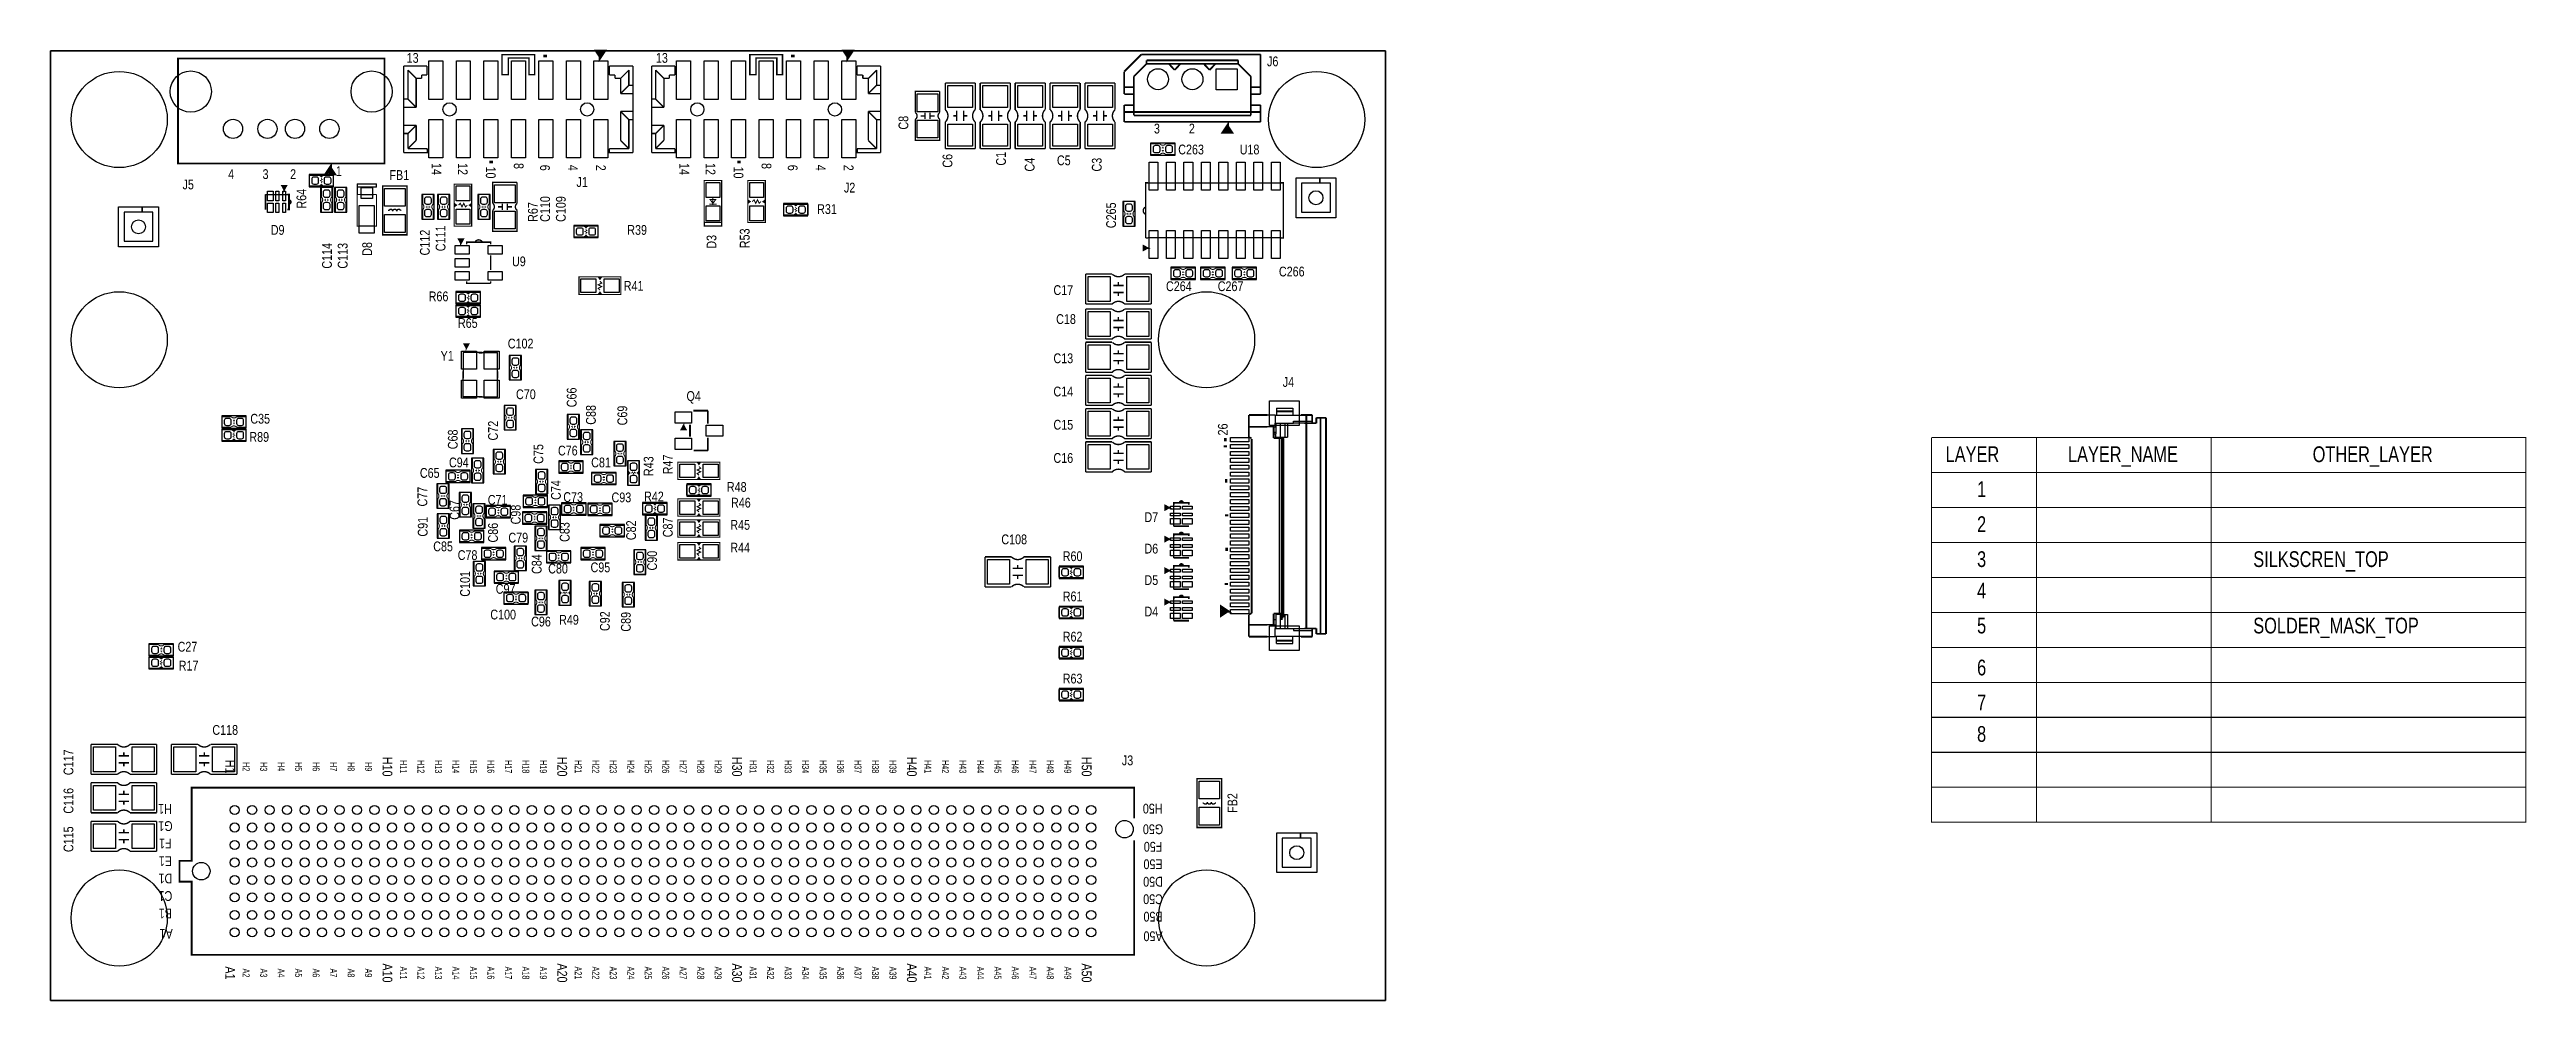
# Model space of a CAD drawing. Extents: x 0 to 180, y 0 to 69.
import ezdxf
from ezdxf.enums import TextEntityAlignment as Align

# ---------------------------------------------------------------- set-up
doc = ezdxf.new("R2010")
doc.units = 0
for name, color, linetype in [('BG_OUTLINE', 254, 'CONTINUOUS'), ('PG_SILKSCREEN_TOP', 92, 'CONTINUOUS'), ('PG_SOLDERMASK_TOP', 5, 'CONTINUOUS'), ('PIN_TOP', 150, 'CONTINUOUS'), ('RD_SILKSCREEN_TOP', 20, 'CONTINUOUS')]:
    doc.layers.add(name, color=color, linetype=linetype)

msp = doc.modelspace()

# ---------------------------------------------------------------- texts
at = {"layer": 'BG_OUTLINE', "width": 0.777778}
for s, p in [('LAYER', (137.6934, 39.116)), ('LAYER_NAME', (146.5834, 39.116)), ('OTHER_LAYER', (164.3634, 39.116)), ('1', (139.9794, 36.576)), ('2', (139.9794, 34.036)), ('3', (139.9794, 31.496)), ('4', (139.9794, 29.21)), ('5', (139.9794, 26.67)), ('6', (139.9794, 23.622)), ('7', (139.9794, 21.082)), ('8', (139.9794, 18.796))]:
    msp.add_text(s, height=1.143, dxfattribs=at).set_placement(p)
at = {"layer": 'PG_SILKSCREEN_TOP'}
for s, height, width, p in [('13', 0.7112, 0.821429, (25.8826, 68.1228)), ('13', 0.7112, 0.821429, (43.9928, 68.1228)), ('SILKSCREN_TOP', 1.143, 0.777778, (160.0454, 31.496))]:
    msp.add_text(s, height=height, dxfattribs=dict(at, width=width)).set_placement(p)
at = {"layer": 'PG_SILKSCREEN_TOP', "width": 0.821429}
for s, p in [('3', (80.391, 62.988952)), ('2', (82.931, 62.988952)), ('4', (13.131292, 59.678824)), ('3', (15.631414, 59.678824)), ('2', (17.63141, 59.678824)), ('1', (20.955, 59.8932))]:
    msp.add_text(s, height=0.7112, dxfattribs=at).set_placement(p, align=Align.CENTER)
at = {"layer": 'PG_SILKSCREEN_TOP'}
for s, height, rotation, width, p in [('14', 0.7112, 270, 0.821429, (27.69997, 60.84189)), ('12', 0.7112, 270, 0.821429, (29.60497, 60.84189)), ('10', 0.7112, 270, 0.821429, (31.63697, 60.58789)), ('8', 0.7112, 270, 0.821429, (33.66897, 60.84189)), ('6', 0.7112, 270, 0.821429, (35.57397, 60.71489)), ('4', 0.7112, 270, 0.821429, (37.60597, 60.71489)), ('2', 0.7112, 270, 0.821429, (39.63797, 60.71489)), ('14', 0.7112, 270, 0.821429, (45.699934, 60.84189)), ('12', 0.7112, 270, 0.821429, (47.604934, 60.84189)), ('10', 0.7112, 270, 0.821429, (49.636934, 60.58789)), ('8', 0.7112, 270, 0.821429, (51.668934, 60.84189)), ('6', 0.7112, 270, 0.821429, (53.573934, 60.71489)), ('4', 0.7112, 270, 0.821429, (55.605934, 60.71489)), ('2', 0.7112, 270, 0.821429, (57.637934, 60.71489)), ('26', 0.70993, 90, 0.831127, (85.535516, 41.04767))]:
    msp.add_text(s, height=height, rotation=rotation, dxfattribs=dict(at, width=width)).set_placement(p)
for s, height, rotation, width, p in [('H1', 0.7112, 270, 0.821429, (12.700254, 16.992346)), ('H2', 0.508, 270, 0.75, (13.970254, 16.992346)), ('H3', 0.508, 270, 0.75, (15.240254, 16.992346)), ('H4', 0.508, 270, 0.75, (16.510254, 16.992346)), ('H5', 0.508, 270, 0.75, (17.780254, 16.992346)), ('H6', 0.508, 270, 0.75, (19.050254, 16.992346)), ('H7', 0.508, 270, 0.75, (20.320254, 16.992346)), ('H8', 0.508, 270, 0.75, (21.590254, 16.992346)), ('H9', 0.508, 270, 0.75, (22.860254, 16.992346)), ('H10', 0.7112, 270, 0.821429, (24.130254, 16.992346)), ('H11', 0.508, 270, 0.75, (25.400254, 16.992346)), ('H12', 0.508, 270, 0.75, (26.670254, 16.992346)), ('H13', 0.508, 270, 0.75, (27.940254, 16.992346)), ('H14', 0.508, 270, 0.75, (29.210254, 16.992346)), ('H15', 0.508, 270, 0.75, (30.480254, 16.992346)), ('H16', 0.508, 270, 0.75, (31.750254, 16.992346)), ('H17', 0.508, 270, 0.75, (33.020254, 16.992346)), ('H18', 0.508, 270, 0.75, (34.290254, 16.992346)), ('H19', 0.508, 270, 0.75, (35.560254, 16.992346)), ('H20', 0.7112, 270, 0.821429, (36.830254, 16.992346)), ('H21', 0.508, 270, 0.75, (38.100254, 16.992346)), ('H22', 0.508, 270, 0.75, (39.370254, 16.992346)), ('H23', 0.508, 270, 0.75, (40.640254, 16.992346)), ('H24', 0.508, 270, 0.75, (41.910254, 16.992346)), ('H25', 0.508, 270, 0.75, (43.180254, 16.992346)), ('H26', 0.508, 270, 0.75, (44.450254, 16.992346)), ('H27', 0.508, 270, 0.75, (45.720254, 16.992346)), ('H28', 0.508, 270, 0.75, (46.990254, 16.992346)), ('H29', 0.508, 270, 0.75, (48.260254, 16.992346)), ('H30', 0.7112, 270, 0.821429, (49.530254, 16.992346)), ('H31', 0.508, 270, 0.75, (50.800254, 16.992346)), ('H32', 0.508, 270, 0.75, (52.070254, 16.992346)), ('H33', 0.508, 270, 0.75, (53.340254, 16.992346)), ('H34', 0.508, 270, 0.75, (54.610254, 16.992346)), ('H35', 0.508, 270, 0.75, (55.880254, 16.992346)), ('H36', 0.508, 270, 0.75, (57.150254, 16.992346)), ('H37', 0.508, 270, 0.75, (58.420254, 16.992346)), ('H38', 0.508, 270, 0.75, (59.690254, 16.992346)), ('H39', 0.508, 270, 0.75, (60.960254, 16.992346)), ('H40', 0.7112, 270, 0.821429, (62.230254, 16.992346)), ('H41', 0.508, 270, 0.75, (63.500254, 16.992346)), ('H42', 0.508, 270, 0.75, (64.770254, 16.992346)), ('H43', 0.508, 270, 0.75, (66.040254, 16.992346)), ('H44', 0.508, 270, 0.75, (67.310254, 16.992346)), ('H45', 0.508, 270, 0.75, (68.580254, 16.992346)), ('H46', 0.508, 270, 0.75, (69.850254, 16.992346)), ('H47', 0.508, 270, 0.75, (71.120254, 16.992346)), ('H48', 0.508, 270, 0.75, (72.390254, 16.992346)), ('H49', 0.508, 270, 0.75, (73.660254, 16.992346)), ('H50', 0.7112, 270, 0.821429, (74.930254, 16.992346)), ('H1', 0.7112, 180, 0.821429, (8.331454, 14.274546)), ('G1', 0.7112, 180, 0.821429, (8.356854, 13.029946)), ('H50', 0.7112, 180, 0.821429, (80.086454, 14.299946)), ('G50', 0.7112, 180, 0.821429, (80.111854, 12.801346)), ('F1', 0.7112, 180, 0.821429, (8.356854, 11.759946)), ('F50', 0.7112, 180, 0.821429, (80.111854, 11.531346)), ('D1', 0.7112, 180, 0.821429, (8.356854, 9.219946)), ('E1', 0.7112, 180, 0.821429, (8.356854, 10.489946)), ('D50', 0.7112, 180, 0.821429, (80.111854, 8.991346)), ('E50', 0.7112, 180, 0.821429, (80.111854, 10.261346)), ('C1', 0.7112, 180, 0.821429, (8.356854, 7.949946)), ('C50', 0.7112, 180, 0.821429, (80.111854, 7.721346)), ('B1', 0.7112, 180, 0.821429, (8.356854, 6.679946)), ('B50', 0.7112, 180, 0.821429, (80.111854, 6.451346)), ('A1', 0.7112, 180, 0.821429, (8.407654, 5.206746)), ('A50', 0.7112, 180, 0.821429, (80.111854, 5.028946)), ('A1', 0.7112, 270, 0.821429, (12.700254, 2.006346)), ('A2', 0.508, 270, 0.75, (13.970254, 2.006346)), ('A3', 0.508, 270, 0.75, (15.240254, 2.006346)), ('A4', 0.508, 270, 0.75, (16.510254, 2.006346)), ('A5', 0.508, 270, 0.75, (17.780254, 2.006346)), ('A6', 0.508, 270, 0.75, (19.050254, 2.006346)), ('A7', 0.508, 270, 0.75, (20.320254, 2.006346)), ('A8', 0.508, 270, 0.75, (21.590254, 2.006346)), ('A9', 0.508, 270, 0.75, (22.860254, 2.006346)), ('A10', 0.7112, 270, 0.821429, (24.130254, 2.006346)), ('A11', 0.508, 270, 0.75, (25.400254, 2.006346)), ('A12', 0.508, 270, 0.75, (26.670254, 2.006346)), ('A13', 0.508, 270, 0.75, (27.940254, 2.006346)), ('A14', 0.508, 270, 0.75, (29.210254, 2.006346)), ('A15', 0.508, 270, 0.75, (30.480254, 2.006346)), ('A16', 0.508, 270, 0.75, (31.750254, 2.006346)), ('A17', 0.508, 270, 0.75, (33.020254, 2.006346)), ('A18', 0.508, 270, 0.75, (34.290254, 2.006346)), ('A19', 0.508, 270, 0.75, (35.560254, 2.006346)), ('A20', 0.7112, 270, 0.821429, (36.830254, 2.006346)), ('A21', 0.508, 270, 0.75, (38.100254, 2.006346)), ('A22', 0.508, 270, 0.75, (39.370254, 2.006346)), ('A23', 0.508, 270, 0.75, (40.640254, 2.006346)), ('A24', 0.508, 270, 0.75, (41.910254, 2.006346)), ('A25', 0.508, 270, 0.75, (43.180254, 2.006346)), ('A26', 0.508, 270, 0.75, (44.450254, 2.006346)), ('A27', 0.508, 270, 0.75, (45.720254, 2.006346)), ('A28', 0.508, 270, 0.75, (46.990254, 2.006346)), ('A29', 0.508, 270, 0.75, (48.260254, 2.006346)), ('A30', 0.7112, 270, 0.821429, (49.530254, 2.006346)), ('A31', 0.508, 270, 0.75, (50.800254, 2.006346)), ('A32', 0.508, 270, 0.75, (52.070254, 2.006346)), ('A33', 0.508, 270, 0.75, (53.340254, 2.006346)), ('A34', 0.508, 270, 0.75, (54.610254, 2.006346)), ('A35', 0.508, 270, 0.75, (55.880254, 2.006346)), ('A36', 0.508, 270, 0.75, (57.150254, 2.006346)), ('A37', 0.508, 270, 0.75, (58.420254, 2.006346)), ('A38', 0.508, 270, 0.75, (59.690254, 2.006346)), ('A39', 0.508, 270, 0.75, (60.960254, 2.006346)), ('A40', 0.7112, 270, 0.821429, (62.230254, 2.006346)), ('A41', 0.508, 270, 0.75, (63.500254, 2.006346)), ('A42', 0.508, 270, 0.75, (64.770254, 2.006346)), ('A43', 0.508, 270, 0.75, (66.040254, 2.006346)), ('A44', 0.508, 270, 0.75, (67.310254, 2.006346)), ('A45', 0.508, 270, 0.75, (68.580254, 2.006346)), ('A46', 0.508, 270, 0.75, (69.850254, 2.006346)), ('A47', 0.508, 270, 0.75, (71.120254, 2.006346)), ('A48', 0.508, 270, 0.75, (72.390254, 2.006346)), ('A49', 0.508, 270, 0.75, (73.660254, 2.006346)), ('A50', 0.7112, 270, 0.821429, (74.930254, 2.006346))]:
    msp.add_text(s, height=height, rotation=rotation, dxfattribs=dict(at, width=width)).set_placement(p, align=Align.CENTER)
at = {"layer": 'PG_SOLDERMASK_TOP', "width": 0.777778}
msp.add_text('SOLDER_MASK_TOP', height=1.143, dxfattribs=at).set_placement((160.0454, 26.67))
at = {"layer": 'RD_SILKSCREEN_TOP', "width": 0.821429}
for s, p in [('J6', (88.392, 67.8688)), ('C5', (73.1266, 60.6806)), ('C263', (81.9404, 61.468)), ('J5', (9.6012, 58.928)), ('R31', (55.70474, 57.13984)), ('R39', (41.91, 55.626)), ('R41', (41.656, 51.562)), ('C264', (81.0514, 51.5366)), ('C267', (84.8106, 51.5366)), ('C266', (89.2556, 52.6034)), ('R66', (27.4828, 50.8)), ('J4', (89.535, 44.577)), ('R89', (14.4526, 40.5892)), ('C94', (28.956, 38.735)), ('C71', (31.7754, 36.0172)), ('C73', (37.2618, 36.2204)), ('C93', (40.767, 36.195)), ('R42', (43.13174, 36.26104)), ('R48', (49.149, 36.957)), ('C85', (27.813, 32.639)), ('C78', (29.591, 32.004)), ('C79', (33.274, 33.274)), ('C108', (69.088, 33.147)), ('C95', (39.243, 31.115)), ('C96', (34.925, 27.178)), ('R49', (36.957, 27.305)), ('R17', (9.3218, 23.9776))]:
    msp.add_text(s, height=0.7112, dxfattribs=at).set_placement(p)
for s, p in [('C8', (62.3316, 63.2714)), ('C6', (65.532, 60.5028)), ('C1', (69.4182, 60.6552)), ('C4', (71.501, 60.2234)), ('C3', (76.3778, 60.2234)), ('R64', (18.5928, 57.531)), ('R67', (35.4076, 56.5658)), ('C110', (36.2966, 56.5658)), ('C109', (37.4396, 56.5658)), ('C265', (77.4192, 56.1086)), ('C112', (27.559, 54.1274)), ('C111', (28.702, 54.4322)), ('D8', (23.368, 54.102)), ('C69', (41.91, 41.783)), ('C75', (35.814, 38.989)), ('R47', (45.212, 38.227)), ('R43', (43.815, 38.1)), ('C77', (27.3812, 35.8902)), ('C67', (29.718, 34.925)), ('C91', (27.4066, 33.7058)), ('C86', (32.512, 33.274)), ('C87', (45.212, 33.655)), ('C84', (35.687, 30.988)), ('C90', (44.069, 31.242)), ('C101', (30.48, 29.337)), ('C89', (42.164, 26.797)), ('C117', (1.66878, 16.37284)), ('C116', (1.66878, 13.57884)), ('C115', (1.66878, 10.78484))]:
    msp.add_text(s, height=0.7112, rotation=90, dxfattribs=at).set_placement(p)
for s, p in [('U18', (87.122, 61.468)), ('FB1', (25.3492, 59.6138)), ('J1', (38.6334, 59.1058)), ('J2', (58.0644, 58.6994)), ('D9', (16.51, 55.626)), ('U9', (34.036, 53.34)), ('C17', (73.59142, 51.254152)), ('R65', (30.32506, 48.866552)), ('C18', (73.787, 49.149)), ('Y1', (28.829, 46.482)), ('C102', (34.163, 47.371)), ('C13', (73.59142, 46.301152)), ('C70', (34.544, 43.688)), ('Q4', (46.736, 43.561)), ('C14', (73.59142, 43.888152)), ('C35', (15.24, 41.91)), ('C15', (73.59142, 41.475152)), ('C76', (37.592, 39.5986)), ('C16', (73.59142, 39.062152)), ('C65', (27.559, 37.973)), ('C81', (40.005, 38.735)), ('R46', (50.165, 35.814)), ('R45', (50.1142, 34.200592)), ('D7', (79.984092, 34.762186)), ('R44', (50.1142, 32.549592)), ('R60', (74.26706, 31.924752)), ('D6', (79.984092, 32.476186)), ('C80', (36.8808, 31.025592)), ('D5', (79.984092, 30.190186)), ('C97', (33.0708, 29.552392)), ('R61', (74.26706, 29.003752)), ('C100', (32.893, 27.686)), ('D4', (79.984092, 27.904186)), ('C27', (9.9568, 25.3492)), ('R62', (74.26706, 26.082752)), ('R63', (74.26706, 23.034752)), ('C118', (12.7, 19.304)), ('J3', (78.2574, 17.0942))]:
    msp.add_text(s, height=0.7112, dxfattribs=at).set_placement(p, align=Align.CENTER)
for s, p in [('R53', (50.8, 55.372)), ('C114', (20.447, 54.102)), ('C113', (21.59, 54.102)), ('D3', (48.387, 55.118)), ('C66', (38.227, 43.815)), ('C88', (39.624, 42.545)), ('C68', (29.591, 40.767)), ('C72', (32.512, 41.402)), ('C74', (37.084, 37.084)), ('C98', (34.163, 35.306)), ('C83', (37.719, 34.036)), ('C82', (42.545, 34.163)), ('C92', (40.64, 27.559)), ('FB2', (86.233, 14.351))]:
    msp.add_text(s, height=0.7112, rotation=90, dxfattribs=at).set_placement(p, align=Align.CENTER)

# ---------------------------------------------------------------- linework, layer by layer
at = {"layer": 'BG_OUTLINE'}
for points, const_width in [([(0, 69.000116), (0, 0)], 0.127), ([(96.999806, 69.000116), (0, 69.000116)], 0.127), ([(96.999806, 0), (96.999806, 69.000116)], 0.127), ([(136.6774, 40.894), (179.8574, 40.894), (179.8574, 38.354)], 0.0762), ([(136.6774, 38.354), (136.6774, 40.894)], 0.0762), ([(144.2974, 40.894), (144.2974, 12.954)], 0.0762), ([(156.9974, 12.954), (156.9974, 40.894)], 0.0762), ([(136.6774, 38.354), (179.8574, 38.354), (179.8574, 12.954), (136.6774, 12.954), (136.6774, 38.354)], 0.0762), ([(136.6774, 38.354), (179.8574, 38.354)], 0.0762), ([(136.6774, 35.814), (179.8574, 35.814)], 0.0762), ([(136.6774, 33.274), (179.8574, 33.274)], 0.0762), ([(136.6774, 30.734), (179.8574, 30.734)], 0.0762), ([(136.6774, 28.194), (179.8574, 28.194)], 0.0762), ([(136.6774, 25.654), (179.8574, 25.654)], 0.0762), ([(136.6774, 23.114), (179.8574, 23.114)], 0.0762), ([(136.6774, 20.574), (179.8574, 20.574)], 0.0762), ([(136.6774, 18.034), (179.8574, 18.034)], 0.0762), ([(136.6774, 15.494), (179.8574, 15.494)], 0.0762), ([(0, 0), (96.999806, 0)], 0.127)]:
    msp.add_lwpolyline(points, dxfattribs=dict(at, const_width=const_width))
at = {"layer": 'PG_SILKSCREEN_TOP'}
for points, const_width in [([(24.269192, 60.812172), (9.268968, 60.812172), (9.268968, 68.432172), (24.269192, 68.432172), (24.269192, 60.812172)], 0.127), ([(35.191446, 67.271646), (35.191446, 68.706492), (32.817054, 68.706492), (32.817054, 67.250818), (33.27146, 67.250818), (33.27146, 68.469002), (34.778696, 68.469002), (34.778696, 67.261232), (35.191446, 67.261232), (35.191446, 67.271646)], 0.1016), ([(35.944048, 68.530978), (35.944048, 68.721986)], 0.254), ([(39.960042, 68.576952), (39.706042, 68.957952), (40.214042, 68.957952), (39.960042, 68.576952), (39.960042, 68.957952)], 0.254), ([(53.19141, 67.271646), (53.19141, 68.706492), (50.817018, 68.706492), (50.817018, 67.250818), (51.271424, 67.250818), (51.271424, 68.469002), (52.77866, 68.469002), (52.77866, 67.261232), (53.19141, 67.261232), (53.19141, 67.271646)], 0.1016), ([(53.944012, 68.530978), (53.944012, 68.721986)], 0.254), ([(57.960006, 68.576952), (57.706006, 68.957952), (58.214006, 68.957952), (57.960006, 68.576952), (57.960006, 68.957952)], 0.254), ([(79.261208, 68.729098), (78.020926, 67.48907)], 0.127), ([(79.261208, 68.729098), (85.421216, 68.729098)], 0.127), ([(81.761076, 68.729098), (87.921084, 68.729098)], 0.127), ([(87.921084, 65.848992), (87.921084, 68.729098)], 0.127), ([(25.674828, 61.587888), (25.674828, 67.888104)], 0.1016), ([(25.674828, 61.587888), (25.674828, 67.888104)], 0.1016), ([(25.674828, 61.587888), (25.674828, 67.888104)], 0.1016), ([(25.674828, 67.888104), (27.36977, 67.888104)], 0.1016), ([(25.674828, 67.888104), (27.36977, 67.888104)], 0.1016), ([(25.975056, 67.587876), (26.575004, 66.987928)], 0.1016), ([(25.975056, 65.488058), (25.975056, 67.587876)], 0.1016), ([(26.575004, 66.987928), (26.975054, 66.987928)], 0.1016), ([(26.575004, 64.88811), (26.575004, 66.987928)], 0.1016), ([(26.975054, 66.987928), (26.975054, 67.238118)], 0.1016), ([(27.370278, 67.238118), (26.975054, 67.238118)], 0.1016), ([(27.370278, 67.238118), (27.36977, 67.888104)], 0.1016), ([(40.608758, 67.888104), (42.325036, 67.888104)], 0.1016), ([(40.608758, 67.888104), (40.609266, 67.238118)], 0.1016), ([(41.02481, 67.238118), (40.609266, 67.238118)], 0.1016), ([(41.02481, 67.238118), (41.02481, 66.987928)], 0.1016), ([(41.02481, 66.987928), (41.42486, 66.987928)], 0.1016), ([(42.024808, 67.587876), (41.42486, 66.987928)], 0.1016), ([(41.42486, 65.888108), (41.42486, 66.987928)], 0.1016), ([(42.024808, 67.587876), (42.024808, 66.488056)], 0.1016), ([(42.325036, 67.888104), (42.325036, 61.587888)], 0.1016), ([(42.325036, 61.587888), (42.325036, 67.888104)], 0.1016), ([(42.325036, 61.587888), (42.325036, 67.888104)], 0.1016), ([(43.674792, 61.587888), (43.674792, 67.888104)], 0.1016), ([(43.674792, 61.587888), (43.674792, 67.888104)], 0.1016), ([(43.674792, 61.587888), (43.674792, 67.888104)], 0.1016), ([(43.674792, 67.888104), (45.369734, 67.888104)], 0.1016), ([(43.674792, 67.888104), (45.369734, 67.888104)], 0.1016), ([(43.97502, 67.587876), (44.574968, 66.987928)], 0.1016), ([(43.97502, 65.488058), (43.97502, 67.587876)], 0.1016), ([(44.574968, 66.987928), (44.975018, 66.987928)], 0.1016), ([(44.574968, 64.88811), (44.574968, 66.987928)], 0.1016), ([(44.975018, 66.987928), (44.975018, 67.238118)], 0.1016), ([(45.370242, 67.238118), (44.975018, 67.238118)], 0.1016), ([(45.370242, 67.238118), (45.369734, 67.888104)], 0.1016), ([(58.608722, 67.888104), (60.325, 67.888104)], 0.1016), ([(58.608722, 67.888104), (58.60923, 67.238118)], 0.1016), ([(59.024774, 67.238118), (58.60923, 67.238118)], 0.1016), ([(59.024774, 67.238118), (59.024774, 66.987928)], 0.1016), ([(59.024774, 66.987928), (59.424824, 66.987928)], 0.1016), ([(60.024772, 67.587876), (59.424824, 66.987928)], 0.1016), ([(59.424824, 65.888108), (59.424824, 66.987928)], 0.1016), ([(60.024772, 67.587876), (60.024772, 66.488056)], 0.1016), ([(60.325, 67.888104), (60.325, 61.587888)], 0.1016), ([(60.325, 61.587888), (60.325, 67.888104)], 0.1016), ([(60.325, 61.587888), (60.325, 67.888104)], 0.1016), ([(65.0113, 66.655696), (65.0113, 64.699896)], 0.1016), ([(65.0113, 66.655696), (67.1957, 66.655696)], 0.1016), ([(67.1957, 64.725296), (67.1957, 66.655696)], 0.1016), ([(67.5513, 66.655696), (67.5513, 64.699896)], 0.1016), ([(67.5513, 66.655696), (69.7357, 66.655696)], 0.1016), ([(69.7357, 64.725296), (69.7357, 66.655696)], 0.1016), ([(70.0913, 66.655696), (70.0913, 64.699896)], 0.1016), ([(70.0913, 66.655696), (72.2757, 66.655696)], 0.1016), ([(72.2757, 64.725296), (72.2757, 66.655696)], 0.1016), ([(72.6313, 66.655696), (72.6313, 64.699896)], 0.1016), ([(72.6313, 66.655696), (74.8157, 66.655696)], 0.1016), ([(74.8157, 64.725296), (74.8157, 66.655696)], 0.1016), ([(75.1713, 66.655696), (75.1713, 64.699896)], 0.1016), ([(75.1713, 66.655696), (77.3557, 66.655696)], 0.1016), ([(77.3557, 64.725296), (77.3557, 66.655696)], 0.1016), ([(78.020926, 65.848992), (78.020926, 67.48907)], 0.127), ([(78.721204, 67.12839), (79.6417, 68.04914)], 0.127), ([(78.721204, 64.299084), (78.721204, 67.12839)], 0.127), ([(79.6417, 68.299076), (83.800188, 68.299076)], 0.127), ([(79.6417, 68.04914), (79.6417, 68.299076)], 0.127), ([(79.6417, 68.04914), (83.800188, 68.04914)], 0.127), ([(81.681066, 67.599052), (81.256124, 68.04914)], 0.127), ([(82.106008, 68.04914), (81.681066, 67.599052)], 0.127), ([(82.141822, 68.299076), (86.30031, 68.299076)], 0.127), ([(82.141822, 68.04914), (86.30031, 68.04914)], 0.127), ([(84.221066, 67.599052), (83.796124, 68.04914)], 0.127), ([(84.646008, 68.04914), (84.221066, 67.599052)], 0.127), ([(86.30031, 68.299076), (86.30031, 68.04914)], 0.127), ([(86.30031, 68.04914), (87.22106, 67.12839)], 0.127), ([(87.22106, 67.12839), (87.22106, 64.299084)], 0.127), ([(25.674828, 65.488058), (25.975056, 65.488058)], 0.1016), ([(25.674828, 64.88811), (26.575004, 64.88811)], 0.1016), ([(26.575004, 64.88811), (25.975056, 65.488058)], 0.1016), ([(42.024808, 66.488056), (41.42486, 65.888108)], 0.1016), ([(41.42486, 65.888108), (42.325036, 65.888108)], 0.1016), ([(42.325036, 66.488056), (42.024808, 66.488056)], 0.1016), ([(43.674792, 65.488058), (43.97502, 65.488058)], 0.1016), ([(43.674792, 64.88811), (44.574968, 64.88811)], 0.1016), ([(44.574968, 64.88811), (43.97502, 65.488058)], 0.1016), ([(60.024772, 66.488056), (59.424824, 65.888108)], 0.1016), ([(59.424824, 65.888108), (60.325, 65.888108)], 0.1016), ([(60.325, 66.488056), (60.024772, 66.488056)], 0.1016), ([(64.6176, 66.04), (62.8396, 66.04), (62.8396, 64.516)], 0.1016), ([(64.6176, 64.516), (64.6176, 66.04)], 0.1016), ([(78.020926, 66.348864), (78.721204, 66.348864)], 0.127), ([(78.020926, 65.848992), (78.721204, 65.848992)], 0.127), ([(78.721204, 65.049146), (78.020926, 65.049146)], 0.127), ([(78.020926, 65.049146), (78.020926, 63.829184)], 0.127), ([(87.22106, 66.348864), (87.921084, 66.348864)], 0.127), ([(87.921084, 65.848992), (87.22106, 65.848992)], 0.127), ([(87.22106, 65.049146), (87.921084, 65.049146)], 0.127), ([(87.921084, 63.829184), (87.921084, 65.049146)], 0.127), ([(26.575004, 63.587884), (25.674828, 63.587884)], 0.1016), ([(25.975056, 62.987936), (25.674828, 62.987936)], 0.1016), ([(25.975056, 62.987936), (26.575004, 63.587884)], 0.1016), ([(25.975056, 61.888116), (25.975056, 62.987936)], 0.1016), ([(26.575004, 62.488064), (26.575004, 63.587884)], 0.1016), ([(42.325036, 64.587882), (41.42486, 64.587882)], 0.1016), ([(41.42486, 64.587882), (42.024808, 63.987934)], 0.1016), ([(41.42486, 64.587882), (41.42486, 62.488064)], 0.1016), ([(42.325036, 63.987934), (42.024808, 63.987934)], 0.1016), ([(42.024808, 63.987934), (42.024808, 61.888116)], 0.1016), ([(44.574968, 63.587884), (43.674792, 63.587884)], 0.1016), ([(43.97502, 62.987936), (43.674792, 62.987936)], 0.1016), ([(43.97502, 62.987936), (44.574968, 63.587884)], 0.1016), ([(43.97502, 61.888116), (43.97502, 62.987936)], 0.1016), ([(44.574968, 62.488064), (44.574968, 63.587884)], 0.1016), ([(60.325, 64.587882), (59.424824, 64.587882)], 0.1016), ([(59.424824, 64.587882), (60.024772, 63.987934)], 0.1016), ([(59.424824, 64.587882), (59.424824, 62.488064)], 0.1016), ([(60.325, 63.987934), (60.024772, 63.987934)], 0.1016), ([(60.024772, 63.987934), (60.024772, 61.888116)], 0.1016), ([(63.5508, 64.262), (63.2206, 64.262)], 0.1016), ([(63.5508, 64.0334), (63.5508, 64.4906)], 0.1016), ([(63.9064, 64.0334), (63.9064, 64.4906)], 0.1016), ([(63.9064, 64.262), (64.2366, 64.262)], 0.1016), ([(65.0113, 63.836296), (65.0113, 61.880496)], 0.1016), ([(65.5955, 64.268096), (65.8495, 64.268096)], 0.1016), ([(65.8495, 63.887096), (65.8495, 64.649096)], 0.1016), ([(66.3575, 63.887096), (66.3575, 64.649096)], 0.1016), ([(66.3575, 64.268096), (66.6115, 64.268096)], 0.1016), ([(67.1957, 61.880496), (67.1957, 63.810896)], 0.1016), ([(67.5513, 63.836296), (67.5513, 61.880496)], 0.1016), ([(68.1355, 64.268096), (68.3895, 64.268096)], 0.1016), ([(68.3895, 63.887096), (68.3895, 64.649096)], 0.1016), ([(68.8975, 63.887096), (68.8975, 64.649096)], 0.1016), ([(68.8975, 64.268096), (69.1515, 64.268096)], 0.1016), ([(69.7357, 61.880496), (69.7357, 63.810896)], 0.1016), ([(70.0913, 63.836296), (70.0913, 61.880496)], 0.1016), ([(70.6755, 64.268096), (70.9295, 64.268096)], 0.1016), ([(70.9295, 63.887096), (70.9295, 64.649096)], 0.1016), ([(71.4375, 63.887096), (71.4375, 64.649096)], 0.1016), ([(71.4375, 64.268096), (71.6915, 64.268096)], 0.1016), ([(72.2757, 61.880496), (72.2757, 63.810896)], 0.1016), ([(72.6313, 63.836296), (72.6313, 61.880496)], 0.1016), ([(73.2155, 64.268096), (73.4695, 64.268096)], 0.1016), ([(73.4695, 63.887096), (73.4695, 64.649096)], 0.1016), ([(73.9775, 63.887096), (73.9775, 64.649096)], 0.1016), ([(73.9775, 64.268096), (74.2315, 64.268096)], 0.1016), ([(74.8157, 61.880496), (74.8157, 63.810896)], 0.1016), ([(75.1713, 63.836296), (75.1713, 61.880496)], 0.1016), ([(75.7555, 64.268096), (76.0095, 64.268096)], 0.1016), ([(76.0095, 63.887096), (76.0095, 64.649096)], 0.1016), ([(76.5175, 63.887096), (76.5175, 64.649096)], 0.1016), ([(76.5175, 64.268096), (76.7715, 64.268096)], 0.1016), ([(77.3557, 61.880496), (77.3557, 63.810896)], 0.1016), ([(85.421216, 64.54902), (78.020926, 64.54902)], 0.127), ([(85.421216, 63.829184), (78.020926, 63.829184)], 0.127), ([(84.721192, 64.299084), (78.721204, 64.299084)], 0.127), ([(87.921084, 64.54902), (80.521048, 64.54902)], 0.127), ([(87.921084, 63.829184), (80.521048, 63.829184)], 0.127), ([(87.22106, 64.299084), (81.221072, 64.299084)], 0.127), ([(85.5091, 63.484252), (85.7631, 63.103252), (85.2551, 63.103252), (85.5091, 63.484252), (85.5091, 63.103252)], 0.254), ([(25.674828, 61.587888), (27.375358, 61.587888), (27.375104, 61.888116)], 0.1016), ([(25.674828, 61.587888), (27.375358, 61.587888)], 0.1016), ([(25.975056, 61.888116), (26.575004, 62.488064)], 0.1016), ([(25.975056, 61.888116), (27.375104, 61.888116)], 0.1016), ([(42.325036, 61.587888), (40.614346, 61.587888), (40.614092, 61.888116)], 0.1016), ([(40.614092, 61.888116), (42.024808, 61.888116)], 0.1016), ([(42.325036, 61.587888), (40.614346, 61.587888)], 0.1016), ([(42.024808, 61.888116), (41.42486, 62.488064)], 0.1016), ([(43.674792, 61.587888), (45.375322, 61.587888), (45.375068, 61.888116)], 0.1016), ([(43.674792, 61.587888), (45.375322, 61.587888)], 0.1016), ([(43.97502, 61.888116), (44.574968, 62.488064)], 0.1016), ([(43.97502, 61.888116), (45.375068, 61.888116)], 0.1016), ([(60.325, 61.587888), (58.61431, 61.587888), (58.614056, 61.888116)], 0.1016), ([(58.614056, 61.888116), (60.024772, 61.888116)], 0.1016), ([(60.325, 61.587888), (58.61431, 61.587888)], 0.1016), ([(60.024772, 61.888116), (59.424824, 62.488064)], 0.1016), ([(65.0113, 61.880496), (67.1957, 61.880496)], 0.1016), ([(67.5513, 61.880496), (69.7357, 61.880496)], 0.1016), ([(70.0913, 61.880496), (72.2757, 61.880496)], 0.1016), ([(72.6313, 61.880496), (74.8157, 61.880496)], 0.1016), ([(75.1713, 61.880496), (77.3557, 61.880496)], 0.1016), ([(80.6196, 61.468), (79.9338, 61.468), (79.9338, 62.23), (80.6196, 62.23)], 0.0762), ([(80.7466, 61.9252), (80.899, 61.9252)], 0.0508), ([(80.7466, 61.7728), (80.899, 61.7728)], 0.0508), ([(80.8228, 62.0268), (80.8228, 61.9252)], 0.0508), ([(80.8228, 61.7728), (80.8228, 61.6712)], 0.0508), ([(81.7118, 61.468), (81.7118, 62.23), (81.026, 62.23)], 0.0762), ([(81.7118, 61.468), (81.026, 61.468)], 0.0762), ([(20.574, 59.944), (19.812, 59.944), (19.685, 59.8424), (19.558, 59.944), (18.796, 59.944)], 0.0762), ([(18.796, 59.944), (18.796, 59.182)], 0.0762), ([(19.558, 59.944), (19.812, 59.944)], 0.0762), ([(19.685, 59.3598), (19.685, 59.436), (19.7612, 59.4868), (19.6088, 59.563), (19.7612, 59.6392), (19.685, 59.69), (19.685, 59.7662)], 0.0508), ([(19.6596, 59.8932), (19.7358, 59.8932)], 0.0762), ([(20.32508, 60.4647), (20.57908, 60.0837), (20.07108, 60.0837), (20.32508, 60.4647), (20.32508, 60.0837)], 0.254), ([(20.574, 59.182), (20.574, 59.944)], 0.0762), ([(32.02686, 60.830968), (32.02686, 61.02096)], 0.254), ([(33.909, 59.436), (32.131, 59.436), (32.131, 57.912)], 0.1016), ([(33.909, 57.912), (33.909, 59.436)], 0.1016), ([(48.768, 56.515), (48.768, 56.261), (47.498, 56.261), (47.498, 56.515), (48.768, 56.515), (48.768, 59.563), (47.498, 59.563), (47.498, 56.515)], 0.0762), ([(50.026824, 60.830968), (50.026824, 61.02096)], 0.254), ([(50.673, 56.515), (50.673, 59.563), (51.943, 59.563), (51.943, 56.515), (50.673, 56.515)], 0.0762), ([(79.756, 59.403996), (79.58201, 59.403996), (79.58201, 55.404004)], 0.1016), ([(89.408, 59.403996), (89.58199, 59.403996), (89.58199, 55.404004), (89.408, 55.404004)], 0.1016), ([(16.984726, 58.913776), (16.832326, 59.193176), (17.137126, 59.193176), (16.984726, 58.913776), (16.984726, 59.167776)], 0.127), ([(17.20469, 58.56351), (17.334484, 58.56351), (17.334484, 57.46369), (17.20469, 57.46369)], 0.127), ([(18.796, 59.182), (19.558, 59.182), (19.685, 59.2836), (19.812, 59.182), (20.574, 59.182)], 0.0762), ([(19.558, 59.182), (19.812, 59.182)], 0.0762), ([(19.6596, 59.2074), (19.7358, 59.2074)], 0.0762), ([(20.447, 59.055), (19.685, 59.055), (19.685, 58.3692)], 0.0762), ([(20.447, 57.9628), (20.447, 57.277), (19.685, 57.277), (19.685, 57.9628)], 0.0762), ([(19.8882, 58.166), (19.9898, 58.166)], 0.0508), ([(19.9898, 58.0898), (19.9898, 58.2422)], 0.0508), ([(20.1422, 58.0898), (20.1422, 58.2422)], 0.0508), ([(20.1422, 58.166), (20.2438, 58.166)], 0.0508), ([(20.447, 59.055), (20.447, 58.3692)], 0.0762), ([(21.463, 59.055), (20.701, 59.055), (20.701, 58.3692)], 0.0762), ([(21.463, 57.9628), (21.463, 57.277), (20.701, 57.277), (20.701, 57.9628)], 0.0762), ([(20.9042, 58.166), (21.0058, 58.166)], 0.0508), ([(21.0058, 58.0898), (21.0058, 58.2422)], 0.0508), ([(21.1582, 58.0898), (21.1582, 58.2422)], 0.0508), ([(21.1582, 58.166), (21.2598, 58.166)], 0.0508), ([(21.463, 59.055), (21.463, 58.3692)], 0.0762), ([(23.6855, 59.08294), (23.6855, 59.309), (22.2885, 59.309), (22.2885, 59.08294)], 0.0762), ([(22.4028, 56.2483), (22.2885, 56.2483), (22.2885, 58.5597), (22.52472, 58.5597)], 0.0762), ([(23.6855, 58.5597), (23.6855, 56.2483), (23.59152, 56.2483)], 0.0762), ([(25.908, 59.182), (24.13, 59.182), (24.13, 55.626), (25.908, 55.626), (25.908, 59.182)], 0.1016), ([(27.051, 57.8612), (27.051, 58.547), (27.813, 58.547), (27.813, 57.8612)], 0.0762), ([(27.3558, 57.658), (27.2542, 57.658)], 0.0508), ([(27.3558, 57.7342), (27.3558, 57.5818)], 0.0508), ([(27.5082, 57.7342), (27.5082, 57.5818)], 0.0508), ([(27.6098, 57.658), (27.5082, 57.658)], 0.0508), ([(28.194, 57.8612), (28.194, 58.547), (28.956, 58.547), (28.956, 57.8612)], 0.0762), ([(28.4988, 57.658), (28.3972, 57.658)], 0.0508), ([(28.4988, 57.7342), (28.4988, 57.5818)], 0.0508), ([(28.6512, 57.7342), (28.6512, 57.5818)], 0.0508), ([(28.7528, 57.658), (28.6512, 57.658)], 0.0508), ([(30.607, 59.309), (30.607, 56.261), (29.337, 56.261), (29.337, 59.309), (30.607, 59.309)], 0.0762), ([(29.337, 57.658), (29.5148, 57.785), (29.337, 57.912)], 0.0762), ([(29.5148, 57.785), (29.3878, 57.785), (29.3878, 57.7342), (29.3878, 57.8358)], 0.0762), ([(29.6545, 57.785), (29.7815, 57.912), (29.9085, 57.658), (30.0355, 57.912), (30.1625, 57.658), (30.2895, 57.785)], 0.0762), ([(30.607, 57.912), (30.4292, 57.785), (30.607, 57.658)], 0.0762), ([(30.4292, 57.785), (30.5562, 57.785), (30.5562, 57.8358), (30.5562, 57.7342)], 0.0762), ([(31.115, 57.8612), (31.115, 58.547), (31.877, 58.547), (31.877, 57.8612)], 0.0762), ([(31.4198, 57.658), (31.3182, 57.658)], 0.0508), ([(31.4198, 57.7342), (31.4198, 57.5818)], 0.0508), ([(31.5722, 57.7342), (31.5722, 57.5818)], 0.0508), ([(31.6738, 57.658), (31.5722, 57.658)], 0.0508), ([(32.8422, 57.658), (32.512, 57.658)], 0.1016), ([(32.8422, 57.4294), (32.8422, 57.8866)], 0.1016), ([(33.1978, 57.4294), (33.1978, 57.8866)], 0.1016), ([(33.1978, 57.658), (33.528, 57.658)], 0.1016), ([(47.8663, 57.8612), (48.3997, 57.8612)], 0.0762), ([(48.133, 57.912), (48.3362, 58.1914), (47.9298, 58.1914), (48.133, 57.912)], 0.0762), ([(48.133, 57.785), (48.133, 58.293)], 0.0762), ([(50.673, 57.912), (50.8508, 58.039), (50.673, 58.166)], 0.0762), ([(50.8508, 58.039), (50.7238, 58.039), (50.7238, 57.9882), (50.7238, 58.0898)], 0.0762), ([(51.6255, 58.039), (51.4985, 57.912), (51.3715, 58.166), (51.2445, 57.912), (51.1175, 58.166), (50.9905, 58.039)], 0.0762), ([(51.943, 58.166), (51.7652, 58.039), (51.943, 57.912)], 0.0762), ([(51.7652, 58.039), (51.8922, 58.039), (51.8922, 58.0898), (51.8922, 57.9882)], 0.0762), ([(55.0418, 57.8358), (54.2798, 57.8358), (54.1528, 57.7342), (54.0258, 57.8358), (53.2638, 57.8358)], 0.0762), ([(53.2638, 57.8358), (53.2638, 57.0738)], 0.0762), ([(54.0258, 57.8358), (54.2798, 57.8358)], 0.0762), ([(54.1528, 57.2516), (54.1528, 57.3278), (54.229, 57.3786), (54.0766, 57.4548), (54.229, 57.531), (54.1528, 57.5818), (54.1528, 57.658)], 0.0508), ([(54.1274, 57.785), (54.2036, 57.785)], 0.0762), ([(55.0418, 57.0738), (55.0418, 57.8358)], 0.0762), ([(78.74, 58.039), (77.978, 58.039), (77.978, 57.3532)], 0.0762), ([(78.74, 58.039), (78.74, 57.3532)], 0.0762), ([(24.5364, 57.404), (24.6126, 57.404)], 0.1016), ([(25.5016, 57.404), (25.4254, 57.404)], 0.1016), ([(27.051, 56.769), (27.813, 56.769), (27.813, 57.4548)], 0.0762), ([(27.051, 56.769), (27.051, 57.4548)], 0.0762), ([(28.194, 56.769), (28.956, 56.769), (28.956, 57.4548)], 0.0762), ([(28.194, 56.769), (28.194, 57.4548)], 0.0762), ([(31.115, 56.769), (31.877, 56.769), (31.877, 57.4548)], 0.0762), ([(31.115, 56.769), (31.115, 57.4548)], 0.0762), ([(39.800276, 56.2483), (39.038276, 56.2483), (38.911276, 56.1467), (38.784276, 56.2483), (38.022276, 56.2483)], 0.0762), ([(38.022276, 56.2483), (38.022276, 55.4863)], 0.0762), ([(38.784276, 56.2483), (39.038276, 56.2483)], 0.0762), ([(38.911276, 55.6641), (38.911276, 55.7403), (38.987476, 55.7911), (38.835076, 55.8673), (38.987476, 55.9435), (38.911276, 55.9943), (38.911276, 56.0705)], 0.0508), ([(38.885876, 56.1975), (38.962076, 56.1975)], 0.0762), ([(39.800276, 55.4863), (39.800276, 56.2483)], 0.0762), ([(53.2638, 57.0738), (54.0258, 57.0738), (54.1528, 57.1754), (54.2798, 57.0738), (55.0418, 57.0738)], 0.0762), ([(54.0258, 57.0738), (54.2798, 57.0738)], 0.0762), ([(54.1274, 57.0992), (54.2036, 57.0992)], 0.0762), ([(78.74, 56.9468), (78.74, 56.261), (77.978, 56.261), (77.978, 56.9468)], 0.0762), ([(78.1812, 57.15), (78.2828, 57.15)], 0.0508), ([(78.2828, 57.0738), (78.2828, 57.2262)], 0.0508), ([(78.4352, 57.0738), (78.4352, 57.2262)], 0.0508), ([(78.4352, 57.15), (78.5368, 57.15)], 0.0508), ([(29.82976, 55.019448), (29.67736, 55.298848), (29.98216, 55.298848), (29.82976, 55.019448), (29.82976, 55.273448)], 0.127), ([(31.99003, 54.9402), (31.99003, 55.094124), (30.23997, 55.094124), (30.23997, 54.9402)], 0.1016), ([(31.99003, 53.0606), (31.99003, 54.1274)], 0.1016), ([(38.022276, 55.4863), (38.784276, 55.4863), (38.911276, 55.5879), (39.038276, 55.4863), (39.800276, 55.4863)], 0.0762), ([(38.784276, 55.4863), (39.038276, 55.4863)], 0.0762), ([(38.885876, 55.5117), (38.962076, 55.5117)], 0.0762), ([(79.70012, 54.668674), (79.42072, 54.516274), (79.42072, 54.821074), (79.70012, 54.668674), (79.44612, 54.668674)], 0.127), ([(79.58201, 55.404004), (79.756, 55.404004)], 0.1016), ([(31.99003, 52.093876), (30.23997, 52.093876), (30.23997, 52.2478)], 0.1016), ([(31.99003, 52.093876), (31.99003, 52.2478)], 0.1016), ([(41.451276, 51.2953), (38.403276, 51.2953), (38.403276, 52.5653), (41.451276, 52.5653), (41.451276, 51.2953)], 0.0762), ([(39.927276, 52.2478), (40.054276, 52.1208), (39.800276, 51.9938), (40.054276, 51.8668), (39.800276, 51.7398), (39.927276, 51.6128)], 0.0762), ([(39.800276, 52.5653), (39.927276, 52.3875), (40.054276, 52.5653)], 0.0762), ([(39.927276, 52.3875), (39.927276, 52.5145), (39.876476, 52.5145), (39.978076, 52.5145)], 0.0762), ([(75.2094, 50.5968), (75.2094, 52.7812)], 0.1016), ([(77.1398, 52.7812), (75.2094, 52.7812)], 0.1016), ([(77.597, 51.943), (77.597, 52.197)], 0.1016), ([(79.9846, 52.7812), (78.0542, 52.7812)], 0.1016), ([(79.9846, 50.5968), (79.9846, 52.7812)], 0.1016), ([(82.0928, 52.451), (81.407, 52.451), (81.407, 53.213), (82.0928, 53.213)], 0.0762), ([(82.2198, 52.9082), (82.3722, 52.9082)], 0.0508), ([(82.2198, 52.7558), (82.3722, 52.7558)], 0.0508), ([(82.296, 53.0098), (82.296, 52.9082)], 0.0508), ([(82.296, 52.7558), (82.296, 52.6542)], 0.0508), ([(83.185, 52.451), (83.185, 53.213), (82.4992, 53.213)], 0.0762), ([(83.185, 52.451), (82.4992, 52.451)], 0.0762), ([(84.2518, 52.451), (83.566, 52.451), (83.566, 53.213), (84.2518, 53.213)], 0.0762), ([(84.3788, 52.9082), (84.5312, 52.9082)], 0.0508), ([(84.3788, 52.7558), (84.5312, 52.7558)], 0.0508), ([(84.455, 53.0098), (84.455, 52.9082)], 0.0508), ([(84.455, 52.7558), (84.455, 52.6542)], 0.0508), ([(85.344, 52.451), (85.344, 53.213), (84.6582, 53.213)], 0.0762), ([(85.344, 52.451), (84.6582, 52.451)], 0.0762), ([(86.5378, 52.451), (85.852, 52.451), (85.852, 53.213), (86.5378, 53.213)], 0.0762), ([(86.6648, 52.9082), (86.8172, 52.9082)], 0.0508), ([(86.6648, 52.7558), (86.8172, 52.7558)], 0.0508), ([(86.741, 53.0098), (86.741, 52.9082)], 0.0508), ([(86.741, 52.7558), (86.741, 52.6542)], 0.0508), ([(87.63, 52.451), (87.63, 53.213), (86.9442, 53.213)], 0.0762), ([(87.63, 52.451), (86.9442, 52.451)], 0.0762), ([(31.242, 51.435), (30.48, 51.435), (30.353, 51.3334), (30.226, 51.435), (29.464, 51.435)], 0.0762), ([(29.464, 51.435), (29.464, 50.673)], 0.0762), ([(29.464, 50.673), (30.226, 50.673), (30.353, 50.7746), (30.48, 50.673), (31.242, 50.673)], 0.0762), ([(31.242, 50.4698), (30.48, 50.4698), (30.353, 50.3682), (30.226, 50.4698), (29.464, 50.4698)], 0.0762), ([(29.464, 50.4698), (29.464, 49.7078)], 0.0762), ([(30.226, 51.435), (30.48, 51.435)], 0.0762), ([(30.226, 50.673), (30.48, 50.673)], 0.0762), ([(30.48, 50.4698), (30.226, 50.4698)], 0.0762), ([(30.353, 50.8508), (30.353, 50.927), (30.4292, 50.9778), (30.2768, 51.054), (30.4292, 51.1302), (30.353, 51.181), (30.353, 51.2572)], 0.0508), ([(30.3784, 50.4444), (30.3022, 50.4444)], 0.0762), ([(30.3276, 51.3842), (30.4038, 51.3842)], 0.0762), ([(30.3276, 50.6984), (30.4038, 50.6984)], 0.0762), ([(31.242, 50.673), (31.242, 51.435)], 0.0762), ([(31.242, 49.7078), (31.242, 50.4698)], 0.0762), ([(40.054276, 51.2953), (39.927276, 51.4731), (39.800276, 51.2953)], 0.0762), ([(39.927276, 51.4731), (39.927276, 51.3461), (39.978076, 51.3461), (39.876476, 51.3461)], 0.0762), ([(75.2094, 50.5968), (77.1652, 50.5968)], 0.1016), ([(77.978, 51.943), (77.216, 51.943)], 0.1016), ([(77.978, 51.435), (77.216, 51.435)], 0.1016), ([(77.597, 51.181), (77.597, 51.435)], 0.1016), ([(78.0288, 50.5968), (79.9846, 50.5968)], 0.1016), ([(29.464, 49.7078), (30.226, 49.7078), (30.353, 49.8094), (30.48, 49.7078), (31.242, 49.7078)], 0.0762), ([(30.48, 49.7078), (30.226, 49.7078)], 0.0762), ([(30.353, 50.292), (30.353, 50.2158), (30.2768, 50.165), (30.4292, 50.0888), (30.2768, 50.0126), (30.353, 49.9618), (30.353, 49.8856)], 0.0508), ([(30.3784, 49.7586), (30.3022, 49.7586)], 0.0762), ([(75.2094, 48.0568), (75.2094, 50.2412)], 0.1016), ([(77.1398, 50.2412), (75.2094, 50.2412)], 0.1016), ([(77.978, 49.403), (77.216, 49.403)], 0.1016), ([(77.978, 48.895), (77.216, 48.895)], 0.1016), ([(77.597, 49.403), (77.597, 49.657)], 0.1016), ([(77.597, 48.641), (77.597, 48.895)], 0.1016), ([(79.9846, 50.2412), (78.0542, 50.2412)], 0.1016), ([(79.9846, 48.0568), (79.9846, 50.2412)], 0.1016), ([(30.226, 47.4091), (30.0736, 47.6885), (30.3784, 47.6885), (30.226, 47.4091), (30.226, 47.6631)], 0.127), ([(31.115, 47.065946), (31.369, 47.065946)], 0.127), ([(34.163, 46.863), (33.401, 46.863), (33.401, 46.1772)], 0.0762), ([(34.163, 46.863), (34.163, 46.1772)], 0.0762), ([(75.2094, 48.0568), (77.1652, 48.0568)], 0.1016), ([(75.2094, 45.6438), (75.2094, 47.8282)], 0.1016), ([(77.1398, 47.8282), (75.2094, 47.8282)], 0.1016), ([(77.978, 46.99), (77.216, 46.99)], 0.1016), ([(77.597, 46.99), (77.597, 47.244)], 0.1016), ([(78.0288, 48.0568), (79.9846, 48.0568)], 0.1016), ([(79.9846, 47.8282), (78.0542, 47.8282)], 0.1016), ([(79.9846, 45.6438), (79.9846, 47.8282)], 0.1016), ([(29.992066, 45.212), (29.992066, 45.72)], 0.127), ([(32.491934, 45.212), (32.491934, 45.72)], 0.127), ([(34.163, 45.7708), (34.163, 45.085), (33.401, 45.085), (33.401, 45.7708)], 0.0762), ([(33.6042, 45.974), (33.7058, 45.974)], 0.0508), ([(33.7058, 45.8978), (33.7058, 46.0502)], 0.0508), ([(33.8582, 45.8978), (33.8582, 46.0502)], 0.0508), ([(33.8582, 45.974), (33.9598, 45.974)], 0.0508), ([(75.2094, 45.6438), (77.1652, 45.6438)], 0.1016), ([(75.2094, 43.2308), (75.2094, 45.4152)], 0.1016), ([(77.1398, 45.4152), (75.2094, 45.4152)], 0.1016), ([(77.978, 46.482), (77.216, 46.482)], 0.1016), ([(77.597, 46.228), (77.597, 46.482)], 0.1016), ([(78.0288, 45.6438), (79.9846, 45.6438)], 0.1016), ([(79.9846, 45.4152), (78.0542, 45.4152)], 0.1016), ([(79.9846, 43.2308), (79.9846, 45.4152)], 0.1016), ([(31.369, 43.866054), (31.115, 43.866054)], 0.127), ([(33.782, 43.2308), (33.02, 43.2308), (33.02, 42.545)], 0.0762), ([(33.782, 43.2308), (33.782, 42.545)], 0.0762), ([(75.2094, 43.2308), (77.1652, 43.2308)], 0.1016), ([(77.978, 44.577), (77.216, 44.577)], 0.1016), ([(77.978, 44.069), (77.216, 44.069)], 0.1016), ([(77.597, 44.577), (77.597, 44.831)], 0.1016), ([(77.597, 43.815), (77.597, 44.069)], 0.1016), ([(78.0288, 43.2308), (79.9846, 43.2308)], 0.1016), ([(13.1318, 41.656), (12.446, 41.656), (12.446, 42.418), (13.1318, 42.418)], 0.0762), ([(14.224, 41.4528), (13.462, 41.4528), (13.335, 41.3512), (13.208, 41.4528), (12.446, 41.4528)], 0.0762), ([(12.446, 41.4528), (12.446, 40.6908)], 0.0762), ([(13.462, 41.4528), (13.208, 41.4528)], 0.0762), ([(13.2588, 42.1132), (13.4112, 42.1132)], 0.0508), ([(13.2588, 41.9608), (13.4112, 41.9608)], 0.0508), ([(13.3604, 41.4274), (13.2842, 41.4274)], 0.0762), ([(13.335, 42.2148), (13.335, 42.1132)], 0.0508), ([(13.335, 41.9608), (13.335, 41.8592)], 0.0508), ([(14.224, 41.656), (14.224, 42.418), (13.5382, 42.418)], 0.0762), ([(14.224, 41.656), (13.5382, 41.656)], 0.0762), ([(14.224, 40.6908), (14.224, 41.4528)], 0.0762), ([(30.6832, 41.529), (29.9212, 41.529), (29.9212, 40.8432)], 0.0762), ([(30.6832, 41.529), (30.6832, 40.8432)], 0.0762), ([(33.782, 42.1386), (33.782, 41.4528), (33.02, 41.4528), (33.02, 42.1386)], 0.0762), ([(33.2232, 42.3418), (33.3248, 42.3418)], 0.0508), ([(33.3248, 42.2656), (33.3248, 42.418)], 0.0508), ([(33.4772, 42.2656), (33.4772, 42.418)], 0.0508), ([(33.4772, 42.3418), (33.5788, 42.3418)], 0.0508), ([(38.3794, 42.5704), (37.6174, 42.5704), (37.6174, 41.8846)], 0.0762), ([(38.3794, 41.4782), (38.3794, 40.7924), (37.6174, 40.7924), (37.6174, 41.4782)], 0.0762), ([(37.8206, 41.6814), (37.9222, 41.6814)], 0.0508), ([(37.9222, 41.6052), (37.9222, 41.7576)], 0.0508), ([(38.0746, 41.6052), (38.0746, 41.7576)], 0.0508), ([(38.0746, 41.6814), (38.1762, 41.6814)], 0.0508), ([(38.3794, 42.5704), (38.3794, 41.8846)], 0.0762), ([(39.3446, 41.4528), (38.5826, 41.4528), (38.5826, 40.767)], 0.0762), ([(39.3446, 41.4528), (39.3446, 40.767)], 0.0762), ([(46.002194, 41.766998), (46.154594, 41.487598), (45.849794, 41.487598), (46.002194, 41.766998), (46.002194, 41.512998)], 0.127), ([(46.467014, 41.843706), (46.467014, 40.971216)], 0.127), ([(47.766986, 42.852086), (46.703488, 42.852086)], 0.127), ([(47.766986, 41.90238), (47.766986, 42.852086)], 0.127), ([(75.2094, 40.8178), (75.2094, 43.0022)], 0.1016), ([(77.1398, 43.0022), (75.2094, 43.0022)], 0.1016), ([(77.978, 42.164), (77.216, 42.164)], 0.1016), ([(77.978, 41.656), (77.216, 41.656)], 0.1016), ([(77.597, 42.164), (77.597, 42.418)], 0.1016), ([(77.597, 41.402), (77.597, 41.656)], 0.1016), ([(79.9846, 43.0022), (78.0542, 43.0022)], 0.1016), ([(79.9846, 40.8178), (79.9846, 43.0022)], 0.1016), ([(87.076788, 41.686988), (87.076788, 42.536872)], 0.127), ([(88.409018, 42.536872), (87.076788, 42.536872)], 0.127), ([(87.076788, 40.93718), (87.076788, 41.686988)], 0.127), ([(87.076788, 41.686988), (88.409018, 41.686988)], 0.127), ([(88.876886, 41.686988), (88.876886, 40.861996)], 0.127), ([(90.858086, 42.536872), (91.246706, 42.536872)], 0.127), ([(90.858086, 42.536872), (91.676728, 42.536872)], 0.127), ([(91.246706, 41.937178), (91.091004, 41.937178)], 0.127), ([(91.246706, 42.536872), (91.246706, 27.036776)], 0.127), ([(91.246706, 41.937178), (91.976702, 41.937178)], 0.127), ([(91.676728, 42.086784), (91.676728, 42.536872)], 0.127), ([(91.676728, 42.086784), (91.676728, 41.937178)], 0.127), ([(91.976702, 42.336974), (92.27693, 42.336974)], 0.127), ([(91.976702, 41.937178), (91.976702, 42.336974)], 0.127), ([(92.27693, 42.336974), (92.27693, 26.636472)], 0.127), ([(92.27693, 42.336974), (92.676726, 42.336974)], 0.127), ([(92.676726, 42.336974), (92.676726, 26.636472)], 0.127), ([(12.446, 40.6908), (13.208, 40.6908), (13.335, 40.7924), (13.462, 40.6908), (14.224, 40.6908)], 0.0762), ([(13.462, 40.6908), (13.208, 40.6908)], 0.0762), ([(13.335, 41.275), (13.335, 41.1988), (13.2588, 41.148), (13.4112, 41.0718), (13.2588, 40.9956), (13.335, 40.9448), (13.335, 40.8686)], 0.0508), ([(13.3604, 40.7416), (13.2842, 40.7416)], 0.0762), ([(30.6832, 40.4368), (30.6832, 39.751), (29.9212, 39.751), (29.9212, 40.4368)], 0.0762), ([(30.1244, 40.64), (30.226, 40.64)], 0.0508), ([(30.226, 40.5638), (30.226, 40.7162)], 0.0508), ([(30.3784, 40.5638), (30.3784, 40.7162)], 0.0508), ([(30.3784, 40.64), (30.48, 40.64)], 0.0508), ([(32.9946, 40.0304), (32.2326, 40.0304), (32.2326, 39.3446)], 0.0762), ([(32.9946, 40.0304), (32.9946, 39.3446)], 0.0762), ([(39.3446, 40.3606), (39.3446, 39.6748), (38.5826, 39.6748), (38.5826, 40.3606)], 0.0762), ([(38.7858, 40.5638), (38.8874, 40.5638)], 0.0508), ([(38.8874, 40.4876), (38.8874, 40.64)], 0.0508), ([(39.0398, 40.4876), (39.0398, 40.64)], 0.0508), ([(39.0398, 40.5638), (39.1414, 40.5638)], 0.0508), ([(40.9956, 39.9288), (40.9956, 40.6146), (41.7576, 40.6146), (41.7576, 39.9288)], 0.0762), ([(41.3004, 39.7256), (41.1988, 39.7256)], 0.0508), ([(41.3004, 39.8018), (41.3004, 39.6494)], 0.0508), ([(41.4528, 39.8018), (41.4528, 39.6494)], 0.0508), ([(41.5544, 39.7256), (41.4528, 39.7256)], 0.0508), ([(46.72838, 39.951914), (47.766986, 39.951914)], 0.127), ([(47.766986, 40.90162), (47.766986, 39.951914)], 0.127), ([(75.2094, 40.8178), (77.1652, 40.8178)], 0.1016), ([(75.2094, 38.4048), (75.2094, 40.5892)], 0.1016), ([(77.1398, 40.5892), (75.2094, 40.5892)], 0.1016), ([(77.978, 39.751), (77.216, 39.751)], 0.1016), ([(77.597, 39.751), (77.597, 40.005)], 0.1016), ([(78.0288, 40.8178), (79.9846, 40.8178)], 0.1016), ([(79.9846, 40.5892), (78.0542, 40.5892)], 0.1016), ([(79.9846, 38.4048), (79.9846, 40.5892)], 0.1016), ([(85.276944, 40.74795), (85.466936, 40.74795)], 0.249936), ([(85.488526, 40.264588), (85.238336, 40.264588)], 0.130048), ([(87.076788, 40.93718), (87.27186, 40.83685)], 0.127), ([(87.27186, 40.83685), (87.276686, 40.83685)], 0.127), ([(87.276686, 40.800274), (87.276686, 28.13939)], 0.127), ([(89.303606, 40.861996), (88.876886, 40.861996)], 0.127), ([(89.303606, 28.11145), (89.298018, 40.861996)], 0.127), ([(89.303606, 40.861996), (89.476834, 40.861996)], 0.127), ([(89.476834, 40.83685), (89.476834, 40.861996)], 0.127), ([(89.476834, 40.83685), (89.549986, 40.83685)], 0.127), ([(89.476834, 40.834056), (89.476834, 40.83685)], 0.127), ([(89.476834, 40.639492), (89.476834, 40.834056)], 0.127), ([(89.476834, 40.334184), (89.476834, 40.639492)], 0.127), ([(89.476834, 40.636444), (89.549986, 40.636444)], 0.127), ([(89.476834, 40.336978), (89.549986, 40.336978)], 0.127), ([(89.476834, 40.139366), (89.476834, 40.334184)], 0.127), ([(89.476834, 39.834058), (89.476834, 40.139366)], 0.127), ([(89.476834, 40.13708), (89.549986, 40.13708)], 0.127), ([(89.549986, 39.836852), (89.476834, 39.836852)], 0.127), ([(89.476834, 39.639494), (89.476834, 39.834058)], 0.127), ([(89.476834, 39.334186), (89.476834, 39.639494)], 0.127), ([(89.549986, 39.636446), (89.476834, 39.636446)], 0.127), ([(89.549986, 40.83685), (89.57691, 40.83685)], 0.127), ([(89.549986, 40.83685), (89.549986, 40.636444)], 0.127), ([(89.549986, 40.636444), (89.57691, 40.636444)], 0.127), ([(89.549986, 40.336978), (89.57691, 40.336978)], 0.127), ([(89.549986, 40.13708), (89.549986, 40.336978)], 0.127), ([(89.57691, 40.13708), (89.549986, 40.13708)], 0.127), ([(89.549986, 39.836852), (89.57691, 39.836852)], 0.127), ([(89.549986, 39.636446), (89.549986, 39.836852)], 0.127), ([(89.57691, 39.636446), (89.549986, 39.636446)], 0.127), ([(89.57691, 40.83685), (89.57691, 40.636444)], 0.127), ([(89.57691, 40.636444), (89.57691, 40.336978)], 0.127), ([(89.57691, 40.336978), (89.57691, 40.13708)], 0.127), ([(89.57691, 40.13708), (89.57691, 39.836852)], 0.127), ([(89.57691, 39.836852), (89.57691, 39.636446)], 0.127), ([(89.57691, 39.636446), (89.57691, 39.33698)], 0.127), ([(29.4132, 37.6936), (28.7274, 37.6936), (28.7274, 38.4556), (29.4132, 38.4556)], 0.0762), ([(29.5402, 38.1508), (29.6926, 38.1508)], 0.0508), ([(29.5402, 37.9984), (29.6926, 37.9984)], 0.0508), ([(29.6164, 38.2524), (29.6164, 38.1508)], 0.0508), ([(29.6164, 37.9984), (29.6164, 37.8968)], 0.0508), ([(30.5054, 37.6936), (30.5054, 38.4556), (29.8196, 38.4556)], 0.0762), ([(30.6578, 38.7096), (30.6578, 39.3954), (31.4198, 39.3954), (31.4198, 38.7096)], 0.0762), ([(30.6578, 37.6174), (31.4198, 37.6174), (31.4198, 38.3032)], 0.0762), ([(30.6578, 37.6174), (30.6578, 38.3032)], 0.0762), ([(30.9626, 38.5064), (30.861, 38.5064)], 0.0508), ([(30.9626, 38.5826), (30.9626, 38.4302)], 0.0508), ([(31.115, 38.5826), (31.115, 38.4302)], 0.0508), ([(31.2166, 38.5064), (31.115, 38.5064)], 0.0508), ([(32.9946, 38.9382), (32.9946, 38.2524), (32.2326, 38.2524), (32.2326, 38.9382)], 0.0762), ([(32.4358, 39.1414), (32.5374, 39.1414)], 0.0508), ([(32.5374, 39.0652), (32.5374, 39.2176)], 0.0508), ([(32.6898, 39.0652), (32.6898, 39.2176)], 0.0508), ([(32.6898, 39.1414), (32.7914, 39.1414)], 0.0508), ([(35.306, 37.8968), (35.306, 38.5826), (36.068, 38.5826), (36.068, 37.8968)], 0.0762), ([(35.6108, 37.7698), (35.6108, 37.6174)], 0.0508), ([(35.7632, 37.7698), (35.7632, 37.6174)], 0.0508), ([(37.6174, 38.3794), (36.9316, 38.3794), (36.9316, 39.1414), (37.6174, 39.1414)], 0.0762), ([(37.7444, 38.8366), (37.8968, 38.8366)], 0.0508), ([(37.7444, 38.6842), (37.8968, 38.6842)], 0.0508), ([(37.8206, 38.9382), (37.8206, 38.8366)], 0.0508), ([(37.8206, 38.6842), (37.8206, 38.5826)], 0.0508), ([(38.7096, 38.3794), (38.7096, 39.1414), (38.0238, 39.1414)], 0.0762), ([(38.7096, 38.3794), (38.0238, 38.3794)], 0.0762), ([(40.005, 37.5412), (39.3192, 37.5412), (39.3192, 38.3032), (40.005, 38.3032)], 0.0762), ([(40.132, 37.9984), (40.2844, 37.9984)], 0.0508), ([(40.132, 37.846), (40.2844, 37.846)], 0.0508), ([(40.2082, 38.1), (40.2082, 37.9984)], 0.0508), ([(40.2082, 37.846), (40.2082, 37.7444)], 0.0508), ([(41.0972, 37.5412), (41.0972, 38.3032), (40.4114, 38.3032)], 0.0762), ([(40.9956, 38.8366), (41.7576, 38.8366), (41.7576, 39.5224)], 0.0762), ([(40.9956, 38.8366), (40.9956, 39.5224)], 0.0762), ([(42.7482, 39.2176), (41.9862, 39.2176)], 0.0762), ([(41.9862, 39.2176), (41.9862, 38.4556), (42.0878, 38.3286), (41.9862, 38.2016), (41.9862, 37.4396)], 0.0762), ([(41.9862, 38.2016), (41.9862, 38.4556)], 0.0762), ([(42.037, 38.3032), (42.037, 38.3794)], 0.0762), ([(42.5704, 38.3286), (42.4942, 38.3286), (42.4434, 38.4048), (42.3672, 38.2524), (42.291, 38.4048), (42.2402, 38.3286), (42.164, 38.3286)], 0.0508), ([(42.7482, 37.4396), (42.7482, 38.2016), (42.6466, 38.3286), (42.7482, 38.4556), (42.7482, 39.2176)], 0.0762), ([(42.7228, 38.3032), (42.7228, 38.3794)], 0.0762), ([(42.7482, 38.2016), (42.7482, 38.4556)], 0.0762), ([(48.641, 37.846), (45.593, 37.846), (45.593, 39.116), (48.641, 39.116), (48.641, 37.846)], 0.0762), ([(47.117, 38.7985), (47.244, 38.6715), (46.99, 38.5445), (47.244, 38.4175), (46.99, 38.2905), (47.117, 38.1635)], 0.0762), ([(46.99, 39.116), (47.117, 38.9382), (47.244, 39.116)], 0.0762), ([(47.244, 37.846), (47.117, 38.0238), (46.99, 37.846)], 0.0762), ([(47.117, 38.9382), (47.117, 39.0652), (47.0662, 39.0652), (47.1678, 39.0652)], 0.0762), ([(47.117, 38.0238), (47.117, 37.8968), (47.1678, 37.8968), (47.0662, 37.8968)], 0.0762), ([(75.2094, 38.4048), (77.1652, 38.4048)], 0.1016), ([(77.978, 39.243), (77.216, 39.243)], 0.1016), ([(77.597, 38.989), (77.597, 39.243)], 0.1016), ([(78.0288, 38.4048), (79.9846, 38.4048)], 0.1016), ([(85.327744, 37.755322), (85.517736, 37.755322)], 0.249936), ([(89.549986, 39.33698), (89.476834, 39.33698)], 0.127), ([(89.476834, 39.139368), (89.476834, 39.334186)], 0.127), ([(89.476834, 38.834568), (89.476834, 39.139368)], 0.127), ([(89.476834, 39.137082), (89.549986, 39.137082)], 0.127), ([(89.549986, 38.836854), (89.476834, 38.836854)], 0.127), ([(89.476834, 38.639496), (89.476834, 38.834568)], 0.127), ([(89.476834, 38.334188), (89.476834, 38.639496)], 0.127), ([(89.476834, 38.636448), (89.549986, 38.636448)], 0.127), ([(89.549986, 38.336982), (89.476834, 38.336982)], 0.127), ([(89.476834, 38.13937), (89.476834, 38.334188)], 0.127), ([(89.476834, 37.83457), (89.476834, 38.13937)], 0.127), ([(89.476834, 38.137084), (89.549986, 38.137084)], 0.127), ([(89.476834, 37.836856), (89.549986, 37.836856)], 0.127), ([(89.476834, 37.639244), (89.476834, 37.83457)], 0.127), ([(89.549986, 39.33698), (89.57691, 39.33698)], 0.127), ([(89.549986, 39.137082), (89.549986, 39.33698)], 0.127), ([(89.57691, 39.137082), (89.549986, 39.137082)], 0.127), ([(89.549986, 38.836854), (89.57691, 38.836854)], 0.127), ([(89.549986, 38.636448), (89.549986, 38.836854)], 0.127), ([(89.57691, 38.636448), (89.549986, 38.636448)], 0.127), ([(89.549986, 38.336982), (89.57691, 38.336982)], 0.127), ([(89.549986, 38.137084), (89.549986, 38.336982)], 0.127), ([(89.57691, 38.137084), (89.549986, 38.137084)], 0.127), ([(89.549986, 37.836856), (89.57691, 37.836856)], 0.127), ([(89.549986, 37.63645), (89.549986, 37.836856)], 0.127), ([(89.549986, 37.63645), (89.549986, 37.836856)], 0.127), ([(89.57691, 39.33698), (89.57691, 39.137082)], 0.127), ([(89.57691, 39.137082), (89.57691, 38.836854)], 0.127), ([(89.57691, 38.836854), (89.57691, 38.636448)], 0.127), ([(89.57691, 38.636448), (89.57691, 38.336982)], 0.127), ([(89.57691, 38.336982), (89.57691, 38.137084)], 0.127), ([(89.57691, 38.137084), (89.57691, 37.836856)], 0.127), ([(89.57691, 37.836856), (89.57691, 37.63645)], 0.127), ([(89.57691, 37.836856), (89.57691, 37.63645)], 0.127), ([(28.1432, 36.8554), (28.1432, 37.5412), (28.9052, 37.5412), (28.9052, 36.8554)], 0.0762), ([(28.1432, 35.7632), (28.9052, 35.7632), (28.9052, 36.449)], 0.0762), ([(28.1432, 35.7632), (28.1432, 36.449)], 0.0762), ([(28.448, 36.6522), (28.3464, 36.6522)], 0.0508), ([(28.448, 36.7284), (28.448, 36.576)], 0.0508), ([(28.6004, 36.7284), (28.6004, 36.576)], 0.0508), ([(28.702, 36.6522), (28.6004, 36.6522)], 0.0508), ([(29.7688, 36.2204), (29.7688, 36.9062), (30.5308, 36.9062), (30.5308, 36.2204)], 0.0762), ([(30.5054, 37.6936), (29.8196, 37.6936)], 0.0762), ([(30.0736, 36.0172), (29.972, 36.0172)], 0.0508), ([(30.0736, 36.0934), (30.0736, 35.941)], 0.0508), ([(30.226, 36.0934), (30.226, 35.941)], 0.0508), ([(30.3276, 36.0172), (30.226, 36.0172)], 0.0508), ([(30.7594, 35.4076), (30.7594, 36.0934), (31.5214, 36.0934), (31.5214, 35.4076)], 0.0762), ([(35.0266, 35.8902), (34.3408, 35.8902), (34.3408, 36.6522), (35.0266, 36.6522)], 0.0762), ([(35.1536, 36.3474), (35.306, 36.3474)], 0.0508), ([(35.1536, 36.195), (35.306, 36.195)], 0.0508), ([(35.2298, 36.449), (35.2298, 36.3474)], 0.0508), ([(35.2298, 36.195), (35.2298, 36.0934)], 0.0508), ([(35.306, 36.8046), (36.068, 36.8046), (36.068, 37.4904)], 0.0762), ([(35.306, 36.8046), (35.306, 37.4904)], 0.0762), ([(36.1188, 35.8902), (36.1188, 36.6522), (35.433, 36.6522)], 0.0762), ([(35.6108, 37.6936), (35.5092, 37.6936)], 0.0508), ([(35.8648, 37.6936), (35.7632, 37.6936)], 0.0508), ([(37.0078, 35.9918), (36.2458, 35.9918), (36.2458, 35.306)], 0.0762), ([(37.0078, 35.9918), (37.0078, 35.306)], 0.0762), ([(37.1348, 36.0934), (37.1348, 35.3314), (37.8206, 35.3314)], 0.0762), ([(37.1348, 36.0934), (37.8206, 36.0934)], 0.0762), ([(38.227, 36.0934), (38.9128, 36.0934), (38.9128, 35.3314), (38.227, 35.3314)], 0.0762), ([(39.0398, 36.068), (39.0398, 35.306), (39.7256, 35.306)], 0.0762), ([(39.0398, 36.068), (39.7256, 36.068)], 0.0762), ([(40.132, 36.068), (40.8178, 36.068), (40.8178, 35.306), (40.132, 35.306)], 0.0762), ([(41.0972, 37.5412), (40.4114, 37.5412)], 0.0762), ([(41.9862, 37.4396), (42.7482, 37.4396)], 0.0762), ([(44.8056, 36.1188), (44.0436, 36.1188), (43.9166, 36.0172), (43.7896, 36.1188), (43.0276, 36.1188)], 0.0762), ([(43.0276, 36.1188), (43.0276, 35.3568)], 0.0762), ([(43.7896, 36.1188), (44.0436, 36.1188)], 0.0762), ([(43.8912, 36.068), (43.9674, 36.068)], 0.0762), ([(44.8056, 35.3568), (44.8056, 36.1188)], 0.0762), ([(45.593, 36.449), (48.641, 36.449), (48.641, 35.179), (45.593, 35.179), (45.593, 36.449)], 0.0762), ([(48.006, 37.465), (47.244, 37.465), (47.117, 37.3634), (46.99, 37.465), (46.228, 37.465)], 0.0762), ([(46.228, 37.465), (46.228, 36.703)], 0.0762), ([(46.228, 36.703), (46.99, 36.703), (47.117, 36.8046), (47.244, 36.703), (48.006, 36.703)], 0.0762), ([(47.117, 35.4965), (46.99, 35.6235), (47.244, 35.7505), (46.99, 35.8775), (47.244, 36.0045), (47.117, 36.1315)], 0.0762), ([(46.99, 37.465), (47.244, 37.465)], 0.0762), ([(46.99, 36.703), (47.244, 36.703)], 0.0762), ([(46.99, 36.449), (47.117, 36.2712), (47.244, 36.449)], 0.0762), ([(47.117, 36.8808), (47.117, 36.957), (47.1932, 37.0078), (47.0408, 37.084), (47.1932, 37.1602), (47.117, 37.211), (47.117, 37.2872)], 0.0508), ([(47.117, 36.2712), (47.117, 36.3982), (47.0662, 36.3982), (47.1678, 36.3982)], 0.0762), ([(47.0916, 37.4142), (47.1678, 37.4142)], 0.0762), ([(47.0916, 36.7284), (47.1678, 36.7284)], 0.0762), ([(48.006, 36.703), (48.006, 37.465)], 0.0762), ([(81.268824, 35.806126), (80.989424, 35.653726), (80.989424, 35.958526), (81.268824, 35.806126), (81.014824, 35.806126)], 0.127), ([(81.61909, 36.02609), (81.61909, 36.155884), (82.71891, 36.155884), (82.71891, 36.02609)], 0.127), ([(89.476834, 37.33419), (89.476834, 37.639244)], 0.127), ([(89.476834, 37.33419), (89.476834, 37.639244)], 0.127), ([(89.476834, 37.63645), (89.549986, 37.63645)], 0.127), ([(89.476834, 37.63645), (89.549986, 37.63645)], 0.127), ([(89.549986, 37.336984), (89.476834, 37.336984)], 0.127), ([(89.549986, 37.336984), (89.476834, 37.336984)], 0.127), ([(89.476834, 28.13939), (89.476834, 37.33419)], 0.127), ([(89.57691, 37.63645), (89.549986, 37.63645)], 0.127), ([(89.57691, 37.63645), (89.549986, 37.63645)], 0.127), ([(89.549986, 37.336984), (89.57691, 37.336984)], 0.127), ([(89.57691, 37.336984), (89.549986, 37.336984)], 0.127), ([(89.549986, 28.13685), (89.549986, 37.336984)], 0.127), ([(89.57691, 37.63645), (89.57691, 37.336984)], 0.127), ([(89.57691, 37.63645), (89.57691, 37.336984)], 0.127), ([(89.57691, 37.336984), (89.57691, 28.13685)], 0.127), ([(28.1686, 34.671), (28.1686, 35.3568), (28.9306, 35.3568), (28.9306, 34.671)], 0.0762), ([(28.1686, 33.5788), (28.9306, 33.5788), (28.9306, 34.2646)], 0.0762), ([(28.1686, 33.5788), (28.1686, 34.2646)], 0.0762), ([(28.4734, 34.4678), (28.3718, 34.4678)], 0.0508), ([(28.4734, 34.544), (28.4734, 34.3916)], 0.0508), ([(28.6258, 34.544), (28.6258, 34.3916)], 0.0508), ([(28.7274, 34.4678), (28.6258, 34.4678)], 0.0508), ([(29.7688, 35.1282), (30.5308, 35.1282), (30.5308, 35.814)], 0.0762), ([(29.7688, 35.1282), (29.7688, 35.814)], 0.0762), ([(30.7594, 34.3154), (31.5214, 34.3154), (31.5214, 35.0012)], 0.0762), ([(30.7594, 34.3154), (30.7594, 35.0012)], 0.0762), ([(31.0642, 35.2044), (30.9626, 35.2044)], 0.0508), ([(31.0642, 35.2806), (31.0642, 35.1282)], 0.0508), ([(31.2166, 35.2806), (31.2166, 35.1282)], 0.0508), ([(31.3182, 35.2044), (31.2166, 35.2044)], 0.0508), ([(31.6484, 35.8902), (31.6484, 35.1282), (32.3342, 35.1282)], 0.0762), ([(31.6484, 35.8902), (32.3342, 35.8902)], 0.0762), ([(32.6136, 35.5854), (32.4612, 35.5854)], 0.0508), ([(32.6136, 35.433), (32.4612, 35.433)], 0.0508), ([(32.5374, 35.5854), (32.5374, 35.687)], 0.0508), ([(32.5374, 35.3314), (32.5374, 35.433)], 0.0508), ([(32.7406, 35.8902), (33.4264, 35.8902), (33.4264, 35.1282), (32.7406, 35.1282)], 0.0762), ([(34.9758, 34.671), (34.29, 34.671), (34.29, 35.433), (34.9758, 35.433)], 0.0762), ([(35.1028, 35.1282), (35.2552, 35.1282)], 0.0508), ([(35.1028, 34.9758), (35.2552, 34.9758)], 0.0508), ([(35.179, 35.2298), (35.179, 35.1282)], 0.0508), ([(35.179, 34.9758), (35.179, 34.8742)], 0.0508), ([(35.2552, 33.782), (35.2552, 34.4678), (36.0172, 34.4678), (36.0172, 33.782)], 0.0762), ([(36.068, 34.671), (36.068, 35.433), (35.3822, 35.433)], 0.0762), ([(36.068, 34.671), (35.3822, 34.671)], 0.0762), ([(36.1188, 35.8902), (35.433, 35.8902)], 0.0762), ([(37.0078, 34.8996), (37.0078, 34.2138), (36.2458, 34.2138), (36.2458, 34.8996)], 0.0762), ([(36.449, 35.1028), (36.5506, 35.1028)], 0.0508), ([(36.5506, 35.0266), (36.5506, 35.179)], 0.0508), ([(36.703, 35.0266), (36.703, 35.179)], 0.0508), ([(36.703, 35.1028), (36.8046, 35.1028)], 0.0508), ([(38.1, 35.7886), (37.9476, 35.7886)], 0.0508), ([(38.1, 35.6362), (37.9476, 35.6362)], 0.0508), ([(38.0238, 35.7886), (38.0238, 35.8902)], 0.0508), ([(38.0238, 35.5346), (38.0238, 35.6362)], 0.0508), ([(40.005, 35.7632), (39.8526, 35.7632)], 0.0508), ([(40.005, 35.6108), (39.8526, 35.6108)], 0.0508), ([(40.6146, 33.7566), (39.9288, 33.7566), (39.9288, 34.5186), (40.6146, 34.5186)], 0.0762), ([(39.9288, 35.7632), (39.9288, 35.8648)], 0.0508), ([(39.9288, 35.5092), (39.9288, 35.6108)], 0.0508), ([(40.7416, 34.2138), (40.894, 34.2138)], 0.0508), ([(40.8178, 34.3154), (40.8178, 34.2138)], 0.0508), ([(41.7068, 33.7566), (41.7068, 34.5186), (41.021, 34.5186)], 0.0762), ([(43.0276, 35.3568), (43.7896, 35.3568), (43.9166, 35.4584), (44.0436, 35.3568), (44.8056, 35.3568)], 0.0762), ([(43.2816, 34.544), (43.2816, 35.2298), (44.0436, 35.2298), (44.0436, 34.544)], 0.0762), ([(43.5864, 34.3408), (43.4848, 34.3408)], 0.0508), ([(43.5864, 34.417), (43.5864, 34.2646)], 0.0508), ([(43.7388, 34.417), (43.7388, 34.2646)], 0.0508), ([(43.8404, 34.3408), (43.7388, 34.3408)], 0.0508), ([(43.7896, 35.3568), (44.0436, 35.3568)], 0.0762), ([(43.9166, 35.5346), (43.9166, 35.6108), (43.9928, 35.6616), (43.8404, 35.7378), (43.9928, 35.814), (43.9166, 35.8648), (43.9166, 35.941)], 0.0508), ([(43.8912, 35.3822), (43.9674, 35.3822)], 0.0762), ([(45.593, 34.925), (48.641, 34.925), (48.641, 33.655), (45.593, 33.655), (45.593, 34.925)], 0.0762), ([(47.117, 33.9725), (46.99, 34.0995), (47.244, 34.2265), (46.99, 34.3535), (47.244, 34.4805), (47.117, 34.6075)], 0.0762), ([(47.244, 35.179), (47.117, 35.3568), (46.99, 35.179)], 0.0762), ([(46.99, 34.925), (47.117, 34.7472), (47.244, 34.925)], 0.0762), ([(47.117, 35.3568), (47.117, 35.2298), (47.1678, 35.2298), (47.0662, 35.2298)], 0.0762), ([(47.117, 34.7472), (47.117, 34.8742), (47.0662, 34.8742), (47.1678, 34.8742)], 0.0762), ([(85.58276, 35.247072), (85.33257, 35.247072)], 0.130048), ([(29.718, 34.1122), (29.718, 33.3502), (30.4038, 33.3502)], 0.0762), ([(29.718, 34.1122), (30.4038, 34.1122)], 0.0762), ([(30.6832, 33.8074), (30.5308, 33.8074)], 0.0508), ([(30.6832, 33.655), (30.5308, 33.655)], 0.0508), ([(30.607, 33.8074), (30.607, 33.909)], 0.0508), ([(30.607, 33.5534), (30.607, 33.655)], 0.0508), ([(30.8102, 34.1122), (31.496, 34.1122), (31.496, 33.3502), (30.8102, 33.3502)], 0.0762), ([(31.3182, 32.8422), (31.3182, 32.0802), (32.004, 32.0802)], 0.0762), ([(31.3182, 32.8422), (32.004, 32.8422)], 0.0762), ([(32.2834, 32.5374), (32.131, 32.5374)], 0.0508), ([(32.2834, 32.385), (32.131, 32.385)], 0.0508), ([(32.2072, 32.5374), (32.2072, 32.639)], 0.0508), ([(32.2072, 32.2834), (32.2072, 32.385)], 0.0508), ([(32.4104, 32.8422), (33.0962, 32.8422), (33.0962, 32.0802), (32.4104, 32.0802)], 0.0762), ([(33.7566, 32.3342), (33.7566, 33.02), (34.5186, 33.02), (34.5186, 32.3342)], 0.0762), ([(35.2552, 32.6898), (36.0172, 32.6898), (36.0172, 33.3756)], 0.0762), ([(35.2552, 32.6898), (35.2552, 33.3756)], 0.0762), ([(35.56, 33.5788), (35.4584, 33.5788)], 0.0508), ([(35.56, 33.655), (35.56, 33.5026)], 0.0508), ([(35.7124, 33.655), (35.7124, 33.5026)], 0.0508), ([(35.814, 33.5788), (35.7124, 33.5788)], 0.0508), ([(36.7284, 31.8516), (36.0426, 31.8516), (36.0426, 32.6136), (36.7284, 32.6136)], 0.0762), ([(36.9316, 32.4104), (36.9316, 32.3088)], 0.0508), ([(37.8206, 31.8516), (37.8206, 32.6136), (37.1348, 32.6136)], 0.0762), ([(38.5318, 32.8422), (38.5318, 32.0802), (39.2176, 32.0802)], 0.0762), ([(38.5318, 32.8422), (39.2176, 32.8422)], 0.0762), ([(39.497, 32.5374), (39.3446, 32.5374)], 0.0508), ([(39.497, 32.385), (39.3446, 32.385)], 0.0508), ([(39.4208, 32.5374), (39.4208, 32.639)], 0.0508), ([(39.4208, 32.2834), (39.4208, 32.385)], 0.0508), ([(39.624, 32.8422), (40.3098, 32.8422), (40.3098, 32.0802), (39.624, 32.0802)], 0.0762), ([(40.7416, 34.0614), (40.894, 34.0614)], 0.0508), ([(40.8178, 34.0614), (40.8178, 33.9598)], 0.0508), ([(41.7068, 33.7566), (41.021, 33.7566)], 0.0762), ([(42.4434, 32.0548), (42.4434, 32.7406), (43.2054, 32.7406), (43.2054, 32.0548)], 0.0762), ([(43.2816, 33.4518), (44.0436, 33.4518), (44.0436, 34.1376)], 0.0762), ([(43.2816, 33.4518), (43.2816, 34.1376)], 0.0762), ([(45.593, 33.274), (48.641, 33.274), (48.641, 32.004), (45.593, 32.004), (45.593, 33.274)], 0.0762), ([(47.117, 32.3215), (46.99, 32.4485), (47.244, 32.5755), (46.99, 32.7025), (47.244, 32.8295), (47.117, 32.9565)], 0.0762), ([(47.244, 33.655), (47.117, 33.8328), (46.99, 33.655)], 0.0762), ([(46.99, 33.274), (47.117, 33.0962), (47.244, 33.274)], 0.0762), ([(47.117, 33.8328), (47.117, 33.7058), (47.1678, 33.7058), (47.0662, 33.7058)], 0.0762), ([(47.117, 33.0962), (47.117, 33.2232), (47.0662, 33.2232), (47.1678, 33.2232)], 0.0762), ([(81.268824, 33.520126), (80.989424, 33.367726), (80.989424, 33.672526), (81.268824, 33.520126), (81.014824, 33.520126)], 0.127), ([(81.61909, 33.74009), (81.61909, 33.869884), (82.71891, 33.869884), (82.71891, 33.74009)], 0.127), ([(85.373972, 32.775144), (85.563964, 32.775144)], 0.249936), ([(30.7848, 31.2166), (30.7848, 31.9024), (31.5468, 31.9024), (31.5468, 31.2166)], 0.0762), ([(30.7848, 30.1244), (31.5468, 30.1244), (31.5468, 30.8102)], 0.0762), ([(30.7848, 30.1244), (30.7848, 30.8102)], 0.0762), ([(31.0896, 31.0134), (30.988, 31.0134)], 0.0508), ([(31.0896, 31.0896), (31.0896, 30.9372)], 0.0508), ([(31.242, 31.0896), (31.242, 30.9372)], 0.0508), ([(31.3436, 31.0134), (31.242, 31.0134)], 0.0508), ([(32.9184, 30.3784), (32.2326, 30.3784), (32.2326, 31.1404), (32.9184, 31.1404)], 0.0762), ([(33.0454, 30.8356), (33.1978, 30.8356)], 0.0508), ([(33.0454, 30.6832), (33.1978, 30.6832)], 0.0508), ([(33.1216, 30.9372), (33.1216, 30.8356)], 0.0508), ([(33.1216, 30.6832), (33.1216, 30.5816)], 0.0508), ([(34.0106, 30.3784), (34.0106, 31.1404), (33.3248, 31.1404)], 0.0762), ([(33.7566, 31.242), (34.5186, 31.242), (34.5186, 31.9278)], 0.0762), ([(33.7566, 31.242), (33.7566, 31.9278)], 0.0762), ([(34.0614, 32.131), (33.9598, 32.131)], 0.0508), ([(34.0614, 32.2072), (34.0614, 32.0548)], 0.0508), ([(34.2138, 32.2072), (34.2138, 32.0548)], 0.0508), ([(34.3154, 32.131), (34.2138, 32.131)], 0.0508), ([(36.8554, 32.3088), (37.0078, 32.3088)], 0.0508), ([(36.8554, 32.1564), (37.0078, 32.1564)], 0.0508), ([(36.9316, 32.1564), (36.9316, 32.0548)], 0.0508), ([(37.8206, 31.8516), (37.1348, 31.8516)], 0.0762), ([(42.4434, 30.9626), (43.2054, 30.9626), (43.2054, 31.6484)], 0.0762), ([(42.4434, 30.9626), (42.4434, 31.6484)], 0.0762), ([(42.7482, 31.8516), (42.6466, 31.8516)], 0.0508), ([(42.7482, 31.9278), (42.7482, 31.7754)], 0.0508), ([(42.9006, 31.9278), (42.9006, 31.7754)], 0.0508), ([(43.0022, 31.8516), (42.9006, 31.8516)], 0.0508), ([(47.244, 32.004), (47.117, 32.1818), (46.99, 32.004)], 0.0762), ([(47.117, 32.1818), (47.117, 32.0548), (47.1678, 32.0548), (47.0662, 32.0548)], 0.0762), ([(67.8942, 32.2326), (67.8942, 30.0482)], 0.1016), ([(69.85, 32.2326), (67.8942, 32.2326)], 0.1016), ([(69.9008, 31.3944), (70.6628, 31.3944)], 0.1016), ([(69.9008, 30.8864), (70.6628, 30.8864)], 0.1016), ([(70.2818, 31.6484), (70.2818, 31.3944)], 0.1016), ([(70.2818, 30.8864), (70.2818, 30.6324)], 0.1016), ([(72.6694, 32.2326), (70.7136, 32.2326)], 0.1016), ([(72.6694, 32.2326), (72.6694, 30.0482)], 0.1016), ([(75.057, 31.496), (74.295, 31.496), (74.168, 31.3944), (74.041, 31.496), (73.279, 31.496)], 0.0762), ([(73.279, 31.496), (73.279, 30.734)], 0.0762), ([(73.279, 30.734), (74.041, 30.734), (74.168, 30.8356), (74.295, 30.734), (75.057, 30.734)], 0.0762), ([(74.295, 31.496), (74.041, 31.496)], 0.0762), ([(74.295, 30.734), (74.041, 30.734)], 0.0762), ([(74.168, 31.3182), (74.168, 31.242), (74.0918, 31.1912), (74.2442, 31.115), (74.0918, 31.0388), (74.168, 30.988), (74.168, 30.9118)], 0.0508), ([(74.1934, 31.4706), (74.1172, 31.4706)], 0.0762), ([(74.1934, 30.7848), (74.1172, 30.7848)], 0.0762), ([(75.057, 30.734), (75.057, 31.496)], 0.0762), ([(81.268824, 31.234126), (80.989424, 31.081726), (80.989424, 31.386526), (81.268824, 31.234126), (81.014824, 31.234126)], 0.127), ([(81.61909, 31.45409), (81.61909, 31.583884), (82.71891, 31.583884), (82.71891, 31.45409)], 0.127), ([(33.6296, 28.8544), (32.9438, 28.8544), (32.9438, 29.6164), (33.6296, 29.6164)], 0.0762), ([(34.0106, 30.3784), (33.3248, 30.3784)], 0.0762), ([(33.7566, 29.3116), (33.909, 29.3116)], 0.0508), ([(33.7566, 29.1592), (33.909, 29.1592)], 0.0508), ([(33.8328, 29.4132), (33.8328, 29.3116)], 0.0508), ([(33.8328, 29.1592), (33.8328, 29.0576)], 0.0508), ([(34.7218, 28.8544), (34.7218, 29.6164), (34.036, 29.6164)], 0.0762), ([(34.7218, 28.8544), (34.036, 28.8544)], 0.0762), ([(35.2552, 29.1338), (35.2552, 29.8196), (36.0172, 29.8196), (36.0172, 29.1338)], 0.0762), ([(35.56, 28.9306), (35.4584, 28.9306)], 0.0508), ([(35.56, 29.0068), (35.56, 28.8544)], 0.0508), ([(35.7124, 29.0068), (35.7124, 28.8544)], 0.0508), ([(35.814, 28.9306), (35.7124, 28.9306)], 0.0508), ([(37.7698, 30.5054), (37.0078, 30.5054)], 0.0762), ([(37.0078, 30.5054), (37.0078, 29.7434), (37.1094, 29.6164), (37.0078, 29.4894), (37.0078, 28.7274)], 0.0762), ([(37.0078, 29.4894), (37.0078, 29.7434)], 0.0762), ([(37.0586, 29.591), (37.0586, 29.6672)], 0.0762), ([(37.592, 29.6164), (37.5158, 29.6164), (37.465, 29.6926), (37.3888, 29.5402), (37.3126, 29.6926), (37.2618, 29.6164), (37.1856, 29.6164)], 0.0508), ([(37.7698, 28.7274), (37.7698, 29.4894), (37.6682, 29.6164), (37.7698, 29.7434), (37.7698, 30.5054)], 0.0762), ([(37.7444, 29.591), (37.7444, 29.6672)], 0.0762), ([(37.7698, 29.4894), (37.7698, 29.7434)], 0.0762), ([(39.9796, 30.4546), (39.2176, 30.4546), (39.2176, 29.7688)], 0.0762), ([(39.9796, 29.3624), (39.9796, 28.6766), (39.2176, 28.6766), (39.2176, 29.3624)], 0.0762), ([(39.4208, 29.5656), (39.5224, 29.5656)], 0.0508), ([(39.5224, 29.4894), (39.5224, 29.6418)], 0.0508), ([(39.6748, 29.4894), (39.6748, 29.6418)], 0.0508), ([(39.6748, 29.5656), (39.7764, 29.5656)], 0.0508), ([(39.9796, 30.4546), (39.9796, 29.7688)], 0.0762), ([(41.6052, 29.6926), (41.6052, 30.3784), (42.3672, 30.3784), (42.3672, 29.6926)], 0.0762), ([(41.6052, 28.6004), (42.3672, 28.6004), (42.3672, 29.2862)], 0.0762), ([(41.6052, 28.6004), (41.6052, 29.2862)], 0.0762), ([(41.91, 29.4894), (41.8084, 29.4894)], 0.0508), ([(41.91, 29.5656), (41.91, 29.4132)], 0.0508), ([(42.0624, 29.5656), (42.0624, 29.4132)], 0.0508), ([(42.164, 29.4894), (42.0624, 29.4894)], 0.0508), ([(67.8942, 30.0482), (69.8246, 30.0482)], 0.1016), ([(70.739, 30.0482), (72.6694, 30.0482)], 0.1016), ([(81.268824, 28.948126), (80.989424, 28.795726), (80.989424, 29.100526), (81.268824, 28.948126), (81.014824, 28.948126)], 0.127), ([(81.61909, 29.16809), (81.61909, 29.297884), (82.71891, 29.297884), (82.71891, 29.16809)], 0.127), ([(85.558122, 30.257242), (85.307932, 30.257242)], 0.130048), ([(35.2552, 28.0416), (36.0172, 28.0416), (36.0172, 28.7274)], 0.0762), ([(35.2552, 28.0416), (35.2552, 28.7274)], 0.0762), ([(37.0078, 28.7274), (37.7698, 28.7274)], 0.0762), ([(75.057, 28.575), (74.295, 28.575), (74.168, 28.4734), (74.041, 28.575), (73.279, 28.575)], 0.0762), ([(73.279, 28.575), (73.279, 27.813)], 0.0762), ([(73.279, 27.813), (74.041, 27.813), (74.168, 27.9146), (74.295, 27.813), (75.057, 27.813)], 0.0762), ([(74.295, 28.575), (74.041, 28.575)], 0.0762), ([(74.295, 27.813), (74.041, 27.813)], 0.0762), ([(74.168, 28.3972), (74.168, 28.321), (74.0918, 28.2702), (74.2442, 28.194), (74.0918, 28.1178), (74.168, 28.067), (74.168, 27.9908)], 0.0508), ([(74.1934, 28.5496), (74.1172, 28.5496)], 0.0762), ([(74.1934, 27.8638), (74.1172, 27.8638)], 0.0762), ([(75.057, 27.813), (75.057, 28.575)], 0.0762), ([(85.478366, 28.29179), (85.098128, 28.041854), (85.098128, 28.54198), (85.478366, 28.29179), (85.098128, 28.29179)], 0.249936), ([(87.076788, 28.036774), (87.276686, 28.13939)], 0.127), ([(87.076788, 27.286458), (87.076788, 28.036774)], 0.127), ([(87.076788, 26.437082), (87.076788, 27.286458)], 0.127), ([(88.409018, 27.286458), (87.076788, 27.286458)], 0.127), ([(88.876886, 28.11145), (88.876886, 27.286458)], 0.127), ([(88.876886, 28.11145), (89.303606, 28.11145)], 0.127), ([(89.303606, 28.11145), (89.476834, 28.11145)], 0.127), ([(89.476834, 28.333954), (89.476834, 28.11145)], 0.127), ([(89.476834, 27.83459), (89.476834, 28.13939)], 0.127), ([(89.476834, 28.13685), (89.549986, 28.13685)], 0.127), ([(89.549986, 28.13685), (89.476834, 28.13685)], 0.127), ([(89.549986, 27.836876), (89.476834, 27.836876)], 0.127), ([(89.476834, 27.639264), (89.476834, 27.83459)], 0.127), ([(89.549986, 28.13685), (89.549986, 28.336748)], 0.127), ([(89.57691, 28.13685), (89.549986, 28.13685)], 0.127), ([(89.57691, 28.13685), (89.549986, 28.13685)], 0.127), ([(89.549986, 27.836876), (89.57691, 27.836876)], 0.127), ([(89.57691, 28.336748), (89.57691, 28.13685)], 0.127), ([(89.57691, 28.13685), (89.57691, 27.836876)], 0.127), ([(91.091004, 27.036776), (91.246706, 27.036776)], 0.127), ([(91.246706, 27.036776), (91.976702, 27.036776)], 0.127), ([(91.676728, 26.886662), (91.676728, 27.036776)], 0.127), ([(91.976702, 27.036776), (91.976702, 26.636472)], 0.127), ([(7.8486, 25.0952), (7.1628, 25.0952), (7.1628, 25.8572), (7.8486, 25.8572)], 0.0762), ([(7.9756, 25.5524), (8.128, 25.5524)], 0.0508), ([(7.9756, 25.4), (8.128, 25.4)], 0.0508), ([(8.0518, 25.654), (8.0518, 25.5524)], 0.0508), ([(8.0518, 25.4), (8.0518, 25.2984)], 0.0508), ([(8.9408, 25.0952), (8.9408, 25.8572), (8.255, 25.8572)], 0.0762), ([(75.057, 25.654), (74.295, 25.654), (74.168, 25.5524), (74.041, 25.654), (73.279, 25.654)], 0.0762), ([(73.279, 25.654), (73.279, 24.892)], 0.0762), ([(74.295, 25.654), (74.041, 25.654)], 0.0762), ([(74.168, 25.4762), (74.168, 25.4), (74.0918, 25.3492), (74.2442, 25.273), (74.0918, 25.1968), (74.168, 25.146), (74.168, 25.0698)], 0.0508), ([(74.1934, 25.6286), (74.1172, 25.6286)], 0.0762), ([(75.057, 24.892), (75.057, 25.654)], 0.0762), ([(88.409018, 26.437082), (87.076788, 26.437082)], 0.127), ([(91.676728, 26.437082), (90.858086, 26.437082)], 0.127), ([(91.676728, 26.886662), (91.676728, 26.437082)], 0.127), ([(91.976702, 26.636472), (92.27693, 26.636472)], 0.127), ([(92.27693, 26.636472), (92.676726, 26.636472)], 0.127), ([(8.9408, 24.9174), (8.1788, 24.9174), (8.0518, 24.8158), (7.9248, 24.9174), (7.1628, 24.9174)], 0.0762), ([(7.1628, 24.9174), (7.1628, 24.1554)], 0.0762), ([(7.1628, 24.1554), (7.9248, 24.1554), (8.0518, 24.257), (8.1788, 24.1554), (8.9408, 24.1554)], 0.0762), ([(8.1788, 24.9174), (7.9248, 24.9174)], 0.0762), ([(8.1788, 24.1554), (7.9248, 24.1554)], 0.0762), ([(8.0518, 24.7396), (8.0518, 24.6634), (7.9756, 24.6126), (8.128, 24.5364), (7.9756, 24.4602), (8.0518, 24.4094), (8.0518, 24.3332)], 0.0508), ([(8.0772, 24.892), (8.001, 24.892)], 0.0762), ([(8.0772, 24.2062), (8.001, 24.2062)], 0.0762), ([(8.9408, 25.0952), (8.255, 25.0952)], 0.0762), ([(8.9408, 24.1554), (8.9408, 24.9174)], 0.0762), ([(73.279, 24.892), (74.041, 24.892), (74.168, 24.9936), (74.295, 24.892), (75.057, 24.892)], 0.0762), ([(74.295, 24.892), (74.041, 24.892)], 0.0762), ([(74.1934, 24.9428), (74.1172, 24.9428)], 0.0762), ([(75.057, 22.606), (74.295, 22.606), (74.168, 22.5044), (74.041, 22.606), (73.279, 22.606)], 0.0762), ([(73.279, 22.606), (73.279, 21.844)], 0.0762), ([(73.279, 21.844), (74.041, 21.844), (74.168, 21.9456), (74.295, 21.844), (75.057, 21.844)], 0.0762), ([(74.295, 22.606), (74.041, 22.606)], 0.0762), ([(74.295, 21.844), (74.041, 21.844)], 0.0762), ([(74.168, 22.4282), (74.168, 22.352), (74.0918, 22.3012), (74.2442, 22.225), (74.0918, 22.1488), (74.168, 22.098), (74.168, 22.0218)], 0.0508), ([(74.1934, 22.5806), (74.1172, 22.5806)], 0.0762), ([(74.1934, 21.8948), (74.1172, 21.8948)], 0.0762), ([(75.057, 21.844), (75.057, 22.606)], 0.0762), ([(2.9464, 18.6182), (2.9464, 16.4338)], 0.1016), ([(4.9022, 18.6182), (2.9464, 18.6182)], 0.1016), ([(5.334, 18.034), (5.334, 17.78)], 0.1016), ([(7.7216, 18.6182), (5.7658, 18.6182)], 0.1016), ([(7.7216, 18.6182), (7.7216, 16.4338)], 0.1016), ([(8.7884, 16.4338), (8.7884, 18.6182)], 0.1016), ([(10.7188, 18.6182), (8.7884, 18.6182)], 0.1016), ([(11.176, 17.78), (11.176, 18.034)], 0.1016), ([(13.5636, 18.6182), (11.6332, 18.6182)], 0.1016), ([(13.5636, 16.4338), (13.5636, 18.6182)], 0.1016), ([(2.9464, 16.4338), (4.8768, 16.4338)], 0.1016), ([(4.953, 17.78), (5.715, 17.78)], 0.1016), ([(4.953, 17.272), (5.715, 17.272)], 0.1016), ([(5.334, 17.272), (5.334, 17.018)], 0.1016), ([(5.7912, 16.4338), (7.7216, 16.4338)], 0.1016), ([(8.7884, 16.4338), (10.7442, 16.4338)], 0.1016), ([(11.557, 17.78), (10.795, 17.78)], 0.1016), ([(11.557, 17.272), (10.795, 17.272)], 0.1016), ([(11.176, 17.018), (11.176, 17.272)], 0.1016), ([(11.6078, 16.4338), (13.5636, 16.4338)], 0.1016), ([(2.9464, 15.8242), (2.9464, 13.6398)], 0.1016), ([(4.9022, 15.8242), (2.9464, 15.8242)], 0.1016), ([(4.953, 14.986), (5.715, 14.986)], 0.1016), ([(4.953, 14.478), (5.715, 14.478)], 0.1016), ([(5.334, 15.24), (5.334, 14.986)], 0.1016), ([(5.334, 14.478), (5.334, 14.224)], 0.1016), ([(7.7216, 15.8242), (5.7658, 15.8242)], 0.1016), ([(7.7216, 15.8242), (7.7216, 13.6398)], 0.1016), ([(78.741016, 11.647678), (78.741016, 3.327654), (10.261092, 3.327654), (10.261092, 8.637778), (9.371076, 8.637778), (9.371076, 10.157714), (10.261092, 10.157714), (10.261092, 15.467838), (78.741016, 15.467838), (78.741016, 13.247624)], 0.127), ([(83.312, 12.573), (85.09, 12.573), (85.09, 16.129), (83.312, 16.129), (83.312, 12.573)], 0.1016), ([(83.7184, 14.351), (83.7946, 14.351)], 0.1016), ([(84.6836, 14.351), (84.6074, 14.351)], 0.1016), ([(2.9464, 13.6398), (4.8768, 13.6398)], 0.1016), ([(2.9464, 13.0302), (2.9464, 10.8458)], 0.1016), ([(4.9022, 13.0302), (2.9464, 13.0302)], 0.1016), ([(7.7216, 13.0302), (5.7658, 13.0302)], 0.1016), ([(5.7912, 13.6398), (7.7216, 13.6398)], 0.1016), ([(7.7216, 13.0302), (7.7216, 10.8458)], 0.1016), ([(2.9464, 10.8458), (4.8768, 10.8458)], 0.1016), ([(4.953, 12.192), (5.715, 12.192)], 0.1016), ([(4.953, 11.684), (5.715, 11.684)], 0.1016), ([(5.334, 12.446), (5.334, 12.192)], 0.1016), ([(5.334, 11.684), (5.334, 11.43)], 0.1016), ([(5.7912, 10.8458), (7.7216, 10.8458)], 0.1016)]:
    msp.add_lwpolyline(points, dxfattribs=dict(at, const_width=const_width))
for points, const_width in [([(62.8396, 64.516, -0.5), (62.8396, 64.008), (62.8396, 62.484), (64.6176, 62.484), (64.6176, 64.008)], 0.1016), ([(64.6176, 64.516, 0.5), (64.6176, 64.008)], 0.1016), ([(65.024, 63.823596, 0.414028), (65.024, 64.712596)], 0.1016), ([(67.183, 64.712596, 0.413378), (67.183, 63.823596)], 0.1016), ([(67.564, 63.823596, 0.414028), (67.564, 64.712596)], 0.1016), ([(69.723, 64.712596, 0.413378), (69.723, 63.823596)], 0.1016), ([(70.104, 63.823596, 0.414028), (70.104, 64.712596)], 0.1016), ([(72.263, 64.712596, 0.413378), (72.263, 63.823596)], 0.1016), ([(72.644, 63.823596, 0.414028), (72.644, 64.712596)], 0.1016), ([(74.803, 64.712596, 0.413378), (74.803, 63.823596)], 0.1016), ([(75.184, 63.823596, 0.414028), (75.184, 64.712596)], 0.1016), ([(77.343, 64.712596, 0.413378), (77.343, 63.823596)], 0.1016), ([(80.6196, 62.23, 0.480625), (81.026, 62.23)], 0.0762), ([(80.6196, 61.468, -0.428966), (81.026, 61.468)], 0.0762), ([(17.341088, 57.8866, 1.000094), (17.341088, 58.1406)], 0.127), ([(19.685, 57.9628, 0.480625), (19.685, 58.3692)], 0.0762), ([(20.447, 57.9628, -0.428966), (20.447, 58.3692)], 0.0762), ([(20.701, 57.9628, 0.480625), (20.701, 58.3692)], 0.0762), ([(21.463, 57.9628, -0.428966), (21.463, 58.3692)], 0.0762), ([(27.051, 57.8612, -0.428966), (27.051, 57.4548)], 0.0762), ([(27.813, 57.8612, 0.480625), (27.813, 57.4548)], 0.0762), ([(28.194, 57.8612, -0.428966), (28.194, 57.4548)], 0.0762), ([(28.956, 57.8612, 0.480625), (28.956, 57.4548)], 0.0762), ([(31.115, 57.8612, -0.428966), (31.115, 57.4548)], 0.0762), ([(31.877, 57.8612, 0.480625), (31.877, 57.4548)], 0.0762), ([(32.131, 57.912, -0.5), (32.131, 57.404), (32.131, 55.88), (33.909, 55.88), (33.909, 57.404)], 0.1016), ([(33.909, 57.912, 0.5), (33.909, 57.404)], 0.1016), ([(79.551276, 57.635648, 0.600151), (79.551276, 57.127648)], 0.1016), ([(24.6126, 57.404, -0.856471), (24.8666, 57.3278)], 0.1016), ([(24.8666, 57.3278, -1), (25.1714, 57.3278)], 0.1016), ([(25.1714, 57.3278, -0.882782), (25.4254, 57.404)], 0.1016), ([(77.978, 56.9468, 0.480625), (77.978, 57.3532)], 0.0762), ([(78.74, 56.9468, -0.428966), (78.74, 57.3532)], 0.0762), ([(31.369, 55.10784, 0.600256), (30.861, 55.10784)], 0.1016), ([(77.1525, 52.7685, 0.413378), (78.0415, 52.7685)], 0.1016), ([(82.0928, 53.213, 0.480625), (82.4992, 53.213)], 0.0762), ([(82.0928, 52.451, -0.428966), (82.4992, 52.451)], 0.0762), ([(84.2518, 53.213, 0.480625), (84.6582, 53.213)], 0.0762), ([(84.2518, 52.451, -0.428966), (84.6582, 52.451)], 0.0762), ([(86.5378, 53.213, 0.480625), (86.9442, 53.213)], 0.0762), ([(86.5378, 52.451, -0.428966), (86.9442, 52.451)], 0.0762), ([(78.0415, 50.6095, 0.414028), (77.1525, 50.6095)], 0.1016), ([(77.1525, 50.2285, 0.413378), (78.0415, 50.2285)], 0.1016), ([(78.0415, 48.0695, 0.414028), (77.1525, 48.0695)], 0.1016), ([(77.1525, 47.8155, 0.413378), (78.0415, 47.8155)], 0.1016), ([(33.401, 45.7708, 0.480625), (33.401, 46.1772)], 0.0762), ([(34.163, 45.7708, -0.428966), (34.163, 46.1772)], 0.0762), ([(78.0415, 45.6565, 0.414028), (77.1525, 45.6565)], 0.1016), ([(77.1525, 45.4025, 0.413378), (78.0415, 45.4025)], 0.1016), ([(78.0415, 43.2435, 0.414028), (77.1525, 43.2435)], 0.1016), ([(13.1318, 42.418, 0.480625), (13.5382, 42.418)], 0.0762), ([(13.1318, 41.656, -0.428966), (13.5382, 41.656)], 0.0762), ([(33.02, 42.1386, 0.480625), (33.02, 42.545)], 0.0762), ([(33.782, 42.1386, -0.428966), (33.782, 42.545)], 0.0762), ([(37.6174, 41.4782, 0.480625), (37.6174, 41.8846)], 0.0762), ([(38.3794, 41.4782, -0.428966), (38.3794, 41.8846)], 0.0762), ([(77.1525, 42.9895, 0.413378), (78.0415, 42.9895)], 0.1016), ([(29.9212, 40.4368, 0.480625), (29.9212, 40.8432)], 0.0762), ([(30.6832, 40.4368, -0.428966), (30.6832, 40.8432)], 0.0762), ([(38.5826, 40.3606, 0.480625), (38.5826, 40.767)], 0.0762), ([(39.3446, 40.3606, -0.428966), (39.3446, 40.767)], 0.0762), ([(40.9956, 39.9288, -0.428966), (40.9956, 39.5224)], 0.0762), ([(41.7576, 39.9288, 0.480625), (41.7576, 39.5224)], 0.0762), ([(78.0415, 40.8305, 0.414028), (77.1525, 40.8305)], 0.1016), ([(77.1525, 40.5765, 0.413378), (78.0415, 40.5765)], 0.1016), ([(29.4132, 38.4556, 0.480625), (29.8196, 38.4556)], 0.0762), ([(29.4132, 37.6936, -0.428966), (29.8196, 37.6936)], 0.0762), ([(30.6578, 38.7096, -0.428966), (30.6578, 38.3032)], 0.0762), ([(31.4198, 38.7096, 0.480625), (31.4198, 38.3032)], 0.0762), ([(32.2326, 38.9382, 0.480625), (32.2326, 39.3446)], 0.0762), ([(32.9946, 38.9382, -0.428966), (32.9946, 39.3446)], 0.0762), ([(35.306, 37.8968, -0.428966), (35.306, 37.4904)], 0.0762), ([(36.068, 37.8968, 0.480625), (36.068, 37.4904)], 0.0762), ([(37.6174, 39.1414, 0.480625), (38.0238, 39.1414)], 0.0762), ([(37.6174, 38.3794, -0.428966), (38.0238, 38.3794)], 0.0762), ([(40.005, 38.3032, 0.480625), (40.4114, 38.3032)], 0.0762), ([(78.0415, 38.4175, 0.414028), (77.1525, 38.4175)], 0.1016), ([(28.1432, 36.8554, -0.428966), (28.1432, 36.449)], 0.0762), ([(28.9052, 36.8554, 0.480625), (28.9052, 36.449)], 0.0762), ([(29.7688, 36.2204, -0.428966), (29.7688, 35.814)], 0.0762), ([(30.5308, 36.2204, 0.480625), (30.5308, 35.814)], 0.0762), ([(35.0266, 36.6522, 0.480625), (35.433, 36.6522)], 0.0762), ([(35.0266, 35.8902, -0.428966), (35.433, 35.8902)], 0.0762), ([(38.227, 36.0934, -0.428966), (37.8206, 36.0934)], 0.0762), ([(40.132, 36.068, -0.428966), (39.7256, 36.068)], 0.0762), ([(40.005, 37.5412, -0.428966), (40.4114, 37.5412)], 0.0762), ([(82.296, 36.162488, 1.000094), (82.042, 36.162488)], 0.127), ([(28.1686, 34.671, -0.428966), (28.1686, 34.2646)], 0.0762), ([(28.9306, 34.671, 0.480625), (28.9306, 34.2646)], 0.0762), ([(30.7594, 35.4076, -0.428966), (30.7594, 35.0012)], 0.0762), ([(31.5214, 35.4076, 0.480625), (31.5214, 35.0012)], 0.0762), ([(32.7406, 35.8902, -0.428966), (32.3342, 35.8902)], 0.0762), ([(32.7406, 35.1282, 0.480625), (32.3342, 35.1282)], 0.0762), ([(34.9758, 35.433, 0.480625), (35.3822, 35.433)], 0.0762), ([(34.9758, 34.671, -0.428966), (35.3822, 34.671)], 0.0762), ([(36.2458, 34.8996, 0.480625), (36.2458, 35.306)], 0.0762), ([(37.0078, 34.8996, -0.428966), (37.0078, 35.306)], 0.0762), ([(38.227, 35.3314, 0.480625), (37.8206, 35.3314)], 0.0762), ([(40.132, 35.306, 0.480625), (39.7256, 35.306)], 0.0762), ([(40.6146, 34.5186, 0.480625), (41.021, 34.5186)], 0.0762), ([(43.2816, 34.544, -0.428966), (43.2816, 34.1376)], 0.0762), ([(44.0436, 34.544, 0.480625), (44.0436, 34.1376)], 0.0762), ([(30.8102, 34.1122, -0.428966), (30.4038, 34.1122)], 0.0762), ([(30.8102, 33.3502, 0.480625), (30.4038, 33.3502)], 0.0762), ([(32.4104, 32.8422, -0.428966), (32.004, 32.8422)], 0.0762), ([(35.2552, 33.782, -0.428966), (35.2552, 33.3756)], 0.0762), ([(36.0172, 33.782, 0.480625), (36.0172, 33.3756)], 0.0762), ([(36.7284, 32.6136, 0.480625), (37.1348, 32.6136)], 0.0762), ([(39.624, 32.8422, -0.428966), (39.2176, 32.8422)], 0.0762), ([(40.6146, 33.7566, -0.428966), (41.021, 33.7566)], 0.0762), ([(82.296, 33.876488, 1.000094), (82.042, 33.876488)], 0.127), ([(30.7848, 31.2166, -0.428966), (30.7848, 30.8102)], 0.0762), ([(31.5468, 31.2166, 0.480625), (31.5468, 30.8102)], 0.0762), ([(32.4104, 32.0802, 0.480625), (32.004, 32.0802)], 0.0762), ([(32.9184, 31.1404, 0.480625), (33.3248, 31.1404)], 0.0762), ([(33.7566, 32.3342, -0.428966), (33.7566, 31.9278)], 0.0762), ([(34.5186, 32.3342, 0.480625), (34.5186, 31.9278)], 0.0762), ([(36.7284, 31.8516, -0.428966), (37.1348, 31.8516)], 0.0762), ([(39.624, 32.0802, 0.480625), (39.2176, 32.0802)], 0.0762), ([(42.4434, 32.0548, -0.428966), (42.4434, 31.6484)], 0.0762), ([(43.2054, 32.0548, 0.480625), (43.2054, 31.6484)], 0.0762), ([(69.8373, 32.2199, 0.414028), (70.7263, 32.2199)], 0.1016), ([(82.296, 31.590488, 1.000094), (82.042, 31.590488)], 0.127), ([(32.9184, 30.3784, -0.428966), (33.3248, 30.3784)], 0.0762), ([(33.6296, 29.6164, 0.480625), (34.036, 29.6164)], 0.0762), ([(33.6296, 28.8544, -0.428966), (34.036, 28.8544)], 0.0762), ([(35.2552, 29.1338, -0.428966), (35.2552, 28.7274)], 0.0762), ([(36.0172, 29.1338, 0.480625), (36.0172, 28.7274)], 0.0762), ([(39.2176, 29.3624, 0.480625), (39.2176, 29.7688)], 0.0762), ([(39.9796, 29.3624, -0.428966), (39.9796, 29.7688)], 0.0762), ([(41.6052, 29.6926, -0.428966), (41.6052, 29.2862)], 0.0762), ([(42.3672, 29.6926, 0.480625), (42.3672, 29.2862)], 0.0762), ([(70.7263, 30.0609, 0.413378), (69.8373, 30.0609)], 0.1016), ([(82.296, 29.304488, 1.000094), (82.042, 29.304488)], 0.127), ([(7.8486, 25.8572, 0.480625), (8.255, 25.8572)], 0.0762), ([(7.8486, 25.0952, -0.428966), (8.255, 25.0952)], 0.0762), ([(4.8895, 18.6055, 0.414028), (5.7785, 18.6055)], 0.1016), ([(10.7315, 18.6055, 0.413378), (11.6205, 18.6055)], 0.1016), ([(5.7785, 16.4465, 0.413378), (4.8895, 16.4465)], 0.1016), ([(11.6205, 16.4465, 0.414028), (10.7315, 16.4465)], 0.1016), ([(4.8895, 15.8115, 0.414028), (5.7785, 15.8115)], 0.1016), ([(84.0486, 14.4272, -0.882782), (83.7946, 14.351)], 0.1016), ([(84.3534, 14.4272, -1), (84.0486, 14.4272)], 0.1016), ([(84.6074, 14.351, -0.856471), (84.3534, 14.4272)], 0.1016), ([(5.7785, 13.6525, 0.413378), (4.8895, 13.6525)], 0.1016), ([(4.8895, 13.0175, 0.414028), (5.7785, 13.0175)], 0.1016), ([(5.7785, 10.8585, 0.413378), (4.8895, 10.8585)], 0.1016)]:
    msp.add_lwpolyline(points, format="xyb", dxfattribs=dict(at, const_width=const_width))
for points in [[(81.7118, 62.2935), (79.9338, 62.2935)], [(79.9338, 62.2935), (79.9338, 61.4045)], [(79.9338, 61.4045), (81.7118, 61.4045)], [(81.7118, 61.4045), (81.7118, 62.2935)], [(20.574, 60.0075), (18.796, 60.0075)], [(18.796, 60.0075), (18.796, 59.1185)], [(20.574, 59.1185), (20.574, 60.0075)], [(79.756, 59.403996), (89.408, 59.403996)], [(15.634716, 58.56351), (17.20469, 58.56351)], [(18.796, 59.1185), (20.574, 59.1185)], [(19.6215, 59.055), (19.6215, 57.277)], [(20.5105, 59.055), (19.6215, 59.055)], [(20.5105, 57.277), (20.5105, 59.055)], [(20.6375, 59.055), (20.6375, 57.277)], [(21.5265, 59.055), (20.6375, 59.055)], [(21.5265, 57.277), (21.5265, 59.055)], [(22.2885, 59.08294), (22.2885, 58.5597)], [(22.52472, 58.5597), (23.46452, 58.5597)], [(27.8765, 58.547), (26.9875, 58.547)], [(26.9875, 58.547), (26.9875, 56.769)], [(27.8765, 56.769), (27.8765, 58.547)], [(29.0195, 58.547), (28.1305, 58.547)], [(28.1305, 58.547), (28.1305, 56.769)], [(29.0195, 56.769), (29.0195, 58.547)], [(31.9405, 58.547), (31.0515, 58.547)], [(31.0515, 58.547), (31.0515, 56.769)], [(31.9405, 56.769), (31.9405, 58.547)], [(55.0418, 57.8993), (53.2638, 57.8993)], [(53.2638, 57.8993), (53.2638, 57.0103)], [(55.0418, 57.0103), (55.0418, 57.8993)], [(77.9145, 58.039), (77.9145, 56.261)], [(78.8035, 58.039), (77.9145, 58.039)], [(78.8035, 56.261), (78.8035, 58.039)], [(19.6215, 57.277), (20.5105, 57.277)], [(20.6375, 57.277), (21.5265, 57.277)], [(23.59152, 56.2483), (22.4028, 56.2483)], [(26.9875, 56.769), (27.8765, 56.769)], [(28.1305, 56.769), (29.0195, 56.769)], [(31.0515, 56.769), (31.9405, 56.769)], [(39.800276, 56.3118), (38.022276, 56.3118)], [(38.022276, 56.3118), (38.022276, 55.4228)], [(39.800276, 55.4228), (39.800276, 56.3118)], [(53.2638, 57.0103), (55.0418, 57.0103)], [(77.9145, 56.261), (78.8035, 56.261)], [(38.022276, 55.4228), (39.800276, 55.4228)], [(89.408, 55.404004), (79.756, 55.404004)], [(83.185, 53.2765), (81.407, 53.2765)], [(81.407, 53.2765), (81.407, 52.3875)], [(81.407, 52.3875), (83.185, 52.3875)], [(83.185, 52.3875), (83.185, 53.2765)], [(85.344, 53.2765), (83.566, 53.2765)], [(83.566, 53.2765), (83.566, 52.3875)], [(83.566, 52.3875), (85.344, 52.3875)], [(85.344, 52.3875), (85.344, 53.2765)], [(87.63, 53.2765), (85.852, 53.2765)], [(85.852, 53.2765), (85.852, 52.3875)], [(85.852, 52.3875), (87.63, 52.3875)], [(87.63, 52.3875), (87.63, 53.2765)], [(31.242, 51.4985), (29.464, 51.4985)], [(29.464, 51.4985), (29.464, 50.6095)], [(29.464, 50.6095), (31.242, 50.6095)], [(31.242, 50.5333), (29.464, 50.5333)], [(29.464, 50.5333), (29.464, 49.6443)], [(31.242, 50.6095), (31.242, 51.4985)], [(31.242, 49.6443), (31.242, 50.5333)], [(29.464, 49.6443), (31.242, 49.6443)], [(31.115, 47.065946), (29.992066, 47.065946), (29.992066, 45.72)], [(31.369, 47.065946), (32.491934, 47.065946)], [(32.491934, 45.72), (32.491934, 47.065946)], [(33.3375, 46.863), (33.3375, 45.085)], [(34.2265, 46.863), (33.3375, 46.863)], [(34.2265, 45.085), (34.2265, 46.863)], [(31.115, 43.866054), (29.992066, 43.866054), (29.992066, 45.212)], [(31.369, 43.866054), (32.491934, 43.866054), (32.491934, 45.212)], [(33.3375, 45.085), (34.2265, 45.085)], [(32.9565, 43.2308), (32.9565, 41.4528)], [(33.8455, 43.2308), (32.9565, 43.2308)], [(33.8455, 41.4528), (33.8455, 43.2308)], [(14.224, 42.4815), (12.446, 42.4815)], [(12.446, 42.4815), (12.446, 41.5925)], [(12.446, 41.5925), (14.224, 41.5925)], [(14.224, 41.5163), (12.446, 41.5163)], [(12.446, 41.5163), (12.446, 40.6273)], [(14.224, 41.5925), (14.224, 42.4815)], [(14.224, 40.6273), (14.224, 41.5163)], [(29.8577, 41.529), (29.8577, 39.751)], [(30.7467, 41.529), (29.8577, 41.529)], [(30.7467, 39.751), (30.7467, 41.529)], [(32.9565, 41.4528), (33.8455, 41.4528)], [(37.5539, 42.5704), (37.5539, 40.7924)], [(38.4429, 42.5704), (37.5539, 42.5704)], [(38.4429, 40.7924), (38.4429, 42.5704)], [(38.5191, 41.4528), (38.5191, 39.6748)], [(39.4081, 41.4528), (38.5191, 41.4528)], [(39.4081, 39.6748), (39.4081, 41.4528)], [(88.976708, 42.536872), (88.409018, 42.536872)], [(88.876886, 41.686988), (88.409018, 41.686988)], [(88.876886, 41.686988), (88.976708, 41.686988)], [(88.976708, 42.536872), (88.976708, 41.937178)], [(88.976708, 42.536872), (90.858086, 42.536872)], [(88.976708, 41.686988), (88.976708, 41.937178)], [(88.976708, 41.937178), (90.326718, 41.937178)], [(89.026746, 41.937178), (89.026746, 41.159684)], [(89.076784, 43.036744), (89.076784, 42.836846)], [(89.076784, 43.036744), (90.27668, 43.036744)], [(89.076784, 42.836846), (89.076784, 42.786554)], [(89.076784, 42.836846), (90.27668, 42.836846)], [(89.076784, 42.786554), (89.076784, 42.536872)], [(89.076784, 42.786554), (90.27668, 42.786554)], [(89.376758, 40.93718), (89.376758, 41.937178)], [(89.676732, 41.937178), (89.676732, 40.93718)], [(89.876884, 41.937178), (89.876884, 40.93718)], [(90.27668, 43.036744), (90.27668, 42.836846)], [(90.27668, 42.836846), (90.27668, 42.786554)], [(90.27668, 42.786554), (90.27668, 42.536872)], [(90.326718, 41.937178), (90.326718, 42.086784)], [(90.326718, 42.086784), (91.676728, 42.086784)], [(91.091004, 41.937178), (90.326718, 41.937178)], [(12.446, 40.6273), (14.224, 40.6273)], [(29.8577, 39.751), (30.7467, 39.751)], [(32.1691, 40.0304), (32.1691, 38.2524)], [(33.0581, 40.0304), (32.1691, 40.0304)], [(33.0581, 38.2524), (33.0581, 40.0304)], [(37.5539, 40.7924), (38.4429, 40.7924)], [(38.5191, 39.6748), (39.4081, 39.6748)], [(41.8211, 40.6146), (40.9321, 40.6146)], [(40.9321, 40.6146), (40.9321, 38.8366)], [(41.8211, 38.8366), (41.8211, 40.6146)], [(89.026746, 41.271444), (88.876886, 41.271444)], [(88.876886, 41.159684), (89.026746, 41.159684)], [(89.026746, 40.93718), (89.026746, 41.159684)], [(89.026746, 40.93718), (89.376758, 40.93718)], [(89.376758, 40.93718), (89.676732, 40.93718)], [(89.57691, 40.93718), (89.57691, 40.83685)], [(89.676732, 40.93718), (89.876884, 40.93718)], [(30.5054, 38.5191), (28.7274, 38.5191)], [(28.7274, 38.5191), (28.7274, 37.6301)], [(30.5054, 37.6301), (30.5054, 38.5191)], [(31.4833, 39.3954), (30.5943, 39.3954)], [(30.5943, 39.3954), (30.5943, 37.6174)], [(31.4833, 37.6174), (31.4833, 39.3954)], [(32.1691, 38.2524), (33.0581, 38.2524)], [(36.1315, 38.5826), (35.2425, 38.5826)], [(35.2425, 38.5826), (35.2425, 36.8046)], [(36.1315, 36.8046), (36.1315, 38.5826)], [(38.7096, 39.2049), (36.9316, 39.2049)], [(36.9316, 39.2049), (36.9316, 38.3159)], [(36.9316, 38.3159), (38.7096, 38.3159)], [(38.7096, 38.3159), (38.7096, 39.2049)], [(41.0972, 38.3667), (39.3192, 38.3667)], [(39.3192, 38.3667), (39.3192, 37.4777)], [(40.9321, 38.8366), (41.8211, 38.8366)], [(41.0972, 37.4777), (41.0972, 38.3667)], [(42.8117, 39.2176), (41.9227, 39.2176)], [(41.9227, 39.2176), (41.9227, 37.4396)], [(42.8117, 37.4396), (42.8117, 39.2176)], [(28.9687, 37.5412), (28.0797, 37.5412)], [(28.0797, 37.5412), (28.0797, 35.7632)], [(28.7274, 37.6301), (30.5054, 37.6301)], [(28.9687, 35.7632), (28.9687, 37.5412)], [(30.5943, 36.9062), (29.7053, 36.9062)], [(29.7053, 36.9062), (29.7053, 35.1282)], [(30.5943, 37.6174), (31.4833, 37.6174)], [(30.5943, 35.1282), (30.5943, 36.9062)], [(31.5849, 36.0934), (30.6959, 36.0934)], [(30.6959, 36.0934), (30.6959, 34.3154)], [(31.5849, 34.3154), (31.5849, 36.0934)], [(36.1188, 36.7157), (34.3408, 36.7157)], [(34.3408, 36.7157), (34.3408, 35.8267)], [(35.2425, 36.8046), (36.1315, 36.8046)], [(36.1188, 35.8267), (36.1188, 36.7157)], [(36.1823, 35.9918), (36.1823, 34.2138)], [(37.0713, 35.9918), (36.1823, 35.9918)], [(37.0713, 34.2138), (37.0713, 35.9918)], [(38.9128, 36.1569), (37.1348, 36.1569)], [(37.1348, 36.1569), (37.1348, 35.2679)], [(38.9128, 35.2679), (38.9128, 36.1569)], [(40.8178, 36.1315), (39.0398, 36.1315)], [(39.0398, 36.1315), (39.0398, 35.2425)], [(39.3192, 37.4777), (41.0972, 37.4777)], [(40.8178, 35.2425), (40.8178, 36.1315)], [(41.9227, 37.4396), (42.8117, 37.4396)], [(44.8056, 36.1823), (43.0276, 36.1823)], [(43.0276, 36.1823), (43.0276, 35.2933)], [(44.8056, 35.2933), (44.8056, 36.1823)], [(48.006, 37.5285), (46.228, 37.5285)], [(46.228, 37.5285), (46.228, 36.6395)], [(46.228, 36.6395), (48.006, 36.6395)], [(48.006, 36.6395), (48.006, 37.5285)], [(81.61909, 34.456116), (81.61909, 36.02609)], [(28.0797, 35.7632), (28.9687, 35.7632)], [(28.9941, 35.3568), (28.1051, 35.3568)], [(28.1051, 35.3568), (28.1051, 33.5788)], [(28.9941, 33.5788), (28.9941, 35.3568)], [(29.7053, 35.1282), (30.5943, 35.1282)], [(30.6959, 34.3154), (31.5849, 34.3154)], [(33.4264, 35.9537), (31.6484, 35.9537)], [(31.6484, 35.9537), (31.6484, 35.0647)], [(31.6484, 35.0647), (33.4264, 35.0647)], [(33.4264, 35.0647), (33.4264, 35.9537)], [(36.068, 35.4965), (34.29, 35.4965)], [(34.29, 35.4965), (34.29, 34.6075)], [(34.29, 34.6075), (36.068, 34.6075)], [(34.3408, 35.8267), (36.1188, 35.8267)], [(36.0807, 34.4678), (35.1917, 34.4678)], [(35.1917, 34.4678), (35.1917, 32.6898)], [(36.068, 34.6075), (36.068, 35.4965)], [(36.0807, 32.6898), (36.0807, 34.4678)], [(36.1823, 34.2138), (37.0713, 34.2138)], [(37.1348, 35.2679), (38.9128, 35.2679)], [(39.0398, 35.2425), (40.8178, 35.2425)], [(41.7068, 34.5821), (39.9288, 34.5821)], [(39.9288, 34.5821), (39.9288, 33.6931)], [(41.7068, 33.6931), (41.7068, 34.5821)], [(43.0276, 35.2933), (44.8056, 35.2933)], [(44.1071, 35.2298), (43.2181, 35.2298)], [(43.2181, 35.2298), (43.2181, 33.4518)], [(44.1071, 33.4518), (44.1071, 35.2298)], [(28.1051, 33.5788), (28.9941, 33.5788)], [(31.496, 34.1757), (29.718, 34.1757)], [(29.718, 34.1757), (29.718, 33.2867)], [(29.718, 33.2867), (31.496, 33.2867)], [(33.0962, 32.9057), (31.3182, 32.9057)], [(31.3182, 32.9057), (31.3182, 32.0167)], [(31.496, 33.2867), (31.496, 34.1757)], [(33.0962, 32.0167), (33.0962, 32.9057)], [(34.5821, 33.02), (33.6931, 33.02)], [(33.6931, 33.02), (33.6931, 31.242)], [(34.5821, 31.242), (34.5821, 33.02)], [(35.1917, 32.6898), (36.0807, 32.6898)], [(37.8206, 32.6771), (36.0426, 32.6771)], [(36.0426, 32.6771), (36.0426, 31.7881)], [(37.8206, 31.7881), (37.8206, 32.6771)], [(40.3098, 32.9057), (38.5318, 32.9057)], [(38.5318, 32.9057), (38.5318, 32.0167)], [(39.9288, 33.6931), (41.7068, 33.6931)], [(40.3098, 32.0167), (40.3098, 32.9057)], [(43.2689, 32.7406), (42.3799, 32.7406)], [(42.3799, 32.7406), (42.3799, 30.9626)], [(43.2181, 33.4518), (44.1071, 33.4518)], [(43.2689, 30.9626), (43.2689, 32.7406)], [(81.61909, 32.170116), (81.61909, 33.74009)], [(31.6103, 31.9024), (30.7213, 31.9024)], [(30.7213, 31.9024), (30.7213, 30.1244)], [(31.3182, 32.0167), (33.0962, 32.0167)], [(31.6103, 30.1244), (31.6103, 31.9024)], [(34.0106, 31.2039), (32.2326, 31.2039)], [(32.2326, 31.2039), (32.2326, 30.3149)], [(33.6931, 31.242), (34.5821, 31.242)], [(34.0106, 30.3149), (34.0106, 31.2039)], [(36.0426, 31.7881), (37.8206, 31.7881)], [(38.5318, 32.0167), (40.3098, 32.0167)], [(42.3799, 30.9626), (43.2689, 30.9626)], [(75.057, 31.5595), (73.279, 31.5595)], [(73.279, 31.5595), (73.279, 30.6705)], [(73.279, 30.6705), (75.057, 30.6705)], [(75.057, 30.6705), (75.057, 31.5595)], [(81.61909, 29.884116), (81.61909, 31.45409)], [(30.7213, 30.1244), (31.6103, 30.1244)], [(32.2326, 30.3149), (34.0106, 30.3149)], [(34.7218, 29.6799), (32.9438, 29.6799)], [(32.9438, 29.6799), (32.9438, 28.7909)], [(34.7218, 28.7909), (34.7218, 29.6799)], [(36.0807, 29.8196), (35.1917, 29.8196)], [(35.1917, 29.8196), (35.1917, 28.0416)], [(36.0807, 28.0416), (36.0807, 29.8196)], [(37.8333, 30.5054), (36.9443, 30.5054)], [(36.9443, 30.5054), (36.9443, 28.7274)], [(37.8333, 28.7274), (37.8333, 30.5054)], [(39.1541, 30.4546), (39.1541, 28.6766)], [(40.0431, 30.4546), (39.1541, 30.4546)], [(40.0431, 28.6766), (40.0431, 30.4546)], [(42.4307, 30.3784), (41.5417, 30.3784)], [(41.5417, 30.3784), (41.5417, 28.6004)], [(42.4307, 28.6004), (42.4307, 30.3784)], [(81.61909, 27.598116), (81.61909, 29.16809)], [(32.9438, 28.7909), (34.7218, 28.7909)], [(35.1917, 28.0416), (36.0807, 28.0416)], [(36.9443, 28.7274), (37.8333, 28.7274)], [(39.1541, 28.6766), (40.0431, 28.6766)], [(41.5417, 28.6004), (42.4307, 28.6004)], [(75.057, 28.6385), (73.279, 28.6385)], [(73.279, 28.6385), (73.279, 27.7495)], [(73.279, 27.7495), (75.057, 27.7495)], [(75.057, 27.7495), (75.057, 28.6385)], [(88.876886, 27.286458), (88.409018, 27.286458)], [(89.026746, 27.659584), (88.876886, 27.659584)], [(88.876886, 27.286458), (88.976708, 27.286458)], [(88.976708, 27.286458), (88.976708, 27.036776)], [(88.976708, 26.437082), (88.976708, 27.036776)], [(88.976708, 27.036776), (90.326718, 27.036776)], [(89.376758, 28.036774), (89.026746, 28.036774)], [(89.026746, 28.036774), (89.026746, 27.659584)], [(89.026746, 27.659584), (89.026746, 27.036776)], [(89.376758, 28.036774), (89.676732, 28.036774)], [(89.376758, 27.036776), (89.376758, 28.036774)], [(89.57691, 28.13685), (89.57691, 28.036774)], [(89.676732, 28.036774), (89.876884, 28.036774)], [(89.676732, 28.036774), (89.676732, 27.036776)], [(89.876884, 28.036774), (89.876884, 27.036776)], [(90.326718, 27.036776), (91.091004, 27.036776)], [(90.326718, 27.036776), (90.326718, 26.886662)], [(8.9408, 25.9207), (7.1628, 25.9207)], [(7.1628, 25.9207), (7.1628, 25.0317)], [(8.9408, 25.0317), (8.9408, 25.9207)], [(75.057, 25.7175), (73.279, 25.7175)], [(73.279, 25.7175), (73.279, 24.8285)], [(75.057, 24.8285), (75.057, 25.7175)], [(88.409018, 26.437082), (88.976708, 26.437082)], [(90.858086, 26.437082), (88.976708, 26.437082)], [(89.076784, 26.186892), (89.076784, 26.437082)], [(89.076784, 26.136854), (89.076784, 26.186892)], [(89.076784, 26.186892), (90.27668, 26.186892)], [(89.076784, 25.936448), (89.076784, 26.136854)], [(89.076784, 26.136854), (90.27668, 26.136854)], [(89.076784, 25.936448), (90.27668, 25.936448)], [(90.27668, 26.186892), (90.27668, 26.437082)], [(90.27668, 26.136854), (90.27668, 26.186892)], [(90.27668, 25.936448), (90.27668, 26.136854)], [(90.326718, 26.886662), (91.676728, 26.886662)], [(7.1628, 25.0317), (8.9408, 25.0317)], [(8.9408, 24.9809), (7.1628, 24.9809)], [(7.1628, 24.9809), (7.1628, 24.0919)], [(7.1628, 24.0919), (8.9408, 24.0919)], [(8.9408, 24.0919), (8.9408, 24.9809)], [(73.279, 24.8285), (75.057, 24.8285)], [(75.057, 22.6695), (73.279, 22.6695)], [(73.279, 22.6695), (73.279, 21.7805)], [(73.279, 21.7805), (75.057, 21.7805)], [(75.057, 21.7805), (75.057, 22.6695)]]:
    msp.add_lwpolyline(points, dxfattribs=at)
for points in [[(17.20469, 57.46369, 0, 0, 0), (15.634716, 57.46369, 0.127, 0.127, 0), (15.634716, 58.56351, 0.127, 0.127, 0)], [(23.46452, 58.5597, 0.0762, 0.0762, 0), (23.6855, 58.5597, 0, 0, 0), (23.6855, 59.08294, 0, 0, 0)], [(82.71891, 36.02609, 0, 0, 0), (82.71891, 34.456116, 0.127, 0.127, 0), (81.61909, 34.456116, 0.127, 0.127, 0)], [(82.71891, 33.74009, 0, 0, 0), (82.71891, 32.170116, 0.127, 0.127, 0), (81.61909, 32.170116, 0.127, 0.127, 0)], [(82.71891, 31.45409, 0, 0, 0), (82.71891, 29.884116, 0.127, 0.127, 0), (81.61909, 29.884116, 0.127, 0.127, 0)], [(82.71891, 29.16809, 0, 0, 0), (82.71891, 27.598116, 0.127, 0.127, 0), (81.61909, 27.598116, 0.127, 0.127, 0)]]:
    msp.add_lwpolyline(points, format="xyseb", dxfattribs=at)
for points in [[(22.29612, 59.11596), (23.6855, 59.11596), (23.6855, 59.309), (22.29612, 59.309)], [(48.7934, 56.515), (47.498, 56.515), (47.498, 56.2864), (48.7934, 56.2864)]]:
    msp.add_lwpolyline(points, close=True, dxfattribs=at)
at = {"layer": 'PIN_TOP'}
for points in [[(27.491944, 68.25996), (28.507944, 68.25996), (28.507944, 65.46596), (27.491944, 65.46596)], [(29.49194, 68.25996), (30.50794, 68.25996), (30.50794, 65.46596), (29.49194, 65.46596)], [(31.491936, 68.25996), (32.507936, 68.25996), (32.507936, 65.46596), (31.491936, 65.46596)], [(33.491932, 68.25996), (34.507932, 68.25996), (34.507932, 65.46596), (33.491932, 65.46596)], [(35.491928, 68.25996), (36.507928, 68.25996), (36.507928, 65.46596), (35.491928, 65.46596)], [(37.491924, 68.25996), (38.507924, 68.25996), (38.507924, 65.46596), (37.491924, 65.46596)], [(39.49192, 68.25996), (40.50792, 68.25996), (40.50792, 65.46596), (39.49192, 65.46596)], [(45.491908, 68.25996), (46.507908, 68.25996), (46.507908, 65.46596), (45.491908, 65.46596)], [(47.491904, 68.25996), (48.507904, 68.25996), (48.507904, 65.46596), (47.491904, 65.46596)], [(49.4919, 68.25996), (50.5079, 68.25996), (50.5079, 65.46596), (49.4919, 65.46596)], [(51.491896, 68.25996), (52.507896, 68.25996), (52.507896, 65.46596), (51.491896, 65.46596)], [(53.491892, 68.25996), (54.507892, 68.25996), (54.507892, 65.46596), (53.491892, 65.46596)], [(55.491888, 68.25996), (56.507888, 68.25996), (56.507888, 65.46596), (55.491888, 65.46596)], [(57.491884, 68.25996), (58.507884, 68.25996), (58.507884, 65.46596), (57.491884, 65.46596)], [(84.709, 66.167), (84.709, 67.691), (86.233, 67.691), (86.233, 66.167)], [(64.4779, 64.56426), (62.9793, 64.56426), (62.9793, 65.85966), (64.4779, 65.85966)], [(67.0052, 64.868044), (65.2018, 64.868044), (65.2018, 66.468244), (67.0052, 66.468244)], [(69.5452, 64.868044), (67.7418, 64.868044), (67.7418, 66.468244), (69.5452, 66.468244)], [(72.0852, 64.868044), (70.2818, 64.868044), (70.2818, 66.468244), (72.0852, 66.468244)], [(74.6252, 64.868044), (72.8218, 64.868044), (72.8218, 66.468244), (74.6252, 66.468244)], [(77.1652, 64.868044), (75.3618, 64.868044), (75.3618, 66.468244), (77.1652, 66.468244)], [(27.491944, 64.010032), (28.507944, 64.010032), (28.507944, 61.216032), (27.491944, 61.216032)], [(29.49194, 64.010032), (30.50794, 64.010032), (30.50794, 61.216032), (29.49194, 61.216032)], [(31.491936, 64.010032), (32.507936, 64.010032), (32.507936, 61.216032), (31.491936, 61.216032)], [(33.491932, 64.010032), (34.507932, 64.010032), (34.507932, 61.216032), (33.491932, 61.216032)], [(35.491928, 64.010032), (36.507928, 64.010032), (36.507928, 61.216032), (35.491928, 61.216032)], [(37.491924, 64.010032), (38.507924, 64.010032), (38.507924, 61.216032), (37.491924, 61.216032)], [(39.49192, 64.010032), (40.50792, 64.010032), (40.50792, 61.216032), (39.49192, 61.216032)], [(45.491908, 64.010032), (46.507908, 64.010032), (46.507908, 61.216032), (45.491908, 61.216032)], [(47.491904, 64.010032), (48.507904, 64.010032), (48.507904, 61.216032), (47.491904, 61.216032)], [(49.4919, 64.010032), (50.5079, 64.010032), (50.5079, 61.216032), (49.4919, 61.216032)], [(51.491896, 64.010032), (52.507896, 64.010032), (52.507896, 61.216032), (51.491896, 61.216032)], [(53.491892, 64.010032), (54.507892, 64.010032), (54.507892, 61.216032), (53.491892, 61.216032)], [(55.491888, 64.010032), (56.507888, 64.010032), (56.507888, 61.216032), (55.491888, 61.216032)], [(57.491884, 64.010032), (58.507884, 64.010032), (58.507884, 61.216032), (57.491884, 61.216032)], [(64.4779, 62.66434), (62.9793, 62.66434), (62.9793, 63.95974), (64.4779, 63.95974)], [(67.0052, 62.067948), (65.2018, 62.067948), (65.2018, 63.668148), (67.0052, 63.668148)], [(69.5452, 62.067948), (67.7418, 62.067948), (67.7418, 63.668148), (69.5452, 63.668148)], [(72.0852, 62.067948), (70.2818, 62.067948), (70.2818, 63.668148), (72.0852, 63.668148)], [(74.6252, 62.067948), (72.8218, 62.067948), (72.8218, 63.668148), (74.6252, 63.668148)], [(77.1652, 62.067948), (75.3618, 62.067948), (75.3618, 63.668148), (77.1652, 63.668148)], [(47.6377, 59.434984), (48.6283, 59.434984), (48.6283, 58.342784), (47.6377, 58.342784)], [(50.8127, 59.434984), (51.8033, 59.434984), (51.8033, 58.342784), (50.8127, 58.342784)], [(79.8195, 58.87974), (79.8195, 60.91174), (80.4545, 60.91174), (80.4545, 58.87974)], [(81.0895, 58.87974), (81.0895, 60.91174), (81.7245, 60.91174), (81.7245, 58.87974)], [(82.3595, 58.87974), (82.3595, 60.91174), (82.9945, 60.91174), (82.9945, 58.87974)], [(83.6295, 58.87974), (83.6295, 60.91174), (84.2645, 60.91174), (84.2645, 58.87974)], [(84.8995, 58.87974), (84.8995, 60.91174), (85.5345, 60.91174), (85.5345, 58.87974)], [(86.1695, 58.87974), (86.1695, 60.91174), (86.8045, 60.91174), (86.8045, 58.87974)], [(87.4395, 58.87974), (87.4395, 60.91174), (88.0745, 60.91174), (88.0745, 58.87974)], [(88.7095, 58.87974), (88.7095, 60.91174), (89.3445, 60.91174), (89.3445, 58.87974)], [(90.497914, 56.868314), (90.497914, 59.768486), (92.218002, 59.768486), (92.218002, 59.368436), (90.897964, 59.368436), (90.897964, 57.268364), (92.998036, 57.268364), (92.998036, 59.368436), (92.219018, 59.368436), (92.219018, 59.768486), (93.398086, 59.768486), (93.398086, 56.868314)], [(4.950714, 54.760114), (4.950714, 57.660286), (6.670802, 57.660286), (6.670802, 57.260236), (5.350764, 57.260236), (5.350764, 55.160164), (7.450836, 55.160164), (7.450836, 57.260236), (6.671818, 57.260236), (6.671818, 57.660286), (7.850886, 57.660286), (7.850886, 54.760114)], [(16.187674, 58.791602), (16.187674, 58.105802), (15.781274, 58.105802), (15.781274, 58.791602)], [(16.187674, 57.921398), (16.187674, 57.235598), (15.781274, 57.235598), (15.781274, 57.921398)], [(16.5862, 58.791602), (16.5862, 58.105802), (16.383, 58.105802), (16.383, 58.791602)], [(16.5862, 57.921398), (16.5862, 57.235598), (16.383, 57.235598), (16.383, 57.921398)], [(17.086326, 58.791602), (17.086326, 58.105802), (16.883126, 58.105802), (16.883126, 58.791602)], [(17.086326, 57.921398), (17.086326, 57.235598), (16.883126, 57.235598), (16.883126, 57.921398)], [(23.5331, 55.74284), (22.4409, 55.74284), (22.4409, 57.74944), (23.5331, 57.74944)], [(23.3934, 58.256678), (22.5806, 58.256678), (22.5806, 59.069478), (23.3934, 59.069478)], [(25.7683, 57.70626), (24.2697, 57.70626), (24.2697, 59.00166), (25.7683, 59.00166)], [(30.4673, 58.088784), (29.4767, 58.088784), (29.4767, 59.180984), (30.4673, 59.180984)], [(33.7693, 57.96026), (32.2707, 57.96026), (32.2707, 59.25566), (33.7693, 59.25566)], [(47.6377, 57.735216), (48.6283, 57.735216), (48.6283, 56.643016), (47.6377, 56.643016)], [(50.8127, 57.735216), (51.8033, 57.735216), (51.8033, 56.643016), (50.8127, 56.643016)], [(25.7683, 55.80634), (24.2697, 55.80634), (24.2697, 57.10174), (25.7683, 57.10174)], [(30.4673, 56.389016), (29.4767, 56.389016), (29.4767, 57.481216), (30.4673, 57.481216)], [(33.7693, 56.06034), (32.2707, 56.06034), (32.2707, 57.35574), (33.7693, 57.35574)], [(79.8195, 53.89626), (79.8195, 55.92826), (80.4545, 55.92826), (80.4545, 53.89626)], [(81.0895, 53.89626), (81.0895, 55.92826), (81.7245, 55.92826), (81.7245, 53.89626)], [(82.3595, 53.89626), (82.3595, 55.92826), (82.9945, 55.92826), (82.9945, 53.89626)], [(83.6295, 53.89626), (83.6295, 55.92826), (84.2645, 55.92826), (84.2645, 53.89626)], [(84.8995, 53.89626), (84.8995, 55.92826), (85.5345, 55.92826), (85.5345, 53.89626)], [(86.1695, 53.89626), (86.1695, 55.92826), (86.8045, 55.92826), (86.8045, 53.89626)], [(87.4395, 53.89626), (87.4395, 55.92826), (88.0745, 55.92826), (88.0745, 53.89626)], [(88.7095, 53.89626), (88.7095, 55.92826), (89.3445, 55.92826), (89.3445, 53.89626)], [(29.4132, 54.22646), (29.4132, 54.86146), (30.4292, 54.86146), (30.4292, 54.22646)], [(31.8008, 54.22646), (31.8008, 54.86146), (32.8168, 54.86146), (32.8168, 54.22646)], [(29.4132, 53.2765), (29.4132, 53.9115), (30.4292, 53.9115), (30.4292, 53.2765)], [(29.4132, 52.32654), (29.4132, 52.96154), (30.4292, 52.96154), (30.4292, 52.32654)], [(31.8008, 52.32654), (31.8008, 52.96154), (32.8168, 52.96154), (32.8168, 52.32654)], [(38.531292, 51.435), (38.531292, 52.4256), (39.623492, 52.4256), (39.623492, 51.435)], [(40.23106, 51.435), (40.23106, 52.4256), (41.32326, 52.4256), (41.32326, 51.435)], [(76.997052, 52.5907), (76.997052, 50.7873), (75.396852, 50.7873), (75.396852, 52.5907)], [(79.797148, 52.5907), (79.797148, 50.7873), (78.196948, 50.7873), (78.196948, 52.5907)], [(76.997052, 50.0507), (76.997052, 48.2473), (75.396852, 48.2473), (75.396852, 50.0507)], [(79.797148, 50.0507), (79.797148, 48.2473), (78.196948, 48.2473), (78.196948, 50.0507)], [(29.870908, 47.163736), (30.963108, 47.163736), (30.963108, 45.868336), (29.870908, 45.868336)], [(31.520892, 47.163736), (32.613092, 47.163736), (32.613092, 45.868336), (31.520892, 45.868336)], [(76.997052, 47.6377), (76.997052, 45.8343), (75.396852, 45.8343), (75.396852, 47.6377)], [(79.797148, 47.6377), (79.797148, 45.8343), (78.196948, 45.8343), (78.196948, 47.6377)], [(29.870908, 45.063664), (30.963108, 45.063664), (30.963108, 43.768264), (29.870908, 43.768264)], [(31.520892, 45.063664), (32.613092, 45.063664), (32.613092, 43.768264), (31.520892, 43.768264)], [(76.997052, 45.2247), (76.997052, 43.4213), (75.396852, 43.4213), (75.396852, 45.2247)], [(79.797148, 45.2247), (79.797148, 43.4213), (78.196948, 43.4213), (78.196948, 45.2247)], [(90.729562, 41.779444), (88.570562, 41.779444), (88.570562, 43.557444), (90.729562, 43.557444)], [(45.3898, 42.76344), (46.5836, 42.76344), (46.5836, 41.95064), (45.3898, 41.95064)], [(47.6504, 41.8084), (48.8442, 41.8084), (48.8442, 40.9956), (47.6504, 40.9956)], [(76.997052, 42.8117), (76.997052, 41.0083), (75.396852, 41.0083), (75.396852, 42.8117)], [(79.797148, 42.8117), (79.797148, 41.0083), (78.196948, 41.0083), (78.196948, 42.8117)], [(45.3898, 40.85336), (46.5836, 40.85336), (46.5836, 40.04056), (45.3898, 40.04056)], [(76.997052, 40.3987), (76.997052, 38.5953), (75.396852, 38.5953), (75.396852, 40.3987)], [(79.797148, 40.3987), (79.797148, 38.5953), (78.196948, 38.5953), (78.196948, 40.3987)], [(85.738716, 40.896794), (87.059516, 40.896794), (87.059516, 40.591994), (85.738716, 40.591994)], [(85.738716, 40.396922), (87.059516, 40.396922), (87.059516, 40.092122), (85.738716, 40.092122)], [(85.738716, 39.896796), (87.059516, 39.896796), (87.059516, 39.591996), (85.738716, 39.591996)], [(45.721016, 37.9857), (45.721016, 38.9763), (46.813216, 38.9763), (46.813216, 37.9857)], [(47.420784, 37.9857), (47.420784, 38.9763), (48.512984, 38.9763), (48.512984, 37.9857)], [(85.738716, 39.396924), (87.059516, 39.396924), (87.059516, 39.092124), (85.738716, 39.092124)], [(85.738716, 38.896798), (87.059516, 38.896798), (87.059516, 38.591998), (85.738716, 38.591998)], [(85.738716, 38.396926), (87.059516, 38.396926), (87.059516, 38.092126), (85.738716, 38.092126)], [(85.738716, 37.8968), (87.059516, 37.8968), (87.059516, 37.592), (85.738716, 37.592)], [(46.813216, 36.3093), (46.813216, 35.3187), (45.721016, 35.3187), (45.721016, 36.3093)], [(48.512984, 36.3093), (48.512984, 35.3187), (47.420784, 35.3187), (47.420784, 36.3093)], [(85.738716, 37.396928), (87.059516, 37.396928), (87.059516, 37.092128), (85.738716, 37.092128)], [(85.738716, 36.896802), (87.059516, 36.896802), (87.059516, 36.592002), (85.738716, 36.592002)], [(85.738716, 36.39693), (87.059516, 36.39693), (87.059516, 36.09213), (85.738716, 36.09213)], [(46.813216, 34.7853), (46.813216, 33.7947), (45.721016, 33.7947), (45.721016, 34.7853)], [(48.512984, 34.7853), (48.512984, 33.7947), (47.420784, 33.7947), (47.420784, 34.7853)], [(81.390998, 35.907726), (82.076798, 35.907726), (82.076798, 35.704526), (81.390998, 35.704526)], [(81.390998, 35.4076), (82.076798, 35.4076), (82.076798, 35.2044), (81.390998, 35.2044)], [(81.390998, 35.009074), (82.076798, 35.009074), (82.076798, 34.602674), (81.390998, 34.602674)], [(82.261202, 35.907726), (82.947002, 35.907726), (82.947002, 35.704526), (82.261202, 35.704526)], [(82.261202, 35.4076), (82.947002, 35.4076), (82.947002, 35.2044), (82.261202, 35.2044)], [(82.261202, 35.009074), (82.947002, 35.009074), (82.947002, 34.602674), (82.261202, 34.602674)], [(85.738716, 35.896804), (87.059516, 35.896804), (87.059516, 35.592004), (85.738716, 35.592004)], [(85.738716, 35.396932), (87.059516, 35.396932), (87.059516, 35.092132), (85.738716, 35.092132)], [(85.738716, 34.896806), (87.059516, 34.896806), (87.059516, 34.592006), (85.738716, 34.592006)], [(85.738716, 34.396934), (87.059516, 34.396934), (87.059516, 34.092134), (85.738716, 34.092134)], [(46.813216, 33.1343), (46.813216, 32.1437), (45.721016, 32.1437), (45.721016, 33.1343)], [(48.512984, 33.1343), (48.512984, 32.1437), (47.420784, 32.1437), (47.420784, 33.1343)], [(81.390998, 33.621726), (82.076798, 33.621726), (82.076798, 33.418526), (81.390998, 33.418526)], [(81.390998, 33.1216), (82.076798, 33.1216), (82.076798, 32.9184), (81.390998, 32.9184)], [(81.390998, 32.723074), (82.076798, 32.723074), (82.076798, 32.316674), (81.390998, 32.316674)], [(82.261202, 33.621726), (82.947002, 33.621726), (82.947002, 33.418526), (82.261202, 33.418526)], [(82.261202, 33.1216), (82.947002, 33.1216), (82.947002, 32.9184), (82.261202, 32.9184)], [(82.261202, 32.723074), (82.947002, 32.723074), (82.947002, 32.316674), (82.261202, 32.316674)], [(85.738716, 33.896808), (87.059516, 33.896808), (87.059516, 33.592008), (85.738716, 33.592008)], [(85.738716, 33.396936), (87.059516, 33.396936), (87.059516, 33.092136), (85.738716, 33.092136)], [(85.738716, 32.89681), (87.059516, 32.89681), (87.059516, 32.59201), (85.738716, 32.59201)], [(85.738716, 32.396938), (87.059516, 32.396938), (87.059516, 32.092138), (85.738716, 32.092138)], [(68.081652, 30.2387), (68.081652, 32.0421), (69.681852, 32.0421), (69.681852, 30.2387)], [(70.881748, 30.2387), (70.881748, 32.0421), (72.481948, 32.0421), (72.481948, 30.2387)], [(81.390998, 31.335726), (82.076798, 31.335726), (82.076798, 31.132526), (81.390998, 31.132526)], [(81.390998, 30.8356), (82.076798, 30.8356), (82.076798, 30.6324), (81.390998, 30.6324)], [(82.261202, 31.335726), (82.947002, 31.335726), (82.947002, 31.132526), (82.261202, 31.132526)], [(82.261202, 30.8356), (82.947002, 30.8356), (82.947002, 30.6324), (82.261202, 30.6324)], [(87.059516, 31.591758), (85.738716, 31.591758), (85.738716, 31.896558), (87.059516, 31.896558)], [(87.059516, 31.092394), (85.738716, 31.092394), (85.738716, 31.397194), (87.059516, 31.397194)], [(87.059516, 30.59176), (85.738716, 30.59176), (85.738716, 30.89656), (87.059516, 30.89656)], [(81.390998, 30.437074), (82.076798, 30.437074), (82.076798, 30.030674), (81.390998, 30.030674)], [(81.390998, 29.049726), (82.076798, 29.049726), (82.076798, 28.846526), (81.390998, 28.846526)], [(82.261202, 30.437074), (82.947002, 30.437074), (82.947002, 30.030674), (82.261202, 30.030674)], [(82.261202, 29.049726), (82.947002, 29.049726), (82.947002, 28.846526), (82.261202, 28.846526)], [(87.059516, 30.092396), (85.738716, 30.092396), (85.738716, 30.397196), (87.059516, 30.397196)], [(87.059516, 29.591762), (85.738716, 29.591762), (85.738716, 29.896562), (87.059516, 29.896562)], [(87.059516, 29.092144), (85.738716, 29.092144), (85.738716, 29.396944), (87.059516, 29.396944)], [(87.059516, 28.591764), (85.738716, 28.591764), (85.738716, 28.896564), (87.059516, 28.896564)], [(81.390998, 28.5496), (82.076798, 28.5496), (82.076798, 28.3464), (81.390998, 28.3464)], [(81.390998, 28.151074), (82.076798, 28.151074), (82.076798, 27.744674), (81.390998, 27.744674)], [(82.261202, 28.5496), (82.947002, 28.5496), (82.947002, 28.3464), (82.261202, 28.3464)], [(82.261202, 28.151074), (82.947002, 28.151074), (82.947002, 27.744674), (82.261202, 27.744674)], [(87.059516, 28.092146), (85.738716, 28.092146), (85.738716, 28.396946), (87.059516, 28.396946)], [(90.731594, 25.432258), (88.572594, 25.432258), (88.572594, 27.210258), (90.731594, 27.210258)], [(3.133852, 16.6243), (3.133852, 18.4277), (4.734052, 18.4277), (4.734052, 16.6243)], [(5.933948, 16.6243), (5.933948, 18.4277), (7.534148, 18.4277), (7.534148, 16.6243)], [(10.576052, 18.4277), (10.576052, 16.6243), (8.975852, 16.6243), (8.975852, 18.4277)], [(13.376148, 18.4277), (13.376148, 16.6243), (11.775948, 16.6243), (11.775948, 18.4277)], [(3.133852, 13.8303), (3.133852, 15.6337), (4.734052, 15.6337), (4.734052, 13.8303)], [(5.933948, 13.8303), (5.933948, 15.6337), (7.534148, 15.6337), (7.534148, 13.8303)], [(83.4517, 15.94866), (84.9503, 15.94866), (84.9503, 14.65326), (83.4517, 14.65326)], [(3.133852, 11.0363), (3.133852, 12.8397), (4.734052, 12.8397), (4.734052, 11.0363)], [(5.933948, 11.0363), (5.933948, 12.8397), (7.534148, 12.8397), (7.534148, 11.0363)], [(83.4517, 14.04874), (84.9503, 14.04874), (84.9503, 12.75334), (83.4517, 12.75334)], [(89.100914, 9.294114), (89.100914, 12.194286), (90.821002, 12.194286), (90.821002, 11.794236), (89.500964, 11.794236), (89.500964, 9.694164), (91.601036, 9.694164), (91.601036, 11.794236), (90.822018, 11.794236), (90.822018, 12.194286), (92.001086, 12.194286), (92.001086, 9.294114)]]:
    msp.add_lwpolyline(points, close=True, dxfattribs=at)
for points in [[(80.62722, 61.9506, 0.414214), (80.47482, 62.103), (80.27162, 62.103, 0.414214), (80.11922, 61.9506), (80.11922, 61.7474, 0.414214), (80.27162, 61.595), (80.47482, 61.595, 0.414214), (80.62722, 61.7474)], [(81.52638, 61.9506, 0.414214), (81.37398, 62.103), (81.17078, 62.103, 0.414214), (81.01838, 61.9506), (81.01838, 61.7474, 0.414214), (81.17078, 61.595), (81.37398, 61.595, 0.414214), (81.52638, 61.7474)], [(18.98142, 59.4614, 0.414214), (19.13382, 59.309), (19.33702, 59.309, 0.414214), (19.48942, 59.4614), (19.48942, 59.6646, 0.414214), (19.33702, 59.817), (19.13382, 59.817, 0.414214), (18.98142, 59.6646)], [(19.88058, 59.4614, 0.414214), (20.03298, 59.309), (20.23618, 59.309, 0.414214), (20.38858, 59.4614), (20.38858, 59.6646, 0.414214), (20.23618, 59.817), (20.03298, 59.817, 0.414214), (19.88058, 59.6646)], [(19.9644, 58.86958, 0.414214), (19.812, 58.71718), (19.812, 58.51398, 0.414214), (19.9644, 58.36158), (20.1676, 58.36158, 0.414214), (20.32, 58.51398), (20.32, 58.71718, 0.414214), (20.1676, 58.86958)], [(19.9644, 57.97042, 0.414214), (19.812, 57.81802), (19.812, 57.61482, 0.414214), (19.9644, 57.46242), (20.1676, 57.46242, 0.414214), (20.32, 57.61482), (20.32, 57.81802, 0.414214), (20.1676, 57.97042)], [(20.9804, 58.86958, 0.414214), (20.828, 58.71718), (20.828, 58.51398, 0.414214), (20.9804, 58.36158), (21.1836, 58.36158, 0.414214), (21.336, 58.51398), (21.336, 58.71718, 0.414214), (21.1836, 58.86958)], [(20.9804, 57.97042, 0.414214), (20.828, 57.81802), (20.828, 57.61482, 0.414214), (20.9804, 57.46242), (21.1836, 57.46242, 0.414214), (21.336, 57.61482), (21.336, 57.81802, 0.414214), (21.1836, 57.97042)], [(27.5336, 57.85358, 0.414214), (27.686, 58.00598), (27.686, 58.20918, 0.414214), (27.5336, 58.36158), (27.3304, 58.36158, 0.414214), (27.178, 58.20918), (27.178, 58.00598, 0.414214), (27.3304, 57.85358)], [(28.6766, 57.85358, 0.414214), (28.829, 58.00598), (28.829, 58.20918, 0.414214), (28.6766, 58.36158), (28.4734, 58.36158, 0.414214), (28.321, 58.20918), (28.321, 58.00598, 0.414214), (28.4734, 57.85358)], [(31.5976, 57.85358, 0.414214), (31.75, 58.00598), (31.75, 58.20918, 0.414214), (31.5976, 58.36158), (31.3944, 58.36158, 0.414214), (31.242, 58.20918), (31.242, 58.00598, 0.414214), (31.3944, 57.85358)], [(53.44922, 57.3532, 0.414214), (53.60162, 57.2008), (53.80482, 57.2008, 0.414214), (53.95722, 57.3532), (53.95722, 57.5564, 0.414214), (53.80482, 57.7088), (53.60162, 57.7088, 0.414214), (53.44922, 57.5564)], [(54.34838, 57.3532, 0.414214), (54.50078, 57.2008), (54.70398, 57.2008, 0.414214), (54.85638, 57.3532), (54.85638, 57.5564, 0.414214), (54.70398, 57.7088), (54.50078, 57.7088, 0.414214), (54.34838, 57.5564)], [(78.2574, 57.85358, 0.414214), (78.105, 57.70118), (78.105, 57.49798, 0.414214), (78.2574, 57.34558), (78.4606, 57.34558, 0.414214), (78.613, 57.49798), (78.613, 57.70118, 0.414214), (78.4606, 57.85358)], [(27.5336, 56.95442, 0.414214), (27.686, 57.10682), (27.686, 57.31002, 0.414214), (27.5336, 57.46242), (27.3304, 57.46242, 0.414214), (27.178, 57.31002), (27.178, 57.10682, 0.414214), (27.3304, 56.95442)], [(28.6766, 56.95442, 0.414214), (28.829, 57.10682), (28.829, 57.31002, 0.414214), (28.6766, 57.46242), (28.4734, 57.46242, 0.414214), (28.321, 57.31002), (28.321, 57.10682, 0.414214), (28.4734, 56.95442)], [(31.5976, 56.95442, 0.414214), (31.75, 57.10682), (31.75, 57.31002, 0.414214), (31.5976, 57.46242), (31.3944, 57.46242, 0.414214), (31.242, 57.31002), (31.242, 57.10682, 0.414214), (31.3944, 56.95442)], [(38.207696, 55.7657, 0.414214), (38.360096, 55.6133), (38.563296, 55.6133, 0.414214), (38.715696, 55.7657), (38.715696, 55.9689, 0.414214), (38.563296, 56.1213), (38.360096, 56.1213, 0.414214), (38.207696, 55.9689)], [(39.106856, 55.7657, 0.414214), (39.259256, 55.6133), (39.462456, 55.6133, 0.414214), (39.614856, 55.7657), (39.614856, 55.9689, 0.414214), (39.462456, 56.1213), (39.259256, 56.1213, 0.414214), (39.106856, 55.9689)], [(78.2574, 56.95442, 0.414214), (78.105, 56.80202), (78.105, 56.59882, 0.414214), (78.2574, 56.44642), (78.4606, 56.44642, 0.414214), (78.613, 56.59882), (78.613, 56.80202, 0.414214), (78.4606, 56.95442)], [(82.10042, 52.9336, 0.414214), (81.94802, 53.086), (81.74482, 53.086, 0.414214), (81.59242, 52.9336), (81.59242, 52.7304, 0.414214), (81.74482, 52.578), (81.94802, 52.578, 0.414214), (82.10042, 52.7304)], [(82.99958, 52.9336, 0.414214), (82.84718, 53.086), (82.64398, 53.086, 0.414214), (82.49158, 52.9336), (82.49158, 52.7304, 0.414214), (82.64398, 52.578), (82.84718, 52.578, 0.414214), (82.99958, 52.7304)], [(84.25942, 52.9336, 0.414214), (84.10702, 53.086), (83.90382, 53.086, 0.414214), (83.75142, 52.9336), (83.75142, 52.7304, 0.414214), (83.90382, 52.578), (84.10702, 52.578, 0.414214), (84.25942, 52.7304)], [(85.15858, 52.9336, 0.414214), (85.00618, 53.086), (84.80298, 53.086, 0.414214), (84.65058, 52.9336), (84.65058, 52.7304, 0.414214), (84.80298, 52.578), (85.00618, 52.578, 0.414214), (85.15858, 52.7304)], [(86.54542, 52.9336, 0.414214), (86.39302, 53.086), (86.18982, 53.086, 0.414214), (86.03742, 52.9336), (86.03742, 52.7304, 0.414214), (86.18982, 52.578), (86.39302, 52.578, 0.414214), (86.54542, 52.7304)], [(87.44458, 52.9336, 0.414214), (87.29218, 53.086), (87.08898, 53.086, 0.414214), (86.93658, 52.9336), (86.93658, 52.7304, 0.414214), (87.08898, 52.578), (87.29218, 52.578, 0.414214), (87.44458, 52.7304)], [(29.64942, 50.9524, 0.414214), (29.80182, 50.8), (30.00502, 50.8, 0.414214), (30.15742, 50.9524), (30.15742, 51.1556, 0.414214), (30.00502, 51.308), (29.80182, 51.308, 0.414214), (29.64942, 51.1556)], [(30.54858, 50.9524, 0.414214), (30.70098, 50.8), (30.90418, 50.8, 0.414214), (31.05658, 50.9524), (31.05658, 51.1556, 0.414214), (30.90418, 51.308), (30.70098, 51.308, 0.414214), (30.54858, 51.1556)], [(30.15742, 50.1904, 0.414214), (30.00502, 50.3428), (29.80182, 50.3428, 0.414214), (29.64942, 50.1904), (29.64942, 49.9872, 0.414214), (29.80182, 49.8348), (30.00502, 49.8348, 0.414214), (30.15742, 49.9872)], [(31.05658, 50.1904, 0.414214), (30.90418, 50.3428), (30.70098, 50.3428, 0.414214), (30.54858, 50.1904), (30.54858, 49.9872, 0.414214), (30.70098, 49.8348), (30.90418, 49.8348, 0.414214), (31.05658, 49.9872)], [(33.6804, 46.67758, 0.414214), (33.528, 46.52518), (33.528, 46.32198, 0.414214), (33.6804, 46.16958), (33.8836, 46.16958, 0.414214), (34.036, 46.32198), (34.036, 46.52518, 0.414214), (33.8836, 46.67758)], [(33.6804, 45.77842, 0.414214), (33.528, 45.62602), (33.528, 45.42282, 0.414214), (33.6804, 45.27042), (33.8836, 45.27042, 0.414214), (34.036, 45.42282), (34.036, 45.62602, 0.414214), (33.8836, 45.77842)], [(13.13942, 42.1386, 0.414214), (12.98702, 42.291), (12.78382, 42.291, 0.414214), (12.63142, 42.1386), (12.63142, 41.9354, 0.414214), (12.78382, 41.783), (12.98702, 41.783, 0.414214), (13.13942, 41.9354)], [(14.03858, 42.1386, 0.414214), (13.88618, 42.291), (13.68298, 42.291, 0.414214), (13.53058, 42.1386), (13.53058, 41.9354, 0.414214), (13.68298, 41.783), (13.88618, 41.783, 0.414214), (14.03858, 41.9354)], [(33.2994, 43.04538, 0.414214), (33.147, 42.89298), (33.147, 42.68978, 0.414214), (33.2994, 42.53738), (33.5026, 42.53738, 0.414214), (33.655, 42.68978), (33.655, 42.89298, 0.414214), (33.5026, 43.04538)], [(33.2994, 42.14622, 0.414214), (33.147, 41.99382), (33.147, 41.79062, 0.414214), (33.2994, 41.63822), (33.5026, 41.63822, 0.414214), (33.655, 41.79062), (33.655, 41.99382, 0.414214), (33.5026, 42.14622)], [(37.8968, 42.38498, 0.414214), (37.7444, 42.23258), (37.7444, 42.02938, 0.414214), (37.8968, 41.87698), (38.1, 41.87698, 0.414214), (38.2524, 42.02938), (38.2524, 42.23258, 0.414214), (38.1, 42.38498)], [(37.8968, 41.48582, 0.414214), (37.7444, 41.33342), (37.7444, 41.13022, 0.414214), (37.8968, 40.97782), (38.1, 40.97782, 0.414214), (38.2524, 41.13022), (38.2524, 41.33342, 0.414214), (38.1, 41.48582)], [(13.13942, 41.1734, 0.414214), (12.98702, 41.3258), (12.78382, 41.3258, 0.414214), (12.63142, 41.1734), (12.63142, 40.9702, 0.414214), (12.78382, 40.8178), (12.98702, 40.8178, 0.414214), (13.13942, 40.9702)], [(14.03858, 41.1734, 0.414214), (13.88618, 41.3258), (13.68298, 41.3258, 0.414214), (13.53058, 41.1734), (13.53058, 40.9702, 0.414214), (13.68298, 40.8178), (13.88618, 40.8178, 0.414214), (14.03858, 40.9702)], [(30.2006, 41.34358, 0.414214), (30.0482, 41.19118), (30.0482, 40.98798, 0.414214), (30.2006, 40.83558), (30.4038, 40.83558, 0.414214), (30.5562, 40.98798), (30.5562, 41.19118, 0.414214), (30.4038, 41.34358)], [(30.2006, 40.44442, 0.414214), (30.0482, 40.29202), (30.0482, 40.08882, 0.414214), (30.2006, 39.93642), (30.4038, 39.93642, 0.414214), (30.5562, 40.08882), (30.5562, 40.29202, 0.414214), (30.4038, 40.44442)], [(32.512, 39.84498, 0.414214), (32.3596, 39.69258), (32.3596, 39.48938, 0.414214), (32.512, 39.33698), (32.7152, 39.33698, 0.414214), (32.8676, 39.48938), (32.8676, 39.69258, 0.414214), (32.7152, 39.84498)], [(38.862, 41.26738, 0.414214), (38.7096, 41.11498), (38.7096, 40.91178, 0.414214), (38.862, 40.75938), (39.0652, 40.75938, 0.414214), (39.2176, 40.91178), (39.2176, 41.11498, 0.414214), (39.0652, 41.26738)], [(38.862, 40.36822, 0.414214), (38.7096, 40.21582), (38.7096, 40.01262, 0.414214), (38.862, 39.86022), (39.0652, 39.86022, 0.414214), (39.2176, 40.01262), (39.2176, 40.21582, 0.414214), (39.0652, 40.36822)], [(41.4782, 39.92118, 0.414214), (41.6306, 40.07358), (41.6306, 40.27678, 0.414214), (41.4782, 40.42918), (41.275, 40.42918, 0.414214), (41.1226, 40.27678), (41.1226, 40.07358, 0.414214), (41.275, 39.92118)], [(29.42082, 38.1762, 0.414214), (29.26842, 38.3286), (29.06522, 38.3286, 0.414214), (28.91282, 38.1762), (28.91282, 37.973, 0.414214), (29.06522, 37.8206), (29.26842, 37.8206, 0.414214), (29.42082, 37.973)], [(30.31998, 38.1762, 0.414214), (30.16758, 38.3286), (29.96438, 38.3286, 0.414214), (29.81198, 38.1762), (29.81198, 37.973, 0.414214), (29.96438, 37.8206), (30.16758, 37.8206, 0.414214), (30.31998, 37.973)], [(31.1404, 38.70198, 0.414214), (31.2928, 38.85438), (31.2928, 39.05758, 0.414214), (31.1404, 39.20998), (30.9372, 39.20998, 0.414214), (30.7848, 39.05758), (30.7848, 38.85438, 0.414214), (30.9372, 38.70198)], [(31.1404, 37.80282, 0.414214), (31.2928, 37.95522), (31.2928, 38.15842, 0.414214), (31.1404, 38.31082), (30.9372, 38.31082, 0.414214), (30.7848, 38.15842), (30.7848, 37.95522, 0.414214), (30.9372, 37.80282)], [(32.512, 38.94582, 0.414214), (32.3596, 38.79342), (32.3596, 38.59022, 0.414214), (32.512, 38.43782), (32.7152, 38.43782, 0.414214), (32.8676, 38.59022), (32.8676, 38.79342, 0.414214), (32.7152, 38.94582)], [(35.7886, 37.88918, 0.414214), (35.941, 38.04158), (35.941, 38.24478, 0.414214), (35.7886, 38.39718), (35.5854, 38.39718, 0.414214), (35.433, 38.24478), (35.433, 38.04158, 0.414214), (35.5854, 37.88918)], [(37.62502, 38.862, 0.414214), (37.47262, 39.0144), (37.26942, 39.0144, 0.414214), (37.11702, 38.862), (37.11702, 38.6588, 0.414214), (37.26942, 38.5064), (37.47262, 38.5064, 0.414214), (37.62502, 38.6588)], [(38.52418, 38.862, 0.414214), (38.37178, 39.0144), (38.16858, 39.0144, 0.414214), (38.01618, 38.862), (38.01618, 38.6588, 0.414214), (38.16858, 38.5064), (38.37178, 38.5064, 0.414214), (38.52418, 38.6588)], [(40.01262, 38.0238, 0.414214), (39.86022, 38.1762), (39.65702, 38.1762, 0.414214), (39.50462, 38.0238), (39.50462, 37.8206, 0.414214), (39.65702, 37.6682), (39.86022, 37.6682, 0.414214), (40.01262, 37.8206)], [(40.91178, 38.0238, 0.414214), (40.75938, 38.1762), (40.55618, 38.1762, 0.414214), (40.40378, 38.0238), (40.40378, 37.8206, 0.414214), (40.55618, 37.6682), (40.75938, 37.6682, 0.414214), (40.91178, 37.8206)], [(41.4782, 39.02202, 0.414214), (41.6306, 39.17442), (41.6306, 39.37762, 0.414214), (41.4782, 39.53002), (41.275, 39.53002, 0.414214), (41.1226, 39.37762), (41.1226, 39.17442, 0.414214), (41.275, 39.02202)], [(42.4688, 38.52418, 0.414214), (42.6212, 38.67658), (42.6212, 38.87978, 0.414214), (42.4688, 39.03218), (42.2656, 39.03218, 0.414214), (42.1132, 38.87978), (42.1132, 38.67658, 0.414214), (42.2656, 38.52418)], [(42.4688, 37.62502, 0.414214), (42.6212, 37.77742), (42.6212, 37.98062, 0.414214), (42.4688, 38.13302), (42.2656, 38.13302, 0.414214), (42.1132, 37.98062), (42.1132, 37.77742, 0.414214), (42.2656, 37.62502)], [(28.6258, 36.84778, 0.414214), (28.7782, 37.00018), (28.7782, 37.20338, 0.414214), (28.6258, 37.35578), (28.4226, 37.35578, 0.414214), (28.2702, 37.20338), (28.2702, 37.00018, 0.414214), (28.4226, 36.84778)], [(28.6258, 35.94862, 0.414214), (28.7782, 36.10102), (28.7782, 36.30422, 0.414214), (28.6258, 36.45662), (28.4226, 36.45662, 0.414214), (28.2702, 36.30422), (28.2702, 36.10102, 0.414214), (28.4226, 35.94862)], [(30.2514, 36.21278, 0.414214), (30.4038, 36.36518), (30.4038, 36.56838, 0.414214), (30.2514, 36.72078), (30.0482, 36.72078, 0.414214), (29.8958, 36.56838), (29.8958, 36.36518, 0.414214), (30.0482, 36.21278)], [(35.03422, 36.3728, 0.414214), (34.88182, 36.5252), (34.67862, 36.5252, 0.414214), (34.52622, 36.3728), (34.52622, 36.1696, 0.414214), (34.67862, 36.0172), (34.88182, 36.0172, 0.414214), (35.03422, 36.1696)], [(35.93338, 36.3728, 0.414214), (35.78098, 36.5252), (35.57778, 36.5252, 0.414214), (35.42538, 36.3728), (35.42538, 36.1696, 0.414214), (35.57778, 36.0172), (35.78098, 36.0172, 0.414214), (35.93338, 36.1696)], [(35.7886, 36.99002, 0.414214), (35.941, 37.14242), (35.941, 37.34562, 0.414214), (35.7886, 37.49802), (35.5854, 37.49802, 0.414214), (35.433, 37.34562), (35.433, 37.14242, 0.414214), (35.5854, 36.99002)], [(43.21302, 35.6362, 0.414214), (43.36542, 35.4838), (43.56862, 35.4838, 0.414214), (43.72102, 35.6362), (43.72102, 35.8394, 0.414214), (43.56862, 35.9918), (43.36542, 35.9918, 0.414214), (43.21302, 35.8394)], [(44.11218, 35.6362, 0.414214), (44.26458, 35.4838), (44.46778, 35.4838, 0.414214), (44.62018, 35.6362), (44.62018, 35.8394, 0.414214), (44.46778, 35.9918), (44.26458, 35.9918, 0.414214), (44.11218, 35.8394)], [(46.41342, 36.9824, 0.414214), (46.56582, 36.83), (46.76902, 36.83, 0.414214), (46.92142, 36.9824), (46.92142, 37.1856, 0.414214), (46.76902, 37.338), (46.56582, 37.338, 0.414214), (46.41342, 37.1856)], [(47.31258, 36.9824, 0.414214), (47.46498, 36.83), (47.66818, 36.83, 0.414214), (47.82058, 36.9824), (47.82058, 37.1856, 0.414214), (47.66818, 37.338), (47.46498, 37.338, 0.414214), (47.31258, 37.1856)], [(28.6512, 34.66338, 0.414214), (28.8036, 34.81578), (28.8036, 35.01898, 0.414214), (28.6512, 35.17138), (28.448, 35.17138, 0.414214), (28.2956, 35.01898), (28.2956, 34.81578, 0.414214), (28.448, 34.66338)], [(28.6512, 33.76422, 0.414214), (28.8036, 33.91662), (28.8036, 34.11982, 0.414214), (28.6512, 34.27222), (28.448, 34.27222, 0.414214), (28.2956, 34.11982), (28.2956, 33.91662, 0.414214), (28.448, 33.76422)], [(30.2514, 35.31362, 0.414214), (30.4038, 35.46602), (30.4038, 35.66922, 0.414214), (30.2514, 35.82162), (30.0482, 35.82162, 0.414214), (29.8958, 35.66922), (29.8958, 35.46602, 0.414214), (30.0482, 35.31362)], [(31.242, 35.39998, 0.414214), (31.3944, 35.55238), (31.3944, 35.75558, 0.414214), (31.242, 35.90798), (31.0388, 35.90798, 0.414214), (30.8864, 35.75558), (30.8864, 35.55238, 0.414214), (31.0388, 35.39998)], [(31.242, 34.50082, 0.414214), (31.3944, 34.65322), (31.3944, 34.85642, 0.414214), (31.242, 35.00882), (31.0388, 35.00882, 0.414214), (30.8864, 34.85642), (30.8864, 34.65322, 0.414214), (31.0388, 34.50082)], [(31.83382, 35.4076, 0.414214), (31.98622, 35.2552), (32.18942, 35.2552, 0.414214), (32.34182, 35.4076), (32.34182, 35.6108, 0.414214), (32.18942, 35.7632), (31.98622, 35.7632, 0.414214), (31.83382, 35.6108)], [(32.73298, 35.4076, 0.414214), (32.88538, 35.2552), (33.08858, 35.2552, 0.414214), (33.24098, 35.4076), (33.24098, 35.6108, 0.414214), (33.08858, 35.7632), (32.88538, 35.7632, 0.414214), (32.73298, 35.6108)], [(34.98342, 35.1536, 0.414214), (34.83102, 35.306), (34.62782, 35.306, 0.414214), (34.47542, 35.1536), (34.47542, 34.9504, 0.414214), (34.62782, 34.798), (34.83102, 34.798, 0.414214), (34.98342, 34.9504)], [(35.88258, 35.1536, 0.414214), (35.73018, 35.306), (35.52698, 35.306, 0.414214), (35.37458, 35.1536), (35.37458, 34.9504, 0.414214), (35.52698, 34.798), (35.73018, 34.798, 0.414214), (35.88258, 34.9504)], [(35.7378, 33.77438, 0.414214), (35.8902, 33.92678), (35.8902, 34.12998, 0.414214), (35.7378, 34.28238), (35.5346, 34.28238, 0.414214), (35.3822, 34.12998), (35.3822, 33.92678, 0.414214), (35.5346, 33.77438)], [(36.5252, 35.80638, 0.414214), (36.3728, 35.65398), (36.3728, 35.45078, 0.414214), (36.5252, 35.29838), (36.7284, 35.29838, 0.414214), (36.8808, 35.45078), (36.8808, 35.65398, 0.414214), (36.7284, 35.80638)], [(36.5252, 34.90722, 0.414214), (36.3728, 34.75482), (36.3728, 34.55162, 0.414214), (36.5252, 34.39922), (36.7284, 34.39922, 0.414214), (36.8808, 34.55162), (36.8808, 34.75482, 0.414214), (36.7284, 34.90722)], [(37.32022, 35.6108, 0.414214), (37.47262, 35.4584), (37.67582, 35.4584, 0.414214), (37.82822, 35.6108), (37.82822, 35.814, 0.414214), (37.67582, 35.9664), (37.47262, 35.9664, 0.414214), (37.32022, 35.814)], [(38.21938, 35.6108, 0.414214), (38.37178, 35.4584), (38.57498, 35.4584, 0.414214), (38.72738, 35.6108), (38.72738, 35.814, 0.414214), (38.57498, 35.9664), (38.37178, 35.9664, 0.414214), (38.21938, 35.814)], [(39.22522, 35.5854, 0.414214), (39.37762, 35.433), (39.58082, 35.433, 0.414214), (39.73322, 35.5854), (39.73322, 35.7886, 0.414214), (39.58082, 35.941), (39.37762, 35.941, 0.414214), (39.22522, 35.7886)], [(40.62222, 34.2392, 0.414214), (40.46982, 34.3916), (40.26662, 34.3916, 0.414214), (40.11422, 34.2392), (40.11422, 34.036, 0.414214), (40.26662, 33.8836), (40.46982, 33.8836, 0.414214), (40.62222, 34.036)], [(40.12438, 35.5854, 0.414214), (40.27678, 35.433), (40.47998, 35.433, 0.414214), (40.63238, 35.5854), (40.63238, 35.7886, 0.414214), (40.47998, 35.941), (40.27678, 35.941, 0.414214), (40.12438, 35.7886)], [(41.52138, 34.2392, 0.414214), (41.36898, 34.3916), (41.16578, 34.3916, 0.414214), (41.01338, 34.2392), (41.01338, 34.036, 0.414214), (41.16578, 33.8836), (41.36898, 33.8836, 0.414214), (41.52138, 34.036)], [(43.7642, 34.53638, 0.414214), (43.9166, 34.68878), (43.9166, 34.89198, 0.414214), (43.7642, 35.04438), (43.561, 35.04438, 0.414214), (43.4086, 34.89198), (43.4086, 34.68878, 0.414214), (43.561, 34.53638)], [(29.90342, 33.6296, 0.414214), (30.05582, 33.4772), (30.25902, 33.4772, 0.414214), (30.41142, 33.6296), (30.41142, 33.8328, 0.414214), (30.25902, 33.9852), (30.05582, 33.9852, 0.414214), (29.90342, 33.8328)], [(30.80258, 33.6296, 0.414214), (30.95498, 33.4772), (31.15818, 33.4772, 0.414214), (31.31058, 33.6296), (31.31058, 33.8328, 0.414214), (31.15818, 33.9852), (30.95498, 33.9852, 0.414214), (30.80258, 33.8328)], [(31.50362, 32.3596, 0.414214), (31.65602, 32.2072), (31.85922, 32.2072, 0.414214), (32.01162, 32.3596), (32.01162, 32.5628, 0.414214), (31.85922, 32.7152), (31.65602, 32.7152, 0.414214), (31.50362, 32.5628)], [(32.40278, 32.3596, 0.414214), (32.55518, 32.2072), (32.75838, 32.2072, 0.414214), (32.91078, 32.3596), (32.91078, 32.5628, 0.414214), (32.75838, 32.7152), (32.55518, 32.7152, 0.414214), (32.40278, 32.5628)], [(34.2392, 32.32658, 0.414214), (34.3916, 32.47898), (34.3916, 32.68218, 0.414214), (34.2392, 32.83458), (34.036, 32.83458, 0.414214), (33.8836, 32.68218), (33.8836, 32.47898, 0.414214), (34.036, 32.32658)], [(35.7378, 32.87522, 0.414214), (35.8902, 33.02762), (35.8902, 33.23082, 0.414214), (35.7378, 33.38322), (35.5346, 33.38322, 0.414214), (35.3822, 33.23082), (35.3822, 33.02762, 0.414214), (35.5346, 32.87522)], [(36.73602, 32.3342, 0.414214), (36.58362, 32.4866), (36.38042, 32.4866, 0.414214), (36.22802, 32.3342), (36.22802, 32.131, 0.414214), (36.38042, 31.9786), (36.58362, 31.9786, 0.414214), (36.73602, 32.131)], [(37.63518, 32.3342, 0.414214), (37.48278, 32.4866), (37.27958, 32.4866, 0.414214), (37.12718, 32.3342), (37.12718, 32.131, 0.414214), (37.27958, 31.9786), (37.48278, 31.9786, 0.414214), (37.63518, 32.131)], [(38.71722, 32.3596, 0.414214), (38.86962, 32.2072), (39.07282, 32.2072, 0.414214), (39.22522, 32.3596), (39.22522, 32.5628, 0.414214), (39.07282, 32.7152), (38.86962, 32.7152, 0.414214), (38.71722, 32.5628)], [(39.61638, 32.3596, 0.414214), (39.76878, 32.2072), (39.97198, 32.2072, 0.414214), (40.12438, 32.3596), (40.12438, 32.5628, 0.414214), (39.97198, 32.7152), (39.76878, 32.7152, 0.414214), (39.61638, 32.5628)], [(42.926, 32.04718, 0.414214), (43.0784, 32.19958), (43.0784, 32.40278, 0.414214), (42.926, 32.55518), (42.7228, 32.55518, 0.414214), (42.5704, 32.40278), (42.5704, 32.19958, 0.414214), (42.7228, 32.04718)], [(43.7642, 33.63722, 0.414214), (43.9166, 33.78962), (43.9166, 33.99282, 0.414214), (43.7642, 34.14522), (43.561, 34.14522, 0.414214), (43.4086, 33.99282), (43.4086, 33.78962, 0.414214), (43.561, 33.63722)], [(31.2674, 31.20898, 0.414214), (31.4198, 31.36138), (31.4198, 31.56458, 0.414214), (31.2674, 31.71698), (31.0642, 31.71698, 0.414214), (30.9118, 31.56458), (30.9118, 31.36138, 0.414214), (31.0642, 31.20898)], [(31.2674, 30.30982, 0.414214), (31.4198, 30.46222), (31.4198, 30.66542, 0.414214), (31.2674, 30.81782), (31.0642, 30.81782, 0.414214), (30.9118, 30.66542), (30.9118, 30.46222, 0.414214), (31.0642, 30.30982)], [(32.92602, 30.861, 0.414214), (32.77362, 31.0134), (32.57042, 31.0134, 0.414214), (32.41802, 30.861), (32.41802, 30.6578, 0.414214), (32.57042, 30.5054), (32.77362, 30.5054, 0.414214), (32.92602, 30.6578)], [(33.82518, 30.861, 0.414214), (33.67278, 31.0134), (33.46958, 31.0134, 0.414214), (33.31718, 30.861), (33.31718, 30.6578, 0.414214), (33.46958, 30.5054), (33.67278, 30.5054, 0.414214), (33.82518, 30.6578)], [(34.2392, 31.42742, 0.414214), (34.3916, 31.57982), (34.3916, 31.78302, 0.414214), (34.2392, 31.93542), (34.036, 31.93542, 0.414214), (33.8836, 31.78302), (33.8836, 31.57982, 0.414214), (34.036, 31.42742)], [(42.926, 31.14802, 0.414214), (43.0784, 31.30042), (43.0784, 31.50362, 0.414214), (42.926, 31.65602), (42.7228, 31.65602, 0.414214), (42.5704, 31.50362), (42.5704, 31.30042, 0.414214), (42.7228, 31.14802)], [(73.97242, 31.2166, 0.414214), (73.82002, 31.369), (73.61682, 31.369, 0.414214), (73.46442, 31.2166), (73.46442, 31.0134, 0.414214), (73.61682, 30.861), (73.82002, 30.861, 0.414214), (73.97242, 31.0134)], [(74.87158, 31.2166, 0.414214), (74.71918, 31.369), (74.51598, 31.369, 0.414214), (74.36358, 31.2166), (74.36358, 31.0134, 0.414214), (74.51598, 30.861), (74.71918, 30.861, 0.414214), (74.87158, 31.0134)], [(33.63722, 29.337, 0.414214), (33.48482, 29.4894), (33.28162, 29.4894, 0.414214), (33.12922, 29.337), (33.12922, 29.1338, 0.414214), (33.28162, 28.9814), (33.48482, 28.9814, 0.414214), (33.63722, 29.1338)], [(34.53638, 29.337, 0.414214), (34.38398, 29.4894), (34.18078, 29.4894, 0.414214), (34.02838, 29.337), (34.02838, 29.1338, 0.414214), (34.18078, 28.9814), (34.38398, 28.9814, 0.414214), (34.53638, 29.1338)], [(35.7378, 29.12618, 0.414214), (35.8902, 29.27858), (35.8902, 29.48178, 0.414214), (35.7378, 29.63418), (35.5346, 29.63418, 0.414214), (35.3822, 29.48178), (35.3822, 29.27858, 0.414214), (35.5346, 29.12618)], [(37.4904, 29.81198, 0.414214), (37.6428, 29.96438), (37.6428, 30.16758, 0.414214), (37.4904, 30.31998), (37.2872, 30.31998, 0.414214), (37.1348, 30.16758), (37.1348, 29.96438, 0.414214), (37.2872, 29.81198)], [(37.4904, 28.91282, 0.414214), (37.6428, 29.06522), (37.6428, 29.26842, 0.414214), (37.4904, 29.42082), (37.2872, 29.42082, 0.414214), (37.1348, 29.26842), (37.1348, 29.06522, 0.414214), (37.2872, 28.91282)], [(39.497, 30.26918, 0.414214), (39.3446, 30.11678), (39.3446, 29.91358, 0.414214), (39.497, 29.76118), (39.7002, 29.76118, 0.414214), (39.8526, 29.91358), (39.8526, 30.11678, 0.414214), (39.7002, 30.26918)], [(39.497, 29.37002, 0.414214), (39.3446, 29.21762), (39.3446, 29.01442, 0.414214), (39.497, 28.86202), (39.7002, 28.86202, 0.414214), (39.8526, 29.01442), (39.8526, 29.21762, 0.414214), (39.7002, 29.37002)], [(42.0878, 29.68498, 0.414214), (42.2402, 29.83738), (42.2402, 30.04058, 0.414214), (42.0878, 30.19298), (41.8846, 30.19298, 0.414214), (41.7322, 30.04058), (41.7322, 29.83738, 0.414214), (41.8846, 29.68498)], [(42.0878, 28.78582, 0.414214), (42.2402, 28.93822), (42.2402, 29.14142, 0.414214), (42.0878, 29.29382), (41.8846, 29.29382, 0.414214), (41.7322, 29.14142), (41.7322, 28.93822, 0.414214), (41.8846, 28.78582)], [(35.7378, 28.22702, 0.414214), (35.8902, 28.37942), (35.8902, 28.58262, 0.414214), (35.7378, 28.73502), (35.5346, 28.73502, 0.414214), (35.3822, 28.58262), (35.3822, 28.37942, 0.414214), (35.5346, 28.22702)], [(73.97242, 28.2956, 0.414214), (73.82002, 28.448), (73.61682, 28.448, 0.414214), (73.46442, 28.2956), (73.46442, 28.0924, 0.414214), (73.61682, 27.94), (73.82002, 27.94, 0.414214), (73.97242, 28.0924)], [(74.87158, 28.2956, 0.414214), (74.71918, 28.448), (74.51598, 28.448, 0.414214), (74.36358, 28.2956), (74.36358, 28.0924, 0.414214), (74.51598, 27.94), (74.71918, 27.94, 0.414214), (74.87158, 28.0924)], [(7.85622, 25.5778, 0.414214), (7.70382, 25.7302), (7.50062, 25.7302, 0.414214), (7.34822, 25.5778), (7.34822, 25.3746, 0.414214), (7.50062, 25.2222), (7.70382, 25.2222, 0.414214), (7.85622, 25.3746)], [(8.75538, 25.5778, 0.414214), (8.60298, 25.7302), (8.39978, 25.7302, 0.414214), (8.24738, 25.5778), (8.24738, 25.3746, 0.414214), (8.39978, 25.2222), (8.60298, 25.2222, 0.414214), (8.75538, 25.3746)], [(73.97242, 25.3746, 0.414214), (73.82002, 25.527), (73.61682, 25.527, 0.414214), (73.46442, 25.3746), (73.46442, 25.1714, 0.414214), (73.61682, 25.019), (73.82002, 25.019, 0.414214), (73.97242, 25.1714)], [(74.87158, 25.3746, 0.414214), (74.71918, 25.527), (74.51598, 25.527, 0.414214), (74.36358, 25.3746), (74.36358, 25.1714, 0.414214), (74.51598, 25.019), (74.71918, 25.019, 0.414214), (74.87158, 25.1714)], [(7.85622, 24.638, 0.414214), (7.70382, 24.7904), (7.50062, 24.7904, 0.414214), (7.34822, 24.638), (7.34822, 24.4348, 0.414214), (7.50062, 24.2824), (7.70382, 24.2824, 0.414214), (7.85622, 24.4348)], [(8.75538, 24.638, 0.414214), (8.60298, 24.7904), (8.39978, 24.7904, 0.414214), (8.24738, 24.638), (8.24738, 24.4348, 0.414214), (8.39978, 24.2824), (8.60298, 24.2824, 0.414214), (8.75538, 24.4348)], [(73.97242, 22.3266, 0.414214), (73.82002, 22.479), (73.61682, 22.479, 0.414214), (73.46442, 22.3266), (73.46442, 22.1234, 0.414214), (73.61682, 21.971), (73.82002, 21.971, 0.414214), (73.97242, 22.1234)], [(74.87158, 22.3266, 0.414214), (74.71918, 22.479), (74.51598, 22.479, 0.414214), (74.36358, 22.3266), (74.36358, 22.1234, 0.414214), (74.51598, 21.971), (74.71918, 21.971, 0.414214), (74.87158, 22.1234)]]:
    msp.add_lwpolyline(points, format="xyb", close=True, dxfattribs=at)
for centre, radius in [((4.99999, 64.000126), 3.4925), ((10.199116, 66.032126), 1.4986), ((23.339044, 66.032126), 1.4986), ((80.47101, 66.929), 0.762), ((82.971132, 66.929), 0.762), ((92.00007, 64.000126), 3.4925), ((28.999942, 64.737996), 0.4826), ((38.999922, 64.737996), 0.4826), ((46.999906, 64.737996), 0.4826), ((56.999886, 64.737996), 0.4826), ((13.26896, 63.3222), 0.6985), ((15.769082, 63.3222), 0.6985), ((17.769078, 63.3222), 0.6985), ((20.2692, 63.3222), 0.6985), ((91.948, 58.3184), 0.508), ((6.4008, 56.2102), 0.508), ((4.99999, 47.999904), 3.4925), ((84.000086, 47.999904), 3.4925), ((13.386054, 13.842746), 0.3302), ((13.386054, 12.572746), 0.3302), ((14.656054, 13.842746), 0.3302), ((14.656054, 12.572746), 0.3302), ((15.926054, 13.842746), 0.3302), ((15.926054, 12.572746), 0.3302), ((17.196054, 13.842746), 0.3302), ((17.196054, 12.572746), 0.3302), ((18.466054, 13.842746), 0.3302), ((18.466054, 12.572746), 0.3302), ((19.736054, 13.842746), 0.3302), ((19.736054, 12.572746), 0.3302), ((21.006054, 13.842746), 0.3302), ((21.006054, 12.572746), 0.3302), ((22.276054, 13.842746), 0.3302), ((22.276054, 12.572746), 0.3302), ((23.546054, 13.842746), 0.3302), ((23.546054, 12.572746), 0.3302), ((24.816054, 13.842746), 0.3302), ((24.816054, 12.572746), 0.3302), ((26.086054, 13.842746), 0.3302), ((26.086054, 12.572746), 0.3302), ((27.356054, 13.842746), 0.3302), ((27.356054, 12.572746), 0.3302), ((28.626054, 13.842746), 0.3302), ((28.626054, 12.572746), 0.3302), ((29.896054, 13.842746), 0.3302), ((29.896054, 12.572746), 0.3302), ((31.166054, 13.842746), 0.3302), ((31.166054, 12.572746), 0.3302), ((32.436054, 13.842746), 0.3302), ((32.436054, 12.572746), 0.3302), ((33.706054, 13.842746), 0.3302), ((33.706054, 12.572746), 0.3302), ((34.976054, 13.842746), 0.3302), ((34.976054, 12.572746), 0.3302), ((36.246054, 13.842746), 0.3302), ((36.246054, 12.572746), 0.3302), ((37.516054, 13.842746), 0.3302), ((37.516054, 12.572746), 0.3302), ((38.786054, 13.842746), 0.3302), ((38.786054, 12.572746), 0.3302), ((40.056054, 13.842746), 0.3302), ((40.056054, 12.572746), 0.3302), ((41.326054, 13.842746), 0.3302), ((41.326054, 12.572746), 0.3302), ((42.596054, 13.842746), 0.3302), ((42.596054, 12.572746), 0.3302), ((43.866054, 13.842746), 0.3302), ((43.866054, 12.572746), 0.3302), ((45.136054, 13.842746), 0.3302), ((45.136054, 12.572746), 0.3302), ((46.406054, 13.842746), 0.3302), ((46.406054, 12.572746), 0.3302), ((47.676054, 13.842746), 0.3302), ((47.676054, 12.572746), 0.3302), ((48.946054, 13.842746), 0.3302), ((48.946054, 12.572746), 0.3302), ((50.216054, 13.842746), 0.3302), ((50.216054, 12.572746), 0.3302), ((51.486054, 13.842746), 0.3302), ((51.486054, 12.572746), 0.3302), ((52.756054, 13.842746), 0.3302), ((52.756054, 12.572746), 0.3302), ((54.026054, 13.842746), 0.3302), ((54.026054, 12.572746), 0.3302), ((55.296054, 13.842746), 0.3302), ((55.296054, 12.572746), 0.3302), ((56.566054, 13.842746), 0.3302), ((56.566054, 12.572746), 0.3302), ((57.836054, 13.842746), 0.3302), ((57.836054, 12.572746), 0.3302), ((59.106054, 13.842746), 0.3302), ((59.106054, 12.572746), 0.3302), ((60.376054, 13.842746), 0.3302), ((60.376054, 12.572746), 0.3302), ((61.646054, 13.842746), 0.3302), ((61.646054, 12.572746), 0.3302), ((62.916054, 13.842746), 0.3302), ((62.916054, 12.572746), 0.3302), ((64.186054, 13.842746), 0.3302), ((64.186054, 12.572746), 0.3302), ((65.456054, 13.842746), 0.3302), ((65.456054, 12.572746), 0.3302), ((66.726054, 13.842746), 0.3302), ((66.726054, 12.572746), 0.3302), ((67.996054, 13.842746), 0.3302), ((67.996054, 12.572746), 0.3302), ((69.266054, 13.842746), 0.3302), ((69.266054, 12.572746), 0.3302), ((70.536054, 13.842746), 0.3302), ((70.536054, 12.572746), 0.3302), ((71.806054, 13.842746), 0.3302), ((71.806054, 12.572746), 0.3302), ((73.076054, 13.842746), 0.3302), ((73.076054, 12.572746), 0.3302), ((74.346054, 13.842746), 0.3302), ((74.346054, 12.572746), 0.3302), ((75.616054, 13.842746), 0.3302), ((75.616054, 12.572746), 0.3302), ((78.040992, 12.447778), 0.635), ((13.386054, 11.302746), 0.3302), ((14.656054, 11.302746), 0.3302), ((15.926054, 11.302746), 0.3302), ((17.196054, 11.302746), 0.3302), ((18.466054, 11.302746), 0.3302), ((19.736054, 11.302746), 0.3302), ((21.006054, 11.302746), 0.3302), ((22.276054, 11.302746), 0.3302), ((23.546054, 11.302746), 0.3302), ((24.816054, 11.302746), 0.3302), ((26.086054, 11.302746), 0.3302), ((27.356054, 11.302746), 0.3302), ((28.626054, 11.302746), 0.3302), ((29.896054, 11.302746), 0.3302), ((31.166054, 11.302746), 0.3302), ((32.436054, 11.302746), 0.3302), ((33.706054, 11.302746), 0.3302), ((34.976054, 11.302746), 0.3302), ((36.246054, 11.302746), 0.3302), ((37.516054, 11.302746), 0.3302), ((38.786054, 11.302746), 0.3302), ((40.056054, 11.302746), 0.3302), ((41.326054, 11.302746), 0.3302), ((42.596054, 11.302746), 0.3302), ((43.866054, 11.302746), 0.3302), ((45.136054, 11.302746), 0.3302), ((46.406054, 11.302746), 0.3302), ((47.676054, 11.302746), 0.3302), ((48.946054, 11.302746), 0.3302), ((50.216054, 11.302746), 0.3302), ((51.486054, 11.302746), 0.3302), ((52.756054, 11.302746), 0.3302), ((54.026054, 11.302746), 0.3302), ((55.296054, 11.302746), 0.3302), ((56.566054, 11.302746), 0.3302), ((57.836054, 11.302746), 0.3302), ((59.106054, 11.302746), 0.3302), ((60.376054, 11.302746), 0.3302), ((61.646054, 11.302746), 0.3302), ((62.916054, 11.302746), 0.3302), ((64.186054, 11.302746), 0.3302), ((65.456054, 11.302746), 0.3302), ((66.726054, 11.302746), 0.3302), ((67.996054, 11.302746), 0.3302), ((69.266054, 11.302746), 0.3302), ((70.536054, 11.302746), 0.3302), ((71.806054, 11.302746), 0.3302), ((73.076054, 11.302746), 0.3302), ((74.346054, 11.302746), 0.3302), ((75.616054, 11.302746), 0.3302), ((90.551, 10.7442), 0.508), ((4.99999, 5.999988), 3.4925), ((10.961116, 9.397746), 0.635), ((13.386054, 10.032746), 0.3302), ((13.386054, 8.762746), 0.3302), ((14.656054, 10.032746), 0.3302), ((14.656054, 8.762746), 0.3302), ((15.926054, 10.032746), 0.3302), ((15.926054, 8.762746), 0.3302), ((17.196054, 10.032746), 0.3302), ((17.196054, 8.762746), 0.3302), ((18.466054, 10.032746), 0.3302), ((18.466054, 8.762746), 0.3302), ((19.736054, 10.032746), 0.3302), ((19.736054, 8.762746), 0.3302), ((21.006054, 10.032746), 0.3302), ((21.006054, 8.762746), 0.3302), ((22.276054, 10.032746), 0.3302), ((22.276054, 8.762746), 0.3302), ((23.546054, 10.032746), 0.3302), ((23.546054, 8.762746), 0.3302), ((24.816054, 10.032746), 0.3302), ((24.816054, 8.762746), 0.3302), ((26.086054, 10.032746), 0.3302), ((26.086054, 8.762746), 0.3302), ((27.356054, 10.032746), 0.3302), ((27.356054, 8.762746), 0.3302), ((28.626054, 10.032746), 0.3302), ((28.626054, 8.762746), 0.3302), ((29.896054, 10.032746), 0.3302), ((29.896054, 8.762746), 0.3302), ((31.166054, 10.032746), 0.3302), ((31.166054, 8.762746), 0.3302), ((32.436054, 10.032746), 0.3302), ((32.436054, 8.762746), 0.3302), ((33.706054, 10.032746), 0.3302), ((33.706054, 8.762746), 0.3302), ((34.976054, 10.032746), 0.3302), ((34.976054, 8.762746), 0.3302), ((36.246054, 10.032746), 0.3302), ((36.246054, 8.762746), 0.3302), ((37.516054, 10.032746), 0.3302), ((37.516054, 8.762746), 0.3302), ((38.786054, 10.032746), 0.3302), ((38.786054, 8.762746), 0.3302), ((40.056054, 10.032746), 0.3302), ((40.056054, 8.762746), 0.3302), ((41.326054, 10.032746), 0.3302), ((41.326054, 8.762746), 0.3302), ((42.596054, 10.032746), 0.3302), ((42.596054, 8.762746), 0.3302), ((43.866054, 10.032746), 0.3302), ((43.866054, 8.762746), 0.3302), ((45.136054, 10.032746), 0.3302), ((45.136054, 8.762746), 0.3302), ((46.406054, 10.032746), 0.3302), ((46.406054, 8.762746), 0.3302), ((47.676054, 10.032746), 0.3302), ((47.676054, 8.762746), 0.3302), ((48.946054, 10.032746), 0.3302), ((48.946054, 8.762746), 0.3302), ((50.216054, 10.032746), 0.3302), ((50.216054, 8.762746), 0.3302), ((51.486054, 10.032746), 0.3302), ((51.486054, 8.762746), 0.3302), ((52.756054, 10.032746), 0.3302), ((52.756054, 8.762746), 0.3302), ((54.026054, 10.032746), 0.3302), ((54.026054, 8.762746), 0.3302), ((55.296054, 10.032746), 0.3302), ((55.296054, 8.762746), 0.3302), ((56.566054, 10.032746), 0.3302), ((56.566054, 8.762746), 0.3302), ((57.836054, 10.032746), 0.3302), ((57.836054, 8.762746), 0.3302), ((59.106054, 10.032746), 0.3302), ((59.106054, 8.762746), 0.3302), ((60.376054, 10.032746), 0.3302), ((60.376054, 8.762746), 0.3302), ((61.646054, 10.032746), 0.3302), ((61.646054, 8.762746), 0.3302), ((62.916054, 10.032746), 0.3302), ((62.916054, 8.762746), 0.3302), ((64.186054, 10.032746), 0.3302), ((64.186054, 8.762746), 0.3302), ((65.456054, 10.032746), 0.3302), ((65.456054, 8.762746), 0.3302), ((66.726054, 10.032746), 0.3302), ((66.726054, 8.762746), 0.3302), ((67.996054, 10.032746), 0.3302), ((67.996054, 8.762746), 0.3302), ((69.266054, 10.032746), 0.3302), ((69.266054, 8.762746), 0.3302), ((70.536054, 10.032746), 0.3302), ((70.536054, 8.762746), 0.3302), ((71.806054, 10.032746), 0.3302), ((71.806054, 8.762746), 0.3302), ((73.076054, 10.032746), 0.3302), ((73.076054, 8.762746), 0.3302), ((74.346054, 10.032746), 0.3302), ((74.346054, 8.762746), 0.3302), ((75.616054, 10.032746), 0.3302), ((75.616054, 8.762746), 0.3302), ((84.000086, 5.999988), 3.4925), ((13.386054, 7.492746), 0.3302), ((14.656054, 7.492746), 0.3302), ((15.926054, 7.492746), 0.3302), ((17.196054, 7.492746), 0.3302), ((18.466054, 7.492746), 0.3302), ((19.736054, 7.492746), 0.3302), ((21.006054, 7.492746), 0.3302), ((22.276054, 7.492746), 0.3302), ((23.546054, 7.492746), 0.3302), ((24.816054, 7.492746), 0.3302), ((26.086054, 7.492746), 0.3302), ((27.356054, 7.492746), 0.3302), ((28.626054, 7.492746), 0.3302), ((29.896054, 7.492746), 0.3302), ((31.166054, 7.492746), 0.3302), ((32.436054, 7.492746), 0.3302), ((33.706054, 7.492746), 0.3302), ((34.976054, 7.492746), 0.3302), ((36.246054, 7.492746), 0.3302), ((37.516054, 7.492746), 0.3302), ((38.786054, 7.492746), 0.3302), ((40.056054, 7.492746), 0.3302), ((41.326054, 7.492746), 0.3302), ((42.596054, 7.492746), 0.3302), ((43.866054, 7.492746), 0.3302), ((45.136054, 7.492746), 0.3302), ((46.406054, 7.492746), 0.3302), ((47.676054, 7.492746), 0.3302), ((48.946054, 7.492746), 0.3302), ((50.216054, 7.492746), 0.3302), ((51.486054, 7.492746), 0.3302), ((52.756054, 7.492746), 0.3302), ((54.026054, 7.492746), 0.3302), ((55.296054, 7.492746), 0.3302), ((56.566054, 7.492746), 0.3302), ((57.836054, 7.492746), 0.3302), ((59.106054, 7.492746), 0.3302), ((60.376054, 7.492746), 0.3302), ((61.646054, 7.492746), 0.3302), ((62.916054, 7.492746), 0.3302), ((64.186054, 7.492746), 0.3302), ((65.456054, 7.492746), 0.3302), ((66.726054, 7.492746), 0.3302), ((67.996054, 7.492746), 0.3302), ((69.266054, 7.492746), 0.3302), ((70.536054, 7.492746), 0.3302), ((71.806054, 7.492746), 0.3302), ((73.076054, 7.492746), 0.3302), ((74.346054, 7.492746), 0.3302), ((75.616054, 7.492746), 0.3302), ((13.386054, 6.222746), 0.3302), ((14.656054, 6.222746), 0.3302), ((15.926054, 6.222746), 0.3302), ((17.196054, 6.222746), 0.3302), ((18.466054, 6.222746), 0.3302), ((19.736054, 6.222746), 0.3302), ((21.006054, 6.222746), 0.3302), ((22.276054, 6.222746), 0.3302), ((23.546054, 6.222746), 0.3302), ((24.816054, 6.222746), 0.3302), ((26.086054, 6.222746), 0.3302), ((27.356054, 6.222746), 0.3302), ((28.626054, 6.222746), 0.3302), ((29.896054, 6.222746), 0.3302), ((31.166054, 6.222746), 0.3302), ((32.436054, 6.222746), 0.3302), ((33.706054, 6.222746), 0.3302), ((34.976054, 6.222746), 0.3302), ((36.246054, 6.222746), 0.3302), ((37.516054, 6.222746), 0.3302), ((38.786054, 6.222746), 0.3302), ((40.056054, 6.222746), 0.3302), ((41.326054, 6.222746), 0.3302), ((42.596054, 6.222746), 0.3302), ((43.866054, 6.222746), 0.3302), ((45.136054, 6.222746), 0.3302), ((46.406054, 6.222746), 0.3302), ((47.676054, 6.222746), 0.3302), ((48.946054, 6.222746), 0.3302), ((50.216054, 6.222746), 0.3302), ((51.486054, 6.222746), 0.3302), ((52.756054, 6.222746), 0.3302), ((54.026054, 6.222746), 0.3302), ((55.296054, 6.222746), 0.3302), ((56.566054, 6.222746), 0.3302), ((57.836054, 6.222746), 0.3302), ((59.106054, 6.222746), 0.3302), ((60.376054, 6.222746), 0.3302), ((61.646054, 6.222746), 0.3302), ((62.916054, 6.222746), 0.3302), ((64.186054, 6.222746), 0.3302), ((65.456054, 6.222746), 0.3302), ((66.726054, 6.222746), 0.3302), ((67.996054, 6.222746), 0.3302), ((69.266054, 6.222746), 0.3302), ((70.536054, 6.222746), 0.3302), ((71.806054, 6.222746), 0.3302), ((73.076054, 6.222746), 0.3302), ((74.346054, 6.222746), 0.3302), ((75.616054, 6.222746), 0.3302), ((13.386054, 4.952746), 0.3302), ((14.656054, 4.952746), 0.3302), ((15.926054, 4.952746), 0.3302), ((17.196054, 4.952746), 0.3302), ((18.466054, 4.952746), 0.3302), ((19.736054, 4.952746), 0.3302), ((21.006054, 4.952746), 0.3302), ((22.276054, 4.952746), 0.3302), ((23.546054, 4.952746), 0.3302), ((24.816054, 4.952746), 0.3302), ((26.086054, 4.952746), 0.3302), ((27.356054, 4.952746), 0.3302), ((28.626054, 4.952746), 0.3302), ((29.896054, 4.952746), 0.3302), ((31.166054, 4.952746), 0.3302), ((32.436054, 4.952746), 0.3302), ((33.706054, 4.952746), 0.3302), ((34.976054, 4.952746), 0.3302), ((36.246054, 4.952746), 0.3302), ((37.516054, 4.952746), 0.3302), ((38.786054, 4.952746), 0.3302), ((40.056054, 4.952746), 0.3302), ((41.326054, 4.952746), 0.3302), ((42.596054, 4.952746), 0.3302), ((43.866054, 4.952746), 0.3302), ((45.136054, 4.952746), 0.3302), ((46.406054, 4.952746), 0.3302), ((47.676054, 4.952746), 0.3302), ((48.946054, 4.952746), 0.3302), ((50.216054, 4.952746), 0.3302), ((51.486054, 4.952746), 0.3302), ((52.756054, 4.952746), 0.3302), ((54.026054, 4.952746), 0.3302), ((55.296054, 4.952746), 0.3302), ((56.566054, 4.952746), 0.3302), ((57.836054, 4.952746), 0.3302), ((59.106054, 4.952746), 0.3302), ((60.376054, 4.952746), 0.3302), ((61.646054, 4.952746), 0.3302), ((62.916054, 4.952746), 0.3302), ((64.186054, 4.952746), 0.3302), ((65.456054, 4.952746), 0.3302), ((66.726054, 4.952746), 0.3302), ((67.996054, 4.952746), 0.3302), ((69.266054, 4.952746), 0.3302), ((70.536054, 4.952746), 0.3302), ((71.806054, 4.952746), 0.3302), ((73.076054, 4.952746), 0.3302), ((74.346054, 4.952746), 0.3302), ((75.616054, 4.952746), 0.3302)]:
    msp.add_circle(centre, radius, dxfattribs=at)

msp.set_redraw_order([(e.dxf.handle, doc.entitydb.next_handle()) for e in msp.query("TEXT MTEXT ATTDEF DIMENSION ARC_DIMENSION")])  # texts and dimensions are drawn at this point

doc.saveas('drawing.dxf')
